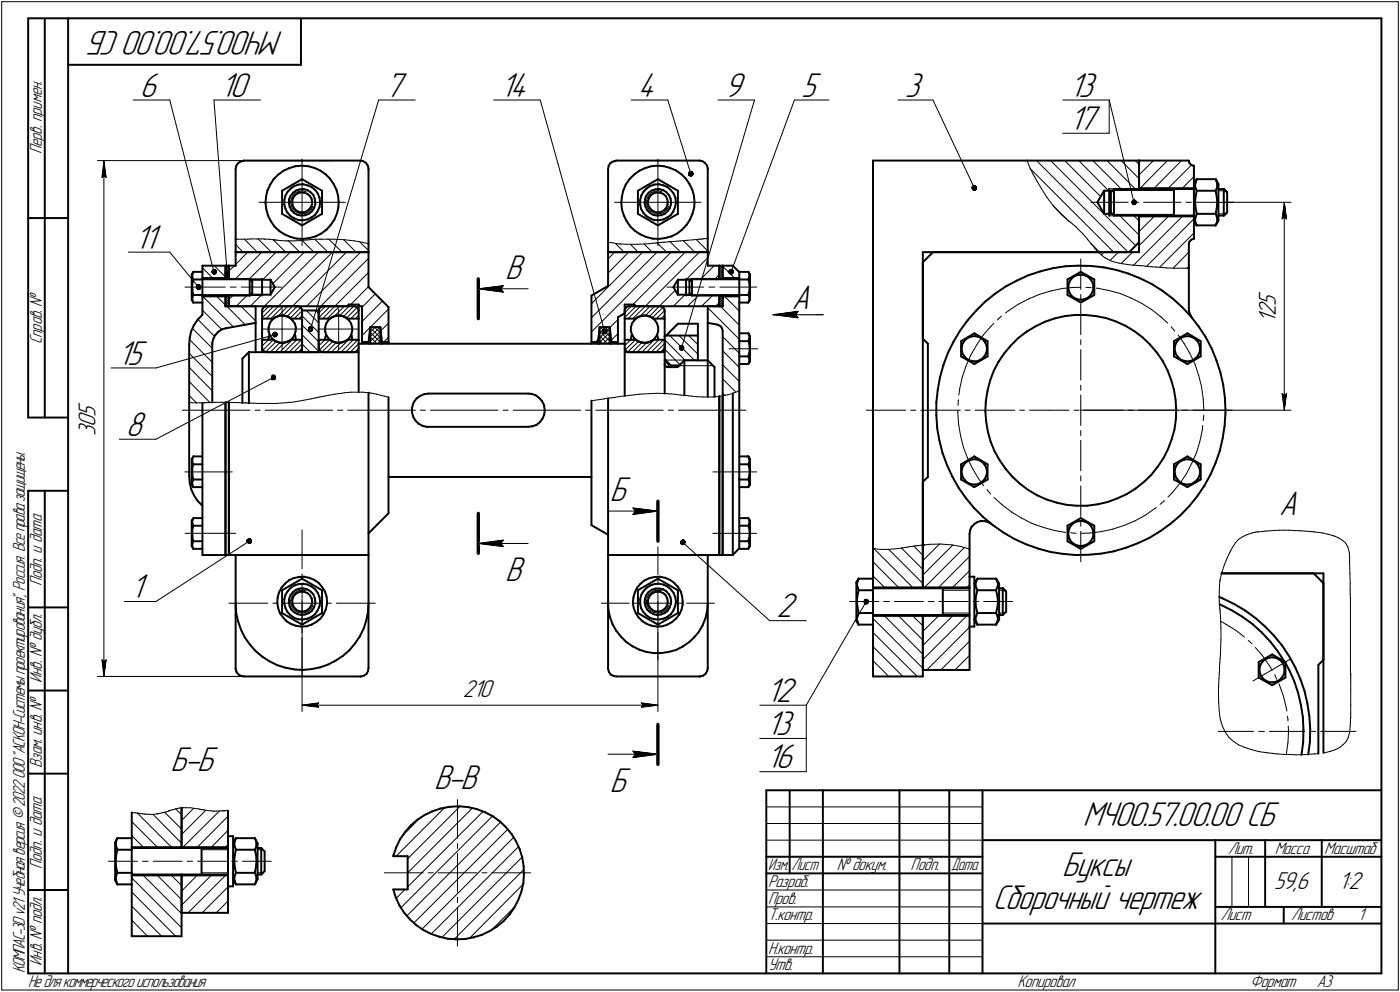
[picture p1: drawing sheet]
<svg xmlns="http://www.w3.org/2000/svg" width="421mm" height="298mm" viewBox="0 0 421 298" stroke-linecap="round" stroke-linejoin="round" font-family="sans-serif">
<defs><g id="words">
<g font-size="10.9">
<text x="85.3" y="9.4" transform="rotate(-180 85.3 9.4)">МЧ00.57.00.00 СБ</text>
<text x="42.1" y="29">6</text>
<text x="66.4" y="29">10</text>
<text x="115.9" y="29">7</text>
<text x="150.5" y="29">14</text>
<text x="191.9" y="29">4</text>
<text x="217.9" y="29">9</text>
<text x="240.9" y="29">5</text>
<text x="272.1" y="29">3</text>
<text x="321.6" y="29">13</text>
<text x="321.6" y="39">17</text>
<text x="40.6" y="74.8">11</text>
<text x="151.9" y="83.7">В</text>
<text x="238.1" y="92.7">А</text>
<text x="35.5" y="109.6">15</text>
<text x="37.9" y="131">8</text>
<text x="183.4" y="150.5">Б</text>
<text x="384.7" y="154.7">А</text>
<text x="39.4" y="179.8">1</text>
<text x="151.9" y="174.5">В</text>
<text x="233.5" y="185.5">2</text>
<text x="230.6" y="210.9">12</text>
<text x="230.6" y="220.9">13</text>
<text x="51.3" y="231.6">Б-Б</text>
<text x="230.6" y="230.9">16</text>
<text x="130.5" y="237.2">В-В</text>
<text x="183.4" y="237.9">Б</text>
<text x="325.7" y="248.1">МЧ00.57.00.00 СБ</text>
<text x="319.4" y="263.1">Буксы</text>
<text x="298.6" y="273.1">Сборочный чертеж</text>
</g>
<g font-size="7.8">
<text x="383.7" y="95" transform="rotate(-90 383.7 95)">2</text>
<text x="383.7" y="92" transform="rotate(-90 383.7 92)">5</text>
<text x="383.7" y="97" transform="rotate(-90 383.7 97)">1</text>
<text x="28.7" y="125.4" transform="rotate(-90 28.7 125.4)">5</text>
<text x="28.7" y="131.1" transform="rotate(-90 28.7 131.1)">3</text>
<text x="28.7" y="128.4" transform="rotate(-90 28.7 128.4)">0</text>
<text x="139.2" y="209.4">210</text>
<text x="383.2" y="267.2">59,6</text>
<text x="402.6" y="267.2">1:2</text>
</g>
<g font-size="5.4">
<text x="12.6" y="46.3" transform="rotate(-90 12.6 46.3)">Перв. примен.</text>
<text x="12.6" y="103.4" transform="rotate(-90 12.6 103.4)">Справ. №</text>
<text x="12.6" y="176.1" transform="rotate(-90 12.6 176.1)">Подп. и дата</text>
<text x="12.6" y="205.2" transform="rotate(-90 12.6 205.2)">Инв. № дубл.</text>
<text x="12.6" y="230.9" transform="rotate(-90 12.6 230.9)">Взам. инв. №</text>
<text x="369.3" y="256.6">Лит.</text>
<text x="383.4" y="256.6">Масса</text>
<text x="398.3" y="256.6">Масштаб</text>
<text x="12.6" y="261.1" transform="rotate(-90 12.6 261.1)">Подп. и дата</text>
<text x="251.6" y="261.6">№ докум.</text>
<text x="273.9" y="261.6">Подп.</text>
<text x="231" y="266.6">Разраб.</text>
<text x="231" y="271.6">Пров.</text>
<text x="231" y="276.6">Т.контр.</text>
<text x="367.1" y="276.6">Лист</text>
<text x="388.3" y="276.6">Листов</text>
<text x="408.5" y="276.6">1</text>
<text x="231" y="286.6">Н.контр.</text>
<text x="7.5" y="292.5" transform="rotate(-90 7.5 292.5)">КОМПАС-3Dv21 Учебнаяверсия©2022ООО&quot;АСКОН-Системыпроектирования&quot;, Россия. Всеправазащищены.</text>
<text x="12.6" y="290.2" transform="rotate(-90 12.6 290.2)">Инв. № подл.</text>
<text x="231" y="291.6">Утв.</text>
<text x="8.5" y="296.7">Недлякоммерческогоиспользования</text>
<text x="306" y="296.6">Копировал</text>
<text x="376" y="296.6">Формат</text>
<text x="396" y="296.6">A3</text>
</g>
<g font-size="5.3">
<text x="231.1" y="261.6">Изм.</text>
<text x="238.1" y="261.6">Лист</text>
<text x="286.1" y="261.6">Дата</text>
</g>
</g></defs>
<g fill="none" stroke="#000" stroke-width=".3">
<path d="M.5 .5v297zM.5 .5h420zM420.5 .5v297zM40 30.1h11.1zM51.1 30.1l13.2 51.6zM64.3 30.1l4 52.1zM64.3 30.1h14zM113.9 30.1l-20.5 68.8zM113.9 30.1h11zM148.5 30.1h14zM162.5 30.1l19.4 69.6zM189.8 30.1h11z"/>
<path d="M200.8 30.1l7 22.1zM215.9 30.1h11zM226.9 30.1l-21.9 74.5zM238.9 30.1l-19 51.6zM238.9 30.1h10.4zM270.1 30.1h10.5zM280.6 30.1l12.4 26.4zM319.6 30.1h14zM333.6 30.1l7.4 30.7zM333.6 30.1v9.9zM29.3 48.3h70.3zM30.6 53.3l.6-.5z"/>
<path d="M31.2 48.3l.7 5zM31.2 52.8l.7 .5zM31.2 48.3l-.6 5zM31.2 48.3v155zM87.6 59.6l-.2 1zM88.1 58.7l.8-.8zM88.1 58.7l-.5 .9zM88.9 57.9l1-.4zM89.9 57.5l1.1-.2zM90.8 47.8v13zM91 57.3l1 .3zM194.6 59.6l-.2 1z"/>
<path d="M195.2 58.7l.7-.8zM195.2 58.7l-.6 .9zM195.9 57.9l1-.4zM196.9 57.5l1.1-.2zM197.9 47.8v13zM198 57.3l1.1 .3zM308.9 48.3l.9 2.2zM309.8 50.5l.8 1.7zM309.9 50.7l25 25.1zM310.6 52.2l.6 1.1zM311.2 53.3l.5 .7zM311.7 54v.2z"/>
<path d="M311.7 48.3l27.6 27.5zM311.7 54.2l.2 .3zM311.9 54.5l.4 .7zM312.3 55.2l.9 1.4zM313.2 56.6l1.6 2.6zM314.8 59.2l2 2.8zM316 48.3l25.5 25.5zM319.6 40h14zM320.2 48.3l10.8 10.8zM324.4 48.3l9 9zM328.7 48.3l8.5 8.5zM332.9 48.3l8.6 8.5z"/>
<path d="M333.6 56.7h9zM334.7 57.2h.3zM335 57.2h18.1zM337.1 48.3l5.5 5.4zM341.5 48.3l1.1 1.1zM342.6 52.6l4.3-4.3zM342.6 48.3h.1M351.1 48.3l-8.2 8.3zM351.4 56.6l6.9-7zM355.3 48.3l-8.2 8.3zM355.6 56.6l3.5-3.5zM366.4 57.3h1.6z"/>
<path d="M368 57.3h.6zM38.6 75.8h12.5zM51.1 75.8l8.6 10.5zM64.4 79.8l3.4 3.4zM70.9 73.5l2.3 2.3zM70.9 71.9h.6zM71.5 71.9h1.2zM72.7 71.9h.9zM73.5 71.9l3.9 3.9zM73.6 71.9h.9zM74.5 75.8l-3.6 3.7zM74.5 71.9l1-.1z"/>
<path d="M75.5 71.8h1.8zM77.3 71.8h1.4zM77.6 71.8l4 4zM77.9 60.8h12.9zM78.7 71.8h.6zM78.7 75.8l-7.9 8zM79.3 71.8l.3 .1zM79.6 71.9h.2zM79.8 71.9h1.1zM80.9 71.9l.7 .1zM81.6 72l.5 .1zM82.1 72.1l3.8 3.7z"/>
<path d="M82.1 72.1h.4zM82.5 72.1h.2zM82.7 72.1h.2zM83 72.1h.1M83 72.1h.2zM83.2 72.1l.5 .1zM83.7 72.2l.8 .1zM84.5 72.3l1.3 .1zM85.8 72.4h.6zM86.4 72.4h.3zM86.7 72.4h.2zM86.8 72.4l3.4 3.4z"/>
<path d="M86.9 72.4h.9zM87.3 75.8l-8.3 8.3zM87.4 60.6l.1 1.1zM87.5 61.7l.5 1zM87.8 72.4l2.5-.1zM88 62.7l.7 .8zM88.7 63.5l1 .5zM89.7 64l1 .3zM90.3 72.3l2.7-.2zM90.7 64.3l1.1-.1zM90.8 72.2l3.6 3.6zM90.8 60.8v13z"/>
<path d="M90.8 60.8h13.1zM91.8 64.2l1-.5zM92.8 63.7l.8-.7zM93 72.1l2-.2zM94.1 62.1l-.5 .9zM94.1 62.1h.1M94.7 72l3.9 3.8zM95 71.9h1zM96 71.9h.5zM96.5 71.9h.3zM96.8 71.9h1.6zM98.4 71.9h1.8z"/>
<path d="M98.9 71.9l4 3.9zM100 75.8l-16.3 16.2zM100.2 71.9l1.5 .1zM101.7 72l1.9 .1zM103.4 72.1l3.7 3.7zM103.6 72.1l3 .3zM106.6 72.4l2.4 .4zM108.2 72.7l2.6 2.6zM109 72.8l1.8 .4zM182.9 75.2l.6 .6zM183 72.8h.1M183 72.8l1.2 .2z"/>
<path d="M184.2 73l1.4 .2zM184.8 75.8l-1.9 2zM184.8 60.8h13.1zM185.1 73.2l2.6 2.6zM185.6 73.2l.7 .1zM186.3 73.3h.3zM186.6 73.3h.2zM186.8 73.3l1.4 .1zM188.2 73.4h3.4zM189.1 75.8l-6.2 6.2zM189.7 73.5l2.2 2.3zM191.6 73.4l2.3-.1z"/>
<path d="M193.3 75.8l-15.4 15.5zM193.7 73.3l2.5 2.5zM193.9 73.3l1.5-.1zM194.4 60.6l.2 1.1zM194.6 61.7l.4 1zM195 62.7l.7 .8zM195.4 73.2l1-.1zM195.7 63.5l1 .5zM196.4 73.1h.7zM196.7 64l1 .3zM197.1 73.1l.4-.1zM197.5 73h.4z"/>
<path d="M197.6 73l2.9 2.8zM197.6 75.8l-19.7 19.7zM197.7 64.3l1.1-.1zM197.9 73h.2zM197.9 60.8v13zM197.9 60.8h12.9zM198.1 73l.4-.1zM198.5 72.9l.7-.1zM198.8 64.2l.9-.5zM199.2 72.8h.4zM199.6 72.8h.3zM199.7 63.7l.9-.7z"/>
<path d="M199.9 72.8l1.1-.2zM201 72.6h1zM201.1 62.1l-.5 .9zM201.1 62.1h.1M201.5 72.6l3.2 3.2zM202 72.6h.8zM202.8 72.6l.8-.1zM203.6 72.5l1-.1zM204.6 72.4l2-.2zM205.5 72.3l3.5 3.5zM206.6 72.2l2-.1zM208.6 72.1l1.1-.1z"/>
<path d="M209.4 72l3.5 3.4zM209.7 72l.5-.1zM210.2 71.9h.3zM210.3 75.8l-16.2 16.2zM210.6 71.9h.1M210.6 71.9h.2zM210.8 71.9l.4-.1zM211.2 71.8h.3zM211.5 71.8l.2-.1zM211.7 71.7h.2zM211.9 71.7h.4zM212.3 71.7l.6-.1z"/>
<path d="M212.9 77.5l-6.6 6.6zM316.7 61.8l4.1 4.1zM316.8 62l2.1 2.1zM318.9 64.1l.2 .2zM319.1 64.3h.1M319.2 64.4l.2 .3zM319.4 64.7l.6 .4zM320 65.1l.8 .7zM320.8 65.8l.3 .4zM321.1 66.2l.3 .2zM321.4 66.4h.1M321.5 66.5h.1"/>
<path d="M321.6 66.5h.1M321.6 66.5l.2 .2zM321.8 66.7l.2 .2zM322 66.9l.3 .2zM322.3 67.1l.4 .4zM322.7 67.5l.4 .2zM323.1 67.7h.1M323.2 67.8l.1 .2zM323.3 68l.4 .2zM323.7 68.2l.6 .7zM324.3 68.9l1.3 1.3zM325 77.8v9.2z"/>
<path d="M325.6 70.2l1.5 1.7zM327.1 71.9l.1 .2zM327.2 72.1l.1 .1zM327.3 72.2l.4 .4zM327.7 72.6l.4 .6zM328.1 60.8h11.2zM328.1 73.2l2.6 2.6zM328.1 73.2l.2 .2zM328.3 73.4l.3 .3zM328.6 73.7l.2 .4zM328.8 74.1l.5 .6zM329.3 74.7l.6 .7z"/>
<path d="M329.9 75.4l1.1 1zM331 76.4l1.1 1zM331.2 76.6l.9-.8zM332.1 77.4l.2 .1zM332.3 77.5l.4 .1zM332.7 77.6l.5 .4zM333.2 78l1.3 .6zM333.6 64.9h9zM333.8 78.2l2.6-2.4zM334.5 78.6l2 .5zM334.7 64.4h.3zM335 64.4h18.1z"/>
<path d="M336.5 79.1l2.7 .4zM336.7 64.8l5.9 5.8zM337.1 79.2l3.5-3.4zM339.2 79.5l1.3 .2zM340.5 79.7h.7zM340.8 60.8h1.7zM341 79.7l14.6-14.7zM341 64.8l1.6 1.6zM341.2 79.7l.5 .1zM341.7 79.8h.4zM342.1 79.8h.6zM342.6 69.6l4.5-4.6z"/>
<path d="M342.7 79.8h.3zM342.8 65l-.2 .4zM343 79.8h.5zM343.5 79.8l1.1 .2zM343.9 60.8h11.3zM351.4 65l-8.8 8.8zM356.7 60.8h1.6zM357.5 75.8l-4.7 4.8zM359.8 60.8h11.3zM366.4 64.3h1.6zM368 64.3h.6zM368 60.8h20.3z"/>
<path d="M385.6 65.8l.6-.5zM386.2 60.8l.7 5zM386.2 65.3l.7 .5zM386.2 60.8l-.6 5zM386.2 60.8v62.5zM55.6 86.3h12.1zM57.9 98.7l5.9 5.9zM59.5 96l5 5.1zM60.9 84.1h.1zM60.9 88.6h.1zM60.9 93.2l5.8 5.9zM60.9 80.4l3 3.2z"/>
<path d="M61 89.1l9.2 9.1zM61 84.1h14.1zM61 88.6h14.1zM65.2 89.1l2.6 2.6zM67.8 91.7l1-1zM67.8 90.9l1-.9zM67.8 90.3l1-1.1zM67.8 89.6l.8-.8zM67.8 88.8h.1M67.8 83.1l1-.9zM67.8 82.5l1-1.1zM67.8 81.8l1-1z"/>
<path d="M67.8 81l1-.9zM67.8 80.3l.6-.5zM68.2 92l.6-.6zM68.2 92l5.5 5.6zM68.8 83.8h10zM68.8 88.8h10zM68.8 90l1.2-1.2zM68.8 81.4l1.7-1.6zM68.8 83.6l-.1 .2zM68.8 82.9l-.8 .9zM69.3 86.3h1.7zM71 92l3.3-3.2z"/>
<path d="M72.5 92l4.4 4.4zM72.6 86.3h12.1zM75 83.8l8.1-8zM75.1 88.6h.3zM75.1 84.1h.3zM75.3 92l3.4-3.4zM76.7 92l.2 .2zM78.7 98.9h6.1zM78.8 95.5l3.5-3.5zM78.8 94.1l2.1-2.1zM79.5 92l16.3-16.2zM80 95.8l3.7-3.8z"/>
<path d="M81.4 95.8l3.8-3.8zM82 85.3l9.5-9.5zM84.8 98.9v6.2zM84.8 92.8v6.1zM84.8 98.9h6.2zM85.2 94.8l2.8-2.8zM86.5 92l-2.8 3zM87.3 95.6l3.2-3.2zM88 92l16.2-16.2zM88.5 95.8l2.3-2.4zM89.4 92l-3 3.1zM90.8 97.7l5 5z"/>
<path d="M90.8 94.9l5 5zM90.8 94.8l-.9 1zM92.1 93.3l3.7 3.7zM92.2 92l16.3-16.2zM94.9 93.3l.9 .9zM95.8 98.9h6.1zM95.8 95.5l3.5-3.5zM95.8 94.1l2.1-2.1zM96.4 92l14.4-14.4zM98.4 95.8l3.7-3.8zM100.6 95l2.9-3zM100.7 92l10.1-10.1z"/>
<path d="M100.7 92l-3.7 3.8zM101.9 98.9v6.2zM101.9 92.8v6.1zM101.9 98.9h6zM102.2 94.8l2.8-2.8zM104.2 95.6l3.2-3.2zM105.5 95.8l2.4-2.4zM106.3 92l-2.9 3.1zM106.9 95.8l1-1zM108.9 96.6l6.2-6.2zM110.8 86.1l-5.3 5.4zM111.3 99.8l1.6-1.5z"/>
<path d="M111.3 98.4h.1M111.3 98.5l3.1 2.9zM111.3 99.8l3.1 3.1zM111.4 98.3l5.4-5.4zM112.6 98.3l1.8 1.7zM112.9 88.3l-4 4.1zM114 98.3l.4 .3zM114.5 99.5l2.3-2.4zM143.8 86.8l7.6-.9zM143.8 86.8l7.6 1zM143.8 86.8h15zM150.6 86.8l.8 1z"/>
<path d="M151.4 85.9l-.8 .9zM177.9 99.7l23.9-23.9zM180.3 98.6l.5-.3zM180.3 99.6l3.1 2.9zM180.5 98.3l2.9 2.8zM181.9 98.3l1.5 1.4zM185.8 96l-2.4 2.5zM187.5 94.3l.4-.3zM187.9 95.4l3.4-3.4zM188.9 95.8l3.7-3.8zM189.8 92l-1.9 2zM190.3 95.8l3.8-3.8z"/>
<path d="M190.3 91.5l15.8-15.7zM195.5 92l-3.1 3.1zM196.2 95.5l3.2-3.1zM196.8 92l-2.7 2.8zM197.4 95.8l2.5-2.5zM198.3 92l-3 3.1zM198.3 92l4.8-4.8zM198.8 95.8l1.1-1.1zM200.6 86.3h11.1zM202.5 92l3.5-3.4zM206.3 83.8h10zM206.3 88.8h10z"/>
<path d="M206.8 92l3.3-3.2zM207.9 84.1h.2zM207.9 88.6h.2zM208.1 84.1h14.1zM208.1 88.6h14.1zM210.8 83.8l4-4zM211 92l3.3-3.2zM212.9 96.7l.4 .4zM212.9 92.5l9.4 9.4zM213.2 86.3h1.8zM215.2 92l1.1-1.1zM216.3 91.7l1-1z"/>
<path d="M216.3 90.9l1-1zM216.3 90.3l1-1.1zM216.3 89.6l.8-.8zM216.3 88.8h.1M216.3 83.1l1-.9zM216.3 82.5l1-1.1zM216.3 81.8l1-1zM216.3 81l1-.9zM216.3 80.3l.6-.5zM216.3 82.5l-1.2 1.3zM216.4 83.8l.9-.9zM216.5 86.3h11.1z"/>
<path d="M216.7 92l5.6 5.7zM216.7 92l.6-.6zM217.3 80l3.6 3.6zM217.3 83.6l-.1 .2zM217.9 89.1l4.4 4.4zM222.2 84.1h.1zM222.2 88.6h.1zM222.2 89.1l.1 .1zM232.5 94.6h15.1zM232.5 94.6l7.5-1zM232.5 94.6l7.5 .9zM239.3 94.6l.7 .9z"/>
<path d="M240 93.6l-.7 1zM297.9 98.1l-2.2 2.7zM298.9 97.2l-1 .9zM300.5 95.6l.7-.6zM300.5 95.6l-.5 .6zM302.4 94.1l.9-.7zM303.3 93.4l2.9-2zM306.2 91.4l3.2-1.6zM309.4 89.8l3.2-1.3zM312.6 88.5l3.4-1zM316 87.5l3.4-.8zM319.4 86.7l3.6-.3z"/>
<path d="M323 86.4h2zM325 88.5v1.4zM325 91.4v9.2zM326.6 86.4h1.6zM329.7 86.6h.3zM330 86.6l3.5 .7zM333.5 87.3l3.5 .9zM337 88.2l3.2 1.4zM340.2 89.6l3.2 1.6zM343.4 91.2l3 1.8zM344.6 80l1.9 .2zM344.8 80l14.3-14.2z"/>
<path d="M346.4 93l2.8 2.2zM346.5 80.2l1.3 .1zM347.8 80.3h1.4zM348.7 80.3l10.4-10.3zM349.2 80.3l1.7 .2zM349.2 95.2l2 1.9zM350.9 80.5l2.3 .1zM352.2 98.2l1.1 1.3zM353.2 80.6h3.5zM356.7 80.6l.8-.1zM357.5 80l-.5 .6zM33.4 110.6h13.5z"/>
<path d="M46.9 110.6l35.7-10zM56.9 118.9l2.2 2.2zM56.9 114.6l6.3 6.4zM56.9 110.4l6.9 7zM56.9 106.2l6.9 6.9zM57 102l6.8 6.9zM78.8 104l2-1.9zM78.8 102.6l.5-.5zM81.3 105.8l2.9-2.8zM82.2 102.1l-3.1 3.1zM83.1 102.6l-3.2 3.1zM84.2 105.8l3.7-3.7z"/>
<path d="M85.5 105.8l3.7-3.7zM85.5 103l-2.8 2.8zM87 105.8l3.7-3.7zM89.8 105.7l1-1zM90.8 103.4l2.5 2.4zM90.8 100.6l5 5zM90.8 103.3l-2.4 2.5zM93.5 119.9l1.1-.3zM94.6 119.6l.6-.1zM95.2 119.5h.3zM95.5 119.5l.3-.1zM95.8 119.4l.4-.1z"/>
<path d="M95.8 104l1.9-1.9zM95.8 102.5l.6-.4zM96 105.2l3.1-3.1zM96.2 119.3l.5-.1zM96.7 119.2l.8-.2zM96.9 105.7l3.2-3.1zM97.5 119l1.3-.2zM98.8 118.8l2-.4zM99.7 105.8l2.7-2.8zM100.8 118.4l1.1-.1zM101.1 105.8l3.7-3.7zM101.1 103l-2.8 2.8z"/>
<path d="M101.9 118.3h.3zM102.2 118.3l.5-.1zM102.5 105.8l3.8-3.7zM102.7 118.2l.9-.2zM103.6 118l2.1-.1zM105.3 105.8l2.6-2.5zM105.7 117.9h3.4zM106.8 105.7l1.1-1zM107.6 102.1l-3.6 3.7zM108.9 100.8l2.4-2.4zM109.1 117.9l1.8 .1zM110.9 118h.2z"/>
<path d="M111.1 118l.2 .1zM111.3 118.1l.7 .1zM111.3 102.6l3.1-2.9zM111.3 101.2l3-2.9zM111.3 101.3l2.1 2zM111.3 102.7l.7 .6zM112 118.2l1.2 .2zM112.1 103.3l2.3-2.3zM113.2 118.4l2.4 .6zM113.5 103.3l.9-.9zM115.4 102.8l1.4-1.5zM115.6 119l1.2 .4z"/>
<path d="M179.1 102.8l.8-.9zM180.3 103l3.1-3.1zM180.3 101.5l3.1-3zM180.3 100.1l1.8-1.8zM180.3 100.9l2.4 2.4zM180.3 102.4l1 .9zM181.4 103.3l2-2zM181.7 119.9l.7-.2zM182.4 119.7h.4zM182.8 119.7l.5-.1zM182.8 103.3l.6-.6zM183.3 119.6l.7-.1z"/>
<path d="M183.8 102.3l2-2.1zM184 119.5l1.1-.1zM185.1 119.4l1.5-.3zM186.6 119.1l2.4-.2zM187.9 103.9l1.8-1.8zM187.9 102.4l.3-.3zM188 105.2l3.1-3.1zM188.8 105.7l3.2-3.1zM189 118.9l3.4-.5zM190.2 105.8l2.8-2.8zM192.4 118.4l5.2-.2zM193 105.8l3.8-3.7z"/>
<path d="M194.4 103l-2.8 2.8zM195.8 105.8l3.8-3.7zM197.3 105.8l2.6-2.6zM197.6 118.2l3 .1zM198.1 102.1l-3.6 3.7zM199.8 104.6l-1.1 1.2zM199.9 108.2h10zM199.9 107.7l2 2.1zM199.9 104.9l4.7 4.7zM199.9 102.1l6.2 6.2zM200.6 118.3l.3 .1zM200.9 118.4h.9z"/>
<path d="M201.4 100.8l7.5 7.5zM201.8 118.4l1.5 .1zM203.3 118.5l1.3 .2zM204.2 109.9h1.6zM204.2 100.8l5.7 5.6zM204.6 118.7l.7 .1zM205.3 118.8h.4zM205.7 118.8h.1zM205.8 109.9h7.1zM205.8 118.8l.3 .1zM206.1 118.9h.4zM206.5 118.9l.6 .1z"/>
<path d="M207.1 100.8l2.8 2.7zM207.1 119h.9zM208 119l1.4 .2zM209.4 119.2l2 .1zM211.4 119.3h3.1zM212.9 109.9h1.6zM214.5 119.3l2.9-.3zM217.3 118.2l.7 .7zM217.3 113.9l4 4zM217.3 109.6l5 5zM217.3 105.4l5 5zM217.3 101.2l5 5z"/>
<path d="M217.4 119l.2-.1zM217.6 118.9l.5-.1zM218.1 118.8l.8-.2zM218.9 118.6l1.8-.5zM219.3 104.8h8.5zM220.7 118.1l1.6-.7zM288.6 116.8l-.2 1.9zM289.4 113.4l-.8 3.4zM290.5 110.1l-1.1 3.3zM291.9 106.8l-1.4 3.3zM293.7 103.7l-1.8 3.1zM295.7 100.8l-2 2.9z"/>
<path d="M325 102.1v1.4zM325 105.1v9.1zM325 115.7v1.6zM325 118.7v4.6zM354.3 100.7l1.8 2.5zM356.1 103.2l1.8 3.1zM357.9 106.3l1.5 3.2zM359.4 109.5l1.1 3.4zM360.5 112.9l.9 3.3zM361.4 116.2l.5 3.6zM361.9 119.8l.1 3.5zM385.6 118.3l.6 5z"/>
<path d="M385.6 118.3l.6 .5zM386.2 118.8l.7-.5zM386.9 118.3l-.7 5zM35.9 132h11zM46.9 132l35.3-18.5zM54.9 123.3h20.3zM56.9 121l2.2 .1zM59.1 121.1h1.4zM60.5 121.1h.5zM61 121.1h.4zM61.4 121.1l.2-.1zM61.6 121h.1"/>
<path d="M61.7 121h.2zM61.9 121h.2zM62.1 121h.2zM62.3 121h.3zM62.6 121h.1zM62.7 121h.3zM63 121h.6zM63.6 121l1.1-.1zM64.7 120.9h2.3zM67 120.9l4 .1zM71 121h.3zM71.3 121h.4z"/>
<path d="M71.7 121l1 .1zM72.7 121.1h.7zM73.4 121.1h.3zM73.7 121.1h.2zM73.9 121.1h.4zM74.3 121.1l.4 .1zM74.7 121.2h.6zM75.3 121.2h.9zM76.2 121.2h1.4zM76.7 123.3h1.5zM77.6 121.2h2.2zM79.8 123.3h20.3z"/>
<path d="M79.8 121.2h3.1zM82.9 121.2l3.7-.2zM86.6 121l.3-.1zM86.9 120.9h.6zM87.5 120.9l1.2-.2zM88.7 120.7l2.5-.4zM91.2 120.3l2.3-.4zM101.5 123.3h1.6zM104.6 123.3h20.3zM126.4 123.3h1.5zM129.5 123.3h20.3zM151.3 123.3h1.5z"/>
<path d="M154.3 123.3h20.4zM176.1 123.3h1.5zM177.9 120.4h.2zM178.1 120.4l2.4-.3zM179.2 123.3h20.3zM180.5 120.1l1.2-.2zM201 123.3h1.5zM204 123.3h20.4zM260.5 123.3h11.9zM273.9 123.3h1.5zM276.9 123.3h11.9zM288 123.9l.3 3.5z"/>
<path d="M288.1 123.4l-.1 .5zM288.2 120.1v.2zM288.2 120.3l-.1 1.5zM288.3 127.4l.6 3.5zM288.9 130.9l.8 3.5zM289.7 134.4l1.3 3.3zM290.2 123.3h1.6zM291 137.7l1.5 3.2zM293.3 123.3h11.8zM306.7 123.3h1.4zM309.6 123.3h6zM315.6 123.3h5.9z"/>
<path d="M323 123.3h1.5zM325 132.3v9.2zM325 129.4v1.5zM325 123.3v4.5zM325 123.3h63.3zM326 123.3h11.8zM339.3 123.3h1.6zM342.3 123.3h11.9zM355.7 123.3h1.5zM358.4 139.3l-1.6 3.1zM358.7 123.3h11.9zM359.8 136.1l-1.4 3.2z"/>
<path d="M360.8 132.7l-1 3.4zM361.6 129.2l-.8 3.5zM361.7 127.8l-.1 1.4zM361.9 125.6v.8zM362 124.7l-.1 .9zM55.6 141.8h14.2zM90.8 159.3v11.6zM182.9 153.6h15zM190.3 154.6l7.6-1zM190.3 152.7l.8 .9zM190.3 152.7l7.6 .9zM191.1 153.6l-.8 1z"/>
<path d="M214.4 141.8h13.2zM292.5 140.9l1.8 2.9zM294.3 143.8l1.5 2.2zM296.8 147.2l1.1 1.2zM299 149.5l2.4 2.2zM301.4 151.7l2.8 2.1zM304.2 153.8l3.1 1.9zM307.3 155.7l3.1 1.6zM310.4 157.3l3.4 1.2zM313.8 158.5l3.4 .9zM317.2 159.4l3.3 .6zM325 159.7v9.1z"/>
<path d="M325 156.6v1.6zM325 146v9.2zM325 143v1.5zM331.2 159.8l3.5-.8zM334.7 159l3.4-1.1zM338.1 157.9l3.2-1.4zM341.3 156.5l3.1-1.6zM344.4 154.9l2.9-2.1zM347.3 152.8l.4-.3zM348.9 151.6l1.1-1zM350 150.6l.2-.1zM351.3 149.4l1.3-1.3z"/>
<path d="M354.8 145.4l-2.2 2.7zM356.8 142.4l-2 3zM377.5 159.9h.6zM378.1 159.9h.3zM378.4 159.9l2.3-.3zM380.7 159.6l2.4-.2zM383.1 159.4l1.8-.1zM384.9 159.3h1.4zM386.3 159.3h1.2zM387.5 159.3l1.5 .1zM389 159.4l2.2 .1zM391.2 159.5l2.2 .2z"/>
<path d="M393.4 159.7l1 .1zM394.4 159.8h.5zM394.9 159.8l.3 .1zM395.2 159.9l2.2 .2zM55.6 160.3h15.3zM87.6 179.6l-.2 1.1zM88.1 178.6l.8-.6zM88.1 178.6l-.5 1zM88.9 178l1-.5zM89.9 177.5l1.1-.1zM90.8 172.5v1.5zM90.8 175.4v5.9z"/>
<path d="M91 177.4l1 .1zM143.8 163.3l7.6-1zM143.8 163.3l7.6 1zM143.8 163.3h15zM150.6 163.3l.8 1zM151.4 162.3l-.8 1zM194.6 179.6l-.2 1.1zM195.2 178.6l.7-.6zM195.2 178.6l-.6 1zM195.9 178l1-.5zM196.9 177.5l1.1-.1zM197.9 164.3v8.3z"/>
<path d="M197.9 174.2v1.4zM197.9 177.1v4.2zM198 177.4l1.1 .1zM205.3 163l26.2 23.5zM214.4 160.3h13.2zM262.6 173.1l3.4 3.4zM262.6 168.8l7.7 7.7zM262.6 164.8l2.2 .3zM262.8 164.8l11.7 11.7zM264.8 165.1h2.5zM267.3 165.1l10.2 10.2zM267.3 165.1l2.7-.3z"/>
<path d="M270 164.8l1.4-.1zM271.1 164.7l6.4 6.4zM271.4 164.7l.8-.2zM272.2 164.5l.7-.1zM272.9 164.4l.8-.1zM273.7 164.3l1-.1zM274.7 164.2l.5-.1zM274.8 164.1l2.7 2.8zM275.2 164.1l.2-.1zM275.4 164h.6zM276 164l1.2-.2zM277.2 163.8l2.5-.2z"/>
<path d="M277.5 172.8l9.1-9.1zM277.5 168.5l5-5zM277.5 164.3l.6-.6zM279.7 163.6l3.1-.1zM282.8 163.5l3.5 .2zM283.5 177.4h8.1zM286.3 163.7l2.8 .6zM286.5 176.5l5.1-5zM289.1 164.3l2.2 .6zM290.1 164.5l-12.1 12zM290.7 176.5l.9-.7zM291.3 164.9l.3 .1z"/>
<path d="M291.6 167.2l-9.3 9.3zM300.5 177.4h1.1zM301.6 177.4h.5zM322 160.1l1.6 .2zM325.1 160.3l2.6-.1zM327.7 160.2l3.5-.4zM366.7 177.9v2.7zM366.8 175.9l-.1 2zM366.9 174.8l-.1 1.1zM366.9 174.1v.2zM366.9 174.3v.5zM367 173.9l-.1 .2z"/>
<path d="M367.4 172.3l-.4 1.6zM367.5 171.9l-.1 .4zM368.2 169.8l-.7 2.1zM369 167.9l-.8 1.9zM369.6 166.6l-.6 1.3zM369.8 166l-.2 .6zM370 165.8l-.2 .2zM370.1 165.6l-.1 .2zM370.2 165.4l-.1 .2zM370.7 164.5l-.5 .9zM371.6 163.1l-.9 1.4zM372.5 162.1l1.2-.8z"/>
<path d="M372.5 162.1l-.9 1zM373.7 161.3l1.3-.6zM375 160.7l1.5-.5zM376.5 160.2l1-.3zM397.4 160.1l2 .4zM399.4 160.5l1.8 .5zM401.2 161l1.4 .6zM402.6 161.6l1.2 .8zM403.8 162.4l.9 .8zM404.7 163.2l.7 1.2zM405.4 164.4l.4 1.6zM405.8 166l.1 1.4z"/>
<path d="M405.9 169.2l.1 3.1zM405.9 168.9v.3zM405.9 168.4v.5zM405.9 167.4v1zM406 172.3l.1 3zM406.1 178.6v1.1zM406.1 177.3v1.3zM406.1 175.3v2zM406.1 179.7v.6zM30.6 198.3l.6 5zM30.6 198.3l.6 .5zM31.2 198.8l.7-.5z"/>
<path d="M31.9 198.3l-.7 5zM37.3 180.8h9.6zM46.9 180.8l28-18.2zM68.8 181.3h11.7zM82 181.3h1.6zM85 181.3h5.8zM87.4 180.7l.1 1zM87.5 181.7l.5 1zM88 182.7l.7 .8zM88.7 183.5l1 .6zM89.7 184.1l1 .1zM90.7 184.2l1.1-.1z"/>
<path d="M90.8 191.6v11.7zM90.8 188.6v1.6zM90.8 181.3v5.8zM90.8 181.3h5.9zM90.8 180.8v33.1zM91.8 184.1l1-.4zM93.6 183l-.8 .7zM94.1 182l-.5 1zM94.1 182h.1M98.2 181.3h1.5zM101.2 181.3h11.7zM180.8 181.3h8.4z"/>
<path d="M190.7 181.3h1.5zM193.7 181.3h4.2zM194.4 180.7l.2 1zM194.6 181.7l.4 1zM195 182.7l.7 .8zM195.7 183.5l1 .6zM196.7 184.1l1 .1zM197.7 184.2l1.1-.1zM197.9 190v8.3zM197.9 186.9v1.6zM197.9 181.3v4.2zM197.9 181.3h4.1z"/>
<path d="M197.9 180.8v33.1zM198.8 184.1l.9-.4zM199.7 183.7l.9-.7zM201.1 182l-.5 1zM201.1 182h.1M203.5 181.3h1.6zM206.5 181.3h8.4zM231.5 186.5h11zM255.5 180.8h8.8zM260.5 180.8l-18 31.1zM262.6 198.5l4.7 4.8zM262.6 194.3l8.9 9z"/>
<path d="M262.6 190.1l13.2 13.2zM262.6 185.8l14.9 15zM265.8 180.8h1.7zM266 185.1l11.5 11.5zM269 180.8h8.7zM270.3 185.1l7.2 7.3zM274.5 185.1l3 2.9zM277.5 198.2l13.2-13.1zM277.5 194l9-8.9zM277.5 189.7l4.8-4.6zM277.5 185.5l.5-.4zM279.2 180.8h1.7z"/>
<path d="M282.4 180.8h8.8zM283.5 184.2h8.1zM292.6 180.8h1.7zM295.8 180.8h8.7zM300.5 184.2h1.1zM301.6 184.2h.5zM366.7 180.6l.1 1.4zM366.8 182l.1 .7zM366.9 182.7v.3zM366.9 183v.3zM366.9 199.1l-.1 1.2zM366.9 183.3v.3z"/>
<path d="M366.9 183.6v.5zM366.9 184.1l.1 .6zM366.9 197.9v1.2zM367 184.7v.6zM367 185.3v.1zM367 185.4l.1 .5zM367 196.8v.4zM367 197.2l-.1 .7zM367.1 186.7l1.6 .9zM367.1 185.9v1zM367.1 186.9l.1 1.7zM367.2 188.6v3.7z"/>
<path d="M367.2 192.3l-.2 4.5zM368.7 187.6l3.1 1.9zM371.8 189.5l2.4 1.9zM375.4 192.4l1.1 1.1zM377.5 194.6l2 2.2zM379.5 196.8l2 2.8zM381.5 199.6l1.1 1.8zM406.1 198.6v1.6zM406.1 198.1v.5zM406.1 197.8v.3zM406.1 197.1v.7zM406.1 195.7v1.4z"/>
<path d="M406.1 193v2.7zM406.1 191.1v1.9zM406.1 190v1.1zM406.1 189.2v.8zM406.1 188.4v.8zM406.1 187.3v1.1zM406.1 185.7v1.6zM406.1 183.3v2.4zM406.1 182.6v.7zM406.1 182.4v.2zM406.1 181.8v.6zM406.1 181v.8z"/>
<path d="M406.1 180.3v.7zM29.3 203.3h61.5zM90.8 211.9l5-.7zM90.8 211.9l5 .6zM90.8 211.9h107.1zM95.3 211.9l.5 .6zM95.8 211.2l-.5 .7zM192.9 212.5l5-.6zM192.9 211.2l.5 .7zM192.9 211.2l5 .7zM193.4 211.9l-.5 .6zM228.5 211.9h14z"/>
<path d="M242.5 211.9v20zM262.6 202.8l.5 .5zM278.7 201.3l12.9-12.8zM283 201.3l8.6-8.6zM287.2 201.3l4.4-4.4zM291.4 201.3l.2-.1zM366.4 219.8h10.6zM366.4 207.9l.1 3.5zM366.5 205.5l-.1 2.4zM366.5 211.4l.3 3.3zM366.6 203.9l-.1 1.6zM366.7 202v.8z"/>
<path d="M366.7 202.8l-.1 1.1zM366.8 200.3v.7zM366.8 201v.5zM366.8 201.5l-.1 .5zM366.8 214.7l.2 1.5zM367 216.2l.1 .3zM367.1 216.5l.2 .6zM367.3 217.1l.4 1.3zM367.7 218.4l.9 1.7zM376.9 204.6l11.4-6.6zM378.5 219.8h1.7zM381.8 219.8h10.6z"/>
<path d="M383.4 202.8l.6 1.3zM384.6 205.5l.2 .4zM384.8 205.9l1.2 3.3zM386 209.2l.8 3.5zM386.8 212.7l.2 1zM387.2 215.2l.1 1zM387.3 216.2v.5zM387.4 218.2l.1 1.5zM387.5 219.7l-.2 3.5zM394 219.8h1.6zM397.2 219.8h10.6zM406.1 218.3l-.2 1.8z"/>
<path d="M406.1 217v1.3zM406.1 216.6v.4zM406.1 216.2v.4zM406.1 201.9l.1 .5zM406.1 201.3v.6zM406.1 200.2v1.1zM406.2 215.6l-.1 .6zM406.2 214.4v1.2zM406.2 211.8v2.6zM406.2 207.3v4.5zM406.2 204.9v2.4zM406.2 203.8v1.1z"/>
<path d="M406.2 203.1v.7zM406.2 202.8v.3zM406.2 202.4v.4zM182.9 226.7h15zM190.3 227.7l7.6-1zM190.3 225.7l.8 1zM190.3 225.7l7.6 1zM191.1 226.7l-.8 1zM228.5 221.9h14zM228.5 231.9h14zM368.6 220.1l1.1 1.6zM369.7 221.7l1.3 1.1z"/>
<path d="M371 222.8l1.5 1.1zM372.5 223.9l1.9 .7zM374.4 224.6l2 .7zM376.4 225.3l2.3 .6zM378.7 225.9l2.6 .3zM381.3 226.2l1.4 .2zM382.7 226.4l.5 .1zM383.2 226.5l1 .1zM384.2 226.6l2 .1zM386.2 226.7h2zM387.3 223.2l-.5 3.5zM388.2 226.7l1.5 .1z"/>
<path d="M389.7 226.8h1.5zM391.2 226.8l1.8-.1zM393 226.7l2.4-.1zM395.4 226.6l1.1-.1zM398 226.2h.3zM398.3 226.2l1.7-.4zM400 225.8l1.6-.5zM401.6 225.3l1.3-.7zM402.9 224.6l1-.8zM403.9 223.8l1-1zM405.5 221.7l-.6 1.1zM405.9 220.1l-.4 1.6z"/>
<path d="M32.6 258.8h8.7zM39.6 251.1l3.5 3.5zM39.6 246.9l7.7 7.7zM39.6 244.2l1 .1zM40.6 244.3h.6zM41.2 244.3h.3zM41.3 244.3l10.3 10.3zM41.5 244.3l.2 .1zM41.7 244.4h.1M41.8 244.4h.2zM42 244.4l.2 .1zM42.2 244.5h.3z"/>
<path d="M42.5 244.5l.5 .1zM42.8 258.8h1.7zM43 244.6h.4zM43.4 244.6l.2 .1zM43.6 244.7h.3zM43.9 244.7h.6zM44.5 244.7l1.2 .1zM45.7 244.8l1.5-.2zM46 244.7l8.6 8.7zM46.1 258.8h8.7zM47.2 244.6h.1zM47.3 244.6l.2-.1z"/>
<path d="M47.5 244.5l.5-.1zM48 244.4l.9-.1zM48.9 244.3l1-.3zM49.5 244.1l5.1 5.1zM49.9 244l.5-.2zM50.4 243.8h.2zM50.6 243.8h.1M50.7 243.7h.2zM50.9 243.7h.1M51 243.6h.2zM51.2 243.6l.4-.2zM51.6 243.4l.5-.1z"/>
<path d="M52.1 243.3l.7-.2zM52.8 243.1l1.8 1.8zM52.8 243.1l1.2-.3zM54 242.8l.7-.1zM54.6 246.5l3.7-3.6zM54.7 242.7h.2zM54.9 242.7h.3zM55 254.6l11-10.8zM55.2 242.7h.7zM55.9 242.7h1.3zM56.3 258.8h1.6zM57.2 242.7l1.6 .3z"/>
<path d="M58.8 243l.8 .1zM59.4 258.8h8.8zM59.6 243.1l.4 .1zM60 243.2h.3zM60.3 243.2h.2zM60.5 243.2l.2 .1zM60.6 255.4h8zM60.7 243.3h.3zM61 243.3l.6 .1zM61.6 243.4l.7 .2zM61.9 243.5l-7.3 7.3zM62.3 243.6l1.2 .1z"/>
<path d="M63.5 243.7l.6 .1zM64.1 243.8h.2zM64.3 243.8h.2zM64.5 243.8h.6zM65.1 243.8l1.1-.1zM66.2 243.7h.6zM66.8 243.7h.3zM67.1 243.7h.2zM67.3 243.7h.1M67.4 243.7h.2zM67.6 243.7l.1-.1zM67.7 243.6h.3z"/>
<path d="M68 243.6h.4zM68.4 243.6h.2zM68.6 253.7l-.8 .9zM68.6 249.5l-5 5.1zM68.6 245.3l-9.2 9.3zM69.7 258.8h1.7zM72.9 258.8h8.7zM77.5 255.4h1.1zM78.6 255.4h.6zM119.1 257.3l14.7-14.6zM126.5 245.6l-5.5 5.6zM137.6 240.3v11.7z"/>
<path d="M137.6 253.5v1.5zM137.6 256.5v5.8zM138.3 242.3l-15.7 15.8zM230.5 247.5h65zM230.5 252.5h65zM230.5 242.5h65zM370.5 257.5v15zM375.5 257.5v15zM39.6 276.5l4.8 4.8zM39.6 272.3l9 9zM39.6 268.1l13.2 13.2zM39.6 263.8l15 15z"/>
<path d="M43.1 263.1l11.5 11.5zM47.3 263.1l7.3 7.2zM51.6 263.1l3 3zM55 263.1l-.4 .4zM56.6 274.3l11.2-11.2zM59.3 263.1l-4.7 4.7zM60.6 262.3h8zM60.8 274.3l7.8-7.8zM63.5 263.1l-8.9 8.9zM65 274.3l3.6-3.5zM77.5 262.3h1.1zM78.6 262.3h.6z"/>
<path d="M115.6 262.3h11.7zM119.1 270l2.7-2.7zM120.6 272.8l27.5-27.5zM122.3 275.3l28.2-28.2zM122.6 266.5l22.7-22.7zM122.6 262.3l19.5-19.5zM124.5 277.4l28.2-28.2zM126.9 279.2l27.6-27.6zM128.8 262.3h1.5zM131.7 262.3h5.9zM137.6 272.6v11.7zM137.6 269.7v1.5z"/>
<path d="M137.6 262.3v5.8zM137.6 262.3h5.8zM144.9 262.3h1.6zM147.8 279.5l7-7zM147.9 262.3h11.7zM157.3 265.8l-16.2 16.2zM230.5 267.5h65zM230.5 272.5h65zM230.5 277.5h65zM.5 297.5h420zM39.6 280.8l.5 .5zM129.7 280.7l26.3-26.3z"/>
<path d="M132.8 281.8l24.3-24.2zM136.6 282.3l21-21zM230.5 282.5h65zM230.5 287.5h65z"/>
</g>
<g fill="none" stroke="#000" stroke-width=".59">
<path d="M8.5 5.5v120zM8.5 5.5h12zM13.5 5.5v120zM20.5 5.5v287zM20.5 5.5h395zM20.5 19.5h70zM90.5 5.5v14zM415.5 5.5v287zM70.9 50.8v21.1zM71 49.9l-.1 .9zM71.5 49.1l-.5 .8zM71.5 49.1l.7-.5z"/>
<path d="M72.2 48.6l1-.3zM73.2 48.3h.1zM73.3 48.3h17.5zM80 59.1l-.2 1.9zM80.4 57.2l-.4 1.9zM81.3 55.5l-.9 1.7zM82.3 53.8l-1 1.7zM83.7 52.5l1.6-1.2zM83.7 52.5l-1.4 1.3zM84.8 57.3v7zM84.8 57.3l6-3.5zM85.3 51.3l1.7-.8z"/>
<path d="M85.9 58.8l-.4 1.3zM86.5 57.6l-.6 1.2zM87 50.5l1.8-.5zM87 59.9l-.1 1.1zM87.4 58.8l-.4 1.1zM87.5 56.6l1.1-.7zM87.5 56.6l-1 1zM88.1 57.9l1-.7zM88.1 57.9l-.7 .9zM88.1 59.5l-.2 1zM88.6 55.9l1.2-.4zM88.7 58.7l.9-.6z"/>
<path d="M88.7 58.7l-.6 .8zM88.8 50l2-.2zM89.1 57.2l1.1-.3zM89.6 58.1l.9-.3zM89.8 55.5l1.4-.1zM90.2 56.9l1.2-.1zM90.5 57.8l1 .1zM90.8 49.8l1.9 .2zM90.8 48.3h17.6zM90.8 53.8l6.1 3.5zM91.2 55.4l1.3 .3zM91.4 56.8l1.1 .3z"/>
<path d="M91.5 57.9l1 .4zM92.5 57.1l.9 .6zM92.5 58.3l.7 .6zM92.5 55.7l1.2 .5zM92.7 50l1.9 .5zM93.2 58.9l.5 .9zM93.4 57.7l.8 .9zM93.7 59.8l.2 1zM93.7 56.2l1.1 .9zM94.2 58.6l.5 1.1zM94.6 50.5l1.7 .7zM94.7 59.7l.1 1.1z"/>
<path d="M94.8 57.1l.8 1.1zM95.6 58.2l.5 1.2zM96.1 59.4l.2 1.4zM96.3 51.2l1.6 1.1zM96.9 57.3v7zM97.9 52.3l1.3 1.4zM99.2 53.7l1.1 1.6zM100.3 55.3l.9 1.7zM101.2 57l.5 1.8zM101.7 58.8l.2 2zM108.4 48.3l.8 .1zM109.2 48.4l.9 .5z"/>
<path d="M110.1 48.9l.5 .8zM110.6 49.7l.2 .8zM110.8 50.5v.3zM110.8 50.8v22.4zM182.9 50.8v22zM183 49.9l-.1 .9zM183.5 49.1l-.5 .8zM183.5 49.1l.7-.5zM184.2 48.6l.9-.3zM185.1 48.3h.2zM185.3 48.3h12.6zM187 59.1l-.1 1.9z"/>
<path d="M187.5 57.2l-.5 1.9zM188.2 55.5l-.7 1.7zM189.3 53.8l1.4-1.3zM189.3 53.8l-1.1 1.7zM190.7 52.5l1.6-1.2zM191.9 57.3v7zM191.9 57.3l6-3.5zM192.3 51.3l1.7-.8zM192.9 58.8l-.4 1.3zM193.5 57.6l-.6 1.2zM194 50.5l1.8-.5zM194 59.9l-.1 1.1z"/>
<path d="M194.4 58.8l-.4 1.1zM194.5 56.6l1.1-.7zM194.5 56.6l-1 1zM195.1 57.9l1-.7zM195.1 57.9l-.7 .9zM195.2 59.5l-.3 1zM195.6 55.9l1.2-.4zM195.7 58.7l.9-.6zM195.7 58.7l-.5 .8zM195.8 50l2-.2zM196.1 57.2l1.1-.3zM196.6 58.1l.9-.3z"/>
<path d="M196.8 55.5l1.4-.1zM197.2 56.9l1.1-.1zM197.5 57.8l1 .1zM197.8 49.8l1.8 .2zM197.9 53.8l6 3.5zM197.9 48.3h12.5zM198.2 55.4l1.4 .3zM198.3 56.8l1.2 .3zM198.5 57.9l1 .4zM199.5 57.1l.9 .6zM199.5 58.3l.7 .6zM199.6 55.7l1.1 .5z"/>
<path d="M199.6 50l1.9 .5zM200.2 58.9l.5 .9zM200.4 57.7l.8 .9zM200.7 59.8l.1 1zM200.7 56.2l1.1 .9zM201.2 58.6l.5 1.1zM201.5 50.5l1.8 .7zM201.7 59.7l.1 1.1zM201.8 57.1l.8 1.1zM202.6 58.2l.5 1.2zM203.1 59.4l.2 1.4zM203.3 51.2l1.6 1.1z"/>
<path d="M203.9 57.3v7zM204.9 52.3l1.3 1.4zM206.2 53.7l1.1 1.6zM207.3 55.3l.9 1.7zM208.2 57l.5 1.8zM208.7 58.8l.2 2zM210.4 48.3l.8 .1zM211.2 48.4l.8 .5zM212 48.9l.6 .8zM212.6 49.7l.3 .8zM212.9 50.5v.3zM212.9 50.8v20.8z"/>
<path d="M262.6 48.3v2.5zM262.6 50.8v114zM262.6 48.3h46.3zM308.9 48.3h33.7zM332.1 57.3v7zM332.1 57.3l-2.1 3.5zM332.1 57.3h2.4zM333.6 56.7v.6zM333.6 57.3v7zM334.1 57.8v6zM335 56.8l-.9 1zM335 56.8h24.1z"/>
<path d="M335 56.8v8zM342.6 48.3v8.3zM342.6 48.3h14.9zM342.6 56.6h16.5zM342.6 48.3v8.5zM353.1 56.8v8zM357.5 48.3l.2 .7zM357.7 49l.5 .5zM358.2 49.5l.6 .3zM358.8 49.8h.3zM359.1 55.4v10.8zM359.1 49.8v5.6z"/>
<path d="M359.4 55.7l.2 .9zM359.6 54.8l-.2 .9zM359.6 56.6l.3 .7zM359.6 58.9l-.2 1.9zM359.9 53.8l-.8 1.6zM359.9 57.3h5.7zM359.9 53.8h5.7zM359.9 53.8l-.3 1zM359.9 57.3l-.3 1.6zM365.6 53.8l.8 1.6zM365.6 57.3l.3 1.7zM365.6 53.8l.3 .7z"/>
<path d="M365.9 59l.2 1.9zM365.9 54.5l.2 1zM366 56.5l-.4 .8zM366.1 55.5l-.1 1zM366.4 55.4v10.8zM366.4 56.8h1.6zM368 56.8l1.1 1zM368 56.8v8zM369.1 57.8v6zM8.5 65.5h12zM60.9 79.8h6.9zM60.9 79.8v1.9z"/>
<path d="M67.8 79.8v3.8zM67.8 79.8v4zM67.8 79.8h1zM68.8 79.8h2.1zM68.8 79.8v4zM70.9 75.8v4zM70.9 75.8h39.9zM70.9 71.9v3.9zM79.8 61l.3 1.9zM80.1 62.9l.5 1.9zM80.6 64.8l.8 1.7zM81.4 66.5l1.1 1.6z"/>
<path d="M82.5 68.1l1.5 1.3zM84 69.4l1.6 1zM84.8 64.3l6 3.4zM85.5 60.1v1.4zM85.5 61.5l.4 1.2zM85.6 70.4l1.8 .8zM85.9 62.7l.5 1.2zM86.4 63.9l1 1zM86.9 61l.2 1.1zM87.1 62.1l.5 1.1zM87.4 71.2l1.8 .5zM87.4 64.9l1.1 .7z"/>
<path d="M87.6 63.2l.9 .8zM87.9 60.5l.1 1zM88 61.5l.3 .9zM88.3 62.4l.7 .8zM88.5 64l1 .6zM88.5 65.6l1.2 .5zM89 63.2l.8 .5zM89.2 71.7l2 .1zM89.5 64.6l1.2 .2zM89.7 66.1l1.4 .1zM89.8 63.7l1 .1zM90.7 64.8l1.1-.1z"/>
<path d="M90.8 63.8l1.1-.1zM90.8 67.7l6.1-3.4zM91.1 66.2l1.4-.2zM91.2 71.8l1.8-.3zM91.8 64.7l1.1-.4zM91.9 63.7l.8-.5zM92.5 66l1.1-.6zM92.9 64.3l.9-.8zM93 71.5l1.9-.5zM93.4 62.4l-.7 .8zM93.6 65.4l1.1-.8zM93.8 61.5l-.4 .9z"/>
<path d="M93.9 60.8l-.1 .7zM94.4 62.6l-.6 .9zM94.8 61.5l-.4 1.1zM94.8 60.8v.7zM94.9 71l1.7-.8zM95.5 63.5l-.8 1.1zM96.1 62.2l-.6 1.3zM96.3 60.9l-.2 1.3zM96.3 60.9h.1M96.6 70.2l1.6-1.2zM99.5 67.6l-1.3 1.4zM100.6 66l-1.1 1.6z"/>
<path d="M101.3 64.2l-.7 1.8zM101.8 62.3l-.5 1.9zM101.9 60.8l-.1 1.5zM110.8 75.8v10.5zM110.8 73.2v2.6zM182.9 72.8v3zM182.9 75.8h30zM182.9 75.8v10.1zM186.9 61l.1 1.9zM187 62.9l.6 1.9zM187.6 64.8l.9 1.7zM188.5 66.5l1.1 1.6z"/>
<path d="M189.6 68.1l1.4 1.3zM191 69.4l1.6 1zM191.9 64.3l6 3.4zM192.5 60.1v1.4zM192.5 61.5l.3 1.2zM192.6 70.4l1.7 .8zM192.8 62.7l.7 1.2zM193.5 63.9l.9 1zM193.9 61l.2 1.1zM194.1 62.1l.5 1.1zM194.3 71.2l2 .5zM194.4 64.9l1.1 .7z"/>
<path d="M194.6 63.2l.9 .8zM194.9 60.5v1zM194.9 61.5l.4 .9zM195.3 62.4l.7 .8zM195.5 65.6l1.3 .5zM195.5 64l1 .6zM196 63.2l.8 .5zM196.3 71.7l1.8 .1zM196.5 64.6l1.1 .2zM196.8 66.1l1.3 .1zM196.8 63.7l1.1 .1zM197.6 64.8l1.2-.1z"/>
<path d="M197.9 67.7l6-3.4zM197.9 63.8l.9-.1zM198.1 66.2l1.4-.2zM198.1 71.8l2-.3zM198.8 64.7l1.1-.4zM198.8 63.7l.9-.5zM199.5 66l1.2-.6zM199.9 64.3l.8-.8zM200.1 71.5l1.8-.5zM200.4 62.4l-.7 .8zM200.7 65.4l1.1-.8zM200.7 61.5l-.3 .9z"/>
<path d="M200.8 60.8l-.1 .7zM201.4 62.6l-.7 .9zM201.8 61.5l-.4 1.1zM201.8 60.8v.7zM201.9 71l1.7-.8zM202.5 63.5l-.7 1.1zM203 62.2l-.5 1.3zM203.3 60.9l-.3 1.3zM203.3 60.9h.1M203.6 70.2l1.5-1.2zM206.5 67.6l-1.4 1.4zM207.5 66l-1 1.6z"/>
<path d="M208.3 64.2l-.8 1.8zM208.8 62.3l-.5 1.9zM208.9 60.8l-.1 1.5zM212.9 71.6v4.2zM212.9 75.8v4zM212.9 79.8h3.4zM216.3 79.8v4zM216.3 79.8h1zM217.3 79.8h3.1zM217.3 79.8v3.8zM217.3 79.8v4zM220.4 79.8l1.9 2z"/>
<path d="M277.5 78.8v23zM277.5 75.8h52.9zM277.5 75.8v87.9zM280.6 75.8l-3.1 3zM280.6 75.8h49.8zM324.3 79.8l3.9 .1zM328.2 79.9l3.8 .4zM330 60.8l2.1 3.5zM330.4 75.8h12.2zM330.4 75.8h9.2zM332.1 64.3h2.4zM333.6 64.3v.6z"/>
<path d="M334.1 63.8l.9 1zM335 64.8h24.1zM342.6 65h16.5zM342.6 65v10.8zM342.6 64.8v8zM342.6 72.8l-3 3zM357.5 73.3v7.2zM357.7 72.6l-.2 .7zM358.2 72.1l-.5 .5zM358.2 72.1l.6-.3zM358.8 71.8h.3zM359.1 66.2l.8 1.5z"/>
<path d="M359.1 66.2v5.6zM359.4 60.8l.2 1.8zM359.4 66.1l.2 1zM359.6 62.6l.3 1.7zM359.6 65.2l-.2 .9zM359.6 67.1l.3 .6zM359.9 64.3h5.7zM359.9 67.7h5.7zM359.9 64.3l-.3 .9zM365.6 64.3l.3 .6zM365.9 64.9l.2 1zM365.9 62.7l-.3 1.6z"/>
<path d="M366 66.8l-.4 .9zM366.1 65.9l-.1 .9zM366.1 60.9l-.2 1.8zM366.4 66.2l-.8 1.5zM366.4 64.8h1.6zM368 64.8l1.1-1zM57.5 99.6l-.4 1.9zM57.7 82.5v7.6zM57.7 90.1l.5 .8zM57.8 85.2v1.5zM57.8 86.7l.2 1.5zM57.8 89.4v.7z"/>
<path d="M57.8 90.1l.3 .7zM57.8 82.5v.7zM57.8 83.2l.3 .7zM58 88.2l.2 .4zM58.1 90.8h.1M58.1 83.9h.1M58.2 81.7h2.7zM58.2 84h2.7zM58.2 88.6h2.7zM58.2 90.9h2.7zM58.2 81.7l-.5 .8zM58.2 84l-.4 1.2z"/>
<path d="M58.2 88.6l-.4 .8zM58.2 81.7l-.4 .8zM58.3 97.7l-.8 1.9zM59.4 96.1l-1.1 1.6zM60.9 81.7v2.3zM60.9 88.6v2.3zM60.9 84v4.6zM60.9 89h.1M60.9 88.9l.1-.1zM60.9 83.6v.1zM60.9 83.7l.1 .1zM60.9 89.1h6.9z"/>
<path d="M60.9 94.6l-1.5 1.5zM60.9 83.6h6.9zM60.9 90.9v3.7zM61 88.8h14.1zM61 83.8h14.1zM65.6 99.7l1.1-.7zM65.6 99.7l-.8 1zM66.7 99l1.3-.4zM67.8 89.1v2.9zM67.8 92h9.1zM67.8 88.8v3.2zM67.8 83.8h1z"/>
<path d="M67.8 92h1zM67.8 88.8h1zM68 98.6l8.9-1.6zM68.8 92h36zM68.8 88.8v3.2zM75.1 83.8l.8 .8zM75.1 88.8l.8-.7zM75.1 83.8v5zM75.4 88.6h6zM75.4 84.1h6zM75.9 84.6v3.5zM76.9 92v5z"/>
<path d="M76.9 97v8.8zM78.8 88.6v.2zM78.8 84.1v4.5zM78.8 83.8v.3zM78.8 93.3v2.5zM78.8 95.8h3.4zM78.8 95.8v6.3zM79 92.7l-.2 .6zM79.5 92.2l-.5 .5zM79.5 92.2l.6-.2zM80.1 92h9.5zM80.8 98.4v1.2z"/>
<path d="M80.8 99.6l.3 1.1zM81.1 97.2l-.3 1.2zM81.4 84.1v4.5zM81.4 84.1l1.2 2.2zM81.7 96.3l.9-.9zM81.7 96.3l-.6 .9zM82.2 95.8l.9-.6zM82.6 86.3l-1.2 2.3zM82.6 95.4l1.1-.4zM83.1 95.2l1.1-.4zM83.7 95l1.1-.2zM84.2 94.8h1.1z"/>
<path d="M84.8 94.8l1.2 .2zM85.3 94.8l1.2 .4zM86 95l1.1 .4zM86.5 95.2l1 .6zM87.1 95.4l.9 .9zM87.5 95.8h3.3zM88 96.3l.6 .9zM88.6 97.2l.4 1.2zM88.9 99.6l-.3 1.1zM89 98.4l-.1 1.2zM89.6 92l.7 .2zM90.3 92.2l.4 .5z"/>
<path d="M90.7 92.7l.1 .6zM90.8 93.3v12.5zM90.8 93.3h5zM90.8 93.3v2.5zM95.8 93.3v12.5zM95.8 93.3v2.5zM95.8 95.8h3.4zM96 92.7l-.2 .6zM96 92.7l.5-.5zM96.5 92.2l.6-.2zM97.1 92h9.5zM97.8 98.4v1.2z"/>
<path d="M97.8 99.6l.3 1.1zM98.1 97.2l-.3 1.2zM98.7 96.3l1-.9zM98.7 96.3l-.6 .9zM99.2 95.8l.9-.6zM99.7 95.4l1-.4zM100.1 95.2l1.1-.4zM100.7 95l1.2-.2zM101.2 94.8h1.2zM101.9 94.8l1.1 .2zM102.4 94.8l1.1 .4zM103 95l1.1 .4z"/>
<path d="M103.5 95.2l1 .6zM104.1 95.4l.9 .9zM104.5 95.8h3.4zM104.8 91.5h3.1zM104.8 91.5v.5zM105 96.3l.6 .9zM105.6 97.2l.3 1.2zM105.9 98.4v1.2zM105.9 99.6l-.3 1.1zM106.6 92l.6 .2zM107.2 92.2l.5 .5zM107.7 92.7l.2 .6z"/>
<path d="M107.9 92h1zM107.9 91.5v.5zM107.9 93.3v2.5zM107.9 92v1.3zM107.9 95.8v6.3zM108.9 92v10.8zM110.8 86.3l6 6zM111.3 98.3l-.5 4.5zM111.3 98.3h3.1zM111.3 98.3v5zM114.4 98.3l.5 4.5zM114.4 98.3v5z"/>
<path d="M116.8 92.3v10.5zM177.9 88.8v14zM177.9 88.8l5-2.9zM180.3 98.3l-.5 4.5zM180.3 98.3h3.1zM180.3 98.3v5zM183.4 98.3l.5 4.5zM183.4 98.3v5zM185.8 95.3l2.1-1.2zM185.8 95.3v7.5zM187.9 93.3v2.5zM187.9 95.8h3.3z"/>
<path d="M187.9 91.5v2.6zM187.9 91.5h2.9zM187.9 95.8v6.3zM188 92.7l-.1 .6zM188.5 92.2l.6-.2zM188.5 92.2l-.5 .5zM189.1 92h9.5zM189.7 98.4v1.2zM189.7 99.6l.5 1.1zM190.1 97.2l-.4 1.2zM190.8 96.3l-.7 .9zM190.8 92h25.5z"/>
<path d="M190.8 91.5v.5zM191.2 95.8l1-.6zM191.6 95.4l1.1-.4zM191.6 95.4l-.8 .9zM192.2 95.2l1.2-.4zM192.7 95l1.2-.2zM193.4 94.8h1.2zM193.9 94.8l1.1 .2zM194.6 94.8l1.1 .4zM195 95l1.1 .4zM195.7 95.2l.8 .6zM196.1 95.4l.9 .9z"/>
<path d="M196.5 95.8h3.4zM197 96.3l.6 .9zM197.6 97.2l.4 1.2zM198 98.4v1.2zM198 99.6l-.4 1.1zM198.6 92l.6 .2zM199.2 92.2l.5 .5zM199.7 92.7l.2 .6zM199.9 93.3v2.5zM199.9 95.8v5.3zM201.5 99.7l-1.1 1.1zM201.5 99.7l1.2-1.2z"/>
<path d="M202.5 86.3l1.4 2.3zM202.7 98.5l1.2-1.2zM203.9 97.3h6zM203.9 84.1v4.5zM203.9 84.1l-1.4 2.2zM203.9 84.1h4zM203.9 88.6h4zM206.3 83.8v.3zM206.3 84.1v4.5zM206.3 88.6v.2zM207.3 84.6l.8-.8zM207.3 88.1l.8 .7z"/>
<path d="M207.3 84.6v1.7zM207.3 86.3v1.8zM208.1 88.8h14.1zM208.1 83.8h14.1zM208.1 83.8v2.5zM208.1 86.3v2.5zM209.9 97.3v3.5zM212.9 97l2.8 .5zM212.9 92v5zM212.9 92h4.4zM212.9 97v11.3zM215.7 97.5l.3 .1z"/>
<path d="M216 97.6l.7 .4zM216.3 83.8h1zM216.3 88.8v3.2zM216.3 92h1zM216.3 88.8h1zM216.7 98l.5 .7zM217.2 98.7l.1 .8zM217.3 99.5v19.5zM217.3 83.6h5zM217.3 89.1h5zM217.3 89.1v2.9zM217.3 88.8v3.2z"/>
<path d="M222.2 88.8l.1 .1zM222.2 83.8l.1-.1zM222.3 81.7h2.7zM222.3 84v4.6zM222.3 88.6v2.3zM222.3 88.6h2.7zM222.3 84h2.7zM222.3 81.7v2.3zM222.3 90.9h2.7zM222.3 89h.1M222.3 83.6v.1zM222.3 90.9v26.5z"/>
<path d="M225.1 81.8h.1M225 81.7l.6 .8zM225 84l.2 .3zM225.1 88.6h.1M225.1 81.8l.3 .7zM225.1 88.6l.3 .8zM225.2 84.3l.3 1.6zM225.4 83.2l-.4 .8zM225.4 82.5v.7zM225.4 87.5l-.4 1.1zM225.4 90.2l-.4 .7zM225.4 89.4v.8z"/>
<path d="M225.5 85.9l-.1 1.6zM225.6 82.5v7.6zM225.6 90.1l-.6 .8zM288.7 99.4l-1.9 3.3zM291 96.3l-2.3 3.1zM293.5 93.4l-2.5 2.9zM296.2 90.7l3-2.4zM296.2 90.7l-2.7 2.7zM299.2 88.3l3.2-2.2zM302.4 86.1l3.4-1.8zM305.8 84.3l3.5-1.6zM308.8 99.7l2.7-1.7z"/>
<path d="M309.3 82.7l3.6-1.2zM311.5 98l2.8-1.3zM312.9 81.5l3.8-.9zM314.3 96.7l2.9-1zM316.7 80.6l3.8-.6zM317.2 95.7l3.1-.7zM320.3 95l3-.3zM320.5 80l3.8-.2zM321.1 84l3.9-2.3zM321.1 84v4.6zM321.1 88.6l3.9 2.3zM321.3 85.7v1.2z"/>
<path d="M321.3 86.9l.3 1.1zM321.6 84.7l-.3 1zM321.6 88l.6 .9zM322.2 83.7l1-.7zM322.2 83.7l-.6 1zM322.2 88.9l1 .7zM323.2 83l1-.4zM323.2 89.6l1 .4zM323.3 94.7h3.2zM324.2 82.6l1.2-.1zM324.2 90l1.1 .1zM325 90.9l4.1-2.3z"/>
<path d="M325 81.7l4.1 2.3zM325.3 90.1l1.1-.3zM325.4 82.5l1.1 .3zM326.4 89.8l1-.5zM326.5 82.8l.9 .5zM326.5 94.7l3.1 .3zM327.4 83.3l.8 .9zM328.2 84.2l.5 1zM328.2 88.5l-.8 .8zM328.7 85.2l.1 1.1zM328.7 87.5l-.5 1zM328.8 86.4l-.1 1.1z"/>
<path d="M328.8 86.4h.1M329.1 84v4.6zM329.6 95l3.1 .6zM332 80.3l3.7 .8zM332.7 95.6l2.9 1zM335.6 96.6l2.8 1.3zM335.7 81.1l3.6 1.1zM338.4 97.9l2.7 1.6zM339.3 82.2l3.6 1.5zM341.1 99.5l2.5 1.8zM342.9 83.7l3.5 1.6zM346.4 85.3l3.2 2.1z"/>
<path d="M349.6 87.4l3.1 2.3zM352.7 89.7l2.8 2.6zM355.5 92.3l2.6 2.8zM357.5 93.4l.4 1.1zM357.5 92.9v.5zM357.5 80.5v12.4zM357.9 94.5l.6 1zM358.1 95.1l2.4 3zM360.5 98.1l2.1 3.2zM56.9 103.5v17.5zM57.1 101.5l-.2 2zM63.8 103v.5z"/>
<path d="M63.8 103.5v17.4zM64.2 101.8l-.4 1.2zM64.8 100.7l-.6 1.1zM72.9 107.8l1.9-2zM72.9 107.8v13.3zM74.8 105.8h33.1zM74.8 105.8v15.4zM78.8 104.6l.2 .6zM78.8 102.1v2.5zM78.8 102.1h3.4zM78.8 104.6v1.2zM79 105.2l.5 .5z"/>
<path d="M79.5 105.7l.6 .1zM80.1 105.8h9.5zM80.8 101.7v.4zM81.1 100.7l.7 1zM81.1 100.6l-.3 1.1zM81.8 101.7l.8 .7zM82.2 102.1l1 .6zM82.6 102.4l1.1 .5zM83.2 102.7l1.1 .3zM83.7 102.9l1.1 .1zM84.3 103h1.2zM84.8 103l1.1-.1z"/>
<path d="M85.5 103l1.1-.4zM85.9 102.9l1.1-.5zM86.6 102.6l.9-.5zM87 102.4l1-.7zM87.5 102.1h3.3zM88.6 100.7l-.6 1zM88.6 100.6l.2 .3zM88.8 100.9l.2 1.2zM89.6 105.8l.7-.1zM90.7 105.2l-.4 .5zM90.8 105.8h5zM90.8 102.1v2.5z"/>
<path d="M90.8 104.6l-.1 .6zM95.8 104.6l.2 .6zM95.8 102.1v2.5zM95.8 102.1h3.4zM96 105.2l.5 .5zM96.5 105.7l.6 .1zM97.1 105.8h9.5zM97.8 101.7l-.1 .4zM98 100.6l-.2 1.1zM98.1 100.7l.7 1zM98.8 101.7l.9 .7zM99.2 102.1l1 .6z"/>
<path d="M99.7 102.4l1.1 .5zM100.2 102.7l1.1 .3zM100.8 102.9l1.1 .1zM101.3 103h1.2zM101.9 103l1.1-.1zM102.5 103l1.1-.4zM103 102.9l1.1-.5zM103.6 102.6l.9-.5zM104.1 102.4l.9-.7zM104.5 102.1h3.4zM105.6 100.7l-.6 1zM105.7 100.6v.3z"/>
<path d="M105.7 100.9l.3 1.2zM106.6 105.8l.7-.1zM107.7 105.2l-.4 .5zM107.9 103.3v14.6zM107.9 103.3h80zM107.9 104.6l-.2 .6zM107.9 102.1v1.2zM108.9 102.8h1.9zM108.9 102.8v.5zM110.8 118v48.8zM110.8 102.8v.5zM114.9 102.8h1.9z"/>
<path d="M114.9 102.8v.5zM116.8 119.4v34.9zM116.8 102.8v.5zM125.3 119.7l1.1-.7zM125.3 119.7l-.8 1zM126.4 119l1.2-.6zM127.6 118.4l1.3-.1zM128.9 118.3h29.9zM158.8 118.3l1.1 .1zM159.9 118.4l1.2 .4zM161.1 118.8l1 .7zM162.1 119.5l.9 1z"/>
<path d="M177.9 102.8h1.9zM177.9 102.8v.5zM179.8 102.8v.5zM182.9 119.7v47.1zM183.9 102.8h1.9zM183.9 102.8v.5zM185.8 102.8v.5zM187.9 102.1h3.3zM187.9 104.6l.1 .6zM187.9 105.8h12zM187.9 103.3v15.7zM187.9 102.1v1.2z"/>
<path d="M188 105.2l.5 .5zM188.5 105.7l.6 .1zM189.1 105.8h.1M189.1 105.8h9.5zM189.9 100.9l-.2 1.2zM190.1 100.6l-.2 .3zM190.2 100.7l.6 1zM190.8 101.7l.9 .7zM191.2 102.1l.8 .5zM191.7 102.4l1 .5zM192 102.6l1.2 .4zM192.7 102.9l1.2 .1z"/>
<path d="M193.2 103h1.2zM193.9 103l1.1-.1zM194.4 103l1.1-.3zM195 102.9l1.1-.5zM195.5 102.7l1-.6zM196.1 102.4l.8-.7zM196.5 102.1h3.4zM197.6 100.7l-.7 1zM197.6 100.6l.4 1.1zM198 101.7v.4zM198.6 105.8l.6-.1zM199.2 105.7l.5-.5z"/>
<path d="M199.9 108.3l1.4 1.5zM199.9 104.6l-.2 .6zM199.9 102.1v2.5zM199.9 109.3l.1 .5zM199.9 105.8v12.5zM199.9 101.1v4.7zM200 109.8l.5 .4zM200.1 100.8h9.8zM200.1 100.8l-.2 .3zM200.5 110.2l.3 .1zM200.8 110.3h2.8zM201.3 109.8v.5z"/>
<path d="M201.3 109.8h3.1zM203.6 110.3l.4-.1zM204 110.2l1.8-1.9zM205.8 108.3h7.1zM205.8 108.3v10.5zM209.8 108.3h.1M209.9 100.8v7.5zM212.9 108.3l2 2zM212.9 108.3v11zM214.9 110.3v9zM216.3 119.1v4.2zM216.3 119.1v47.7z"/>
<path d="M217.3 119v47.8zM217.3 119v4.3zM220.4 118.2v48.6zM222.3 109.4h2.7zM222.3 102.5h2.7zM222.3 100.2h2.7zM222.3 107.1h2.7zM222.3 117.4v26.4zM225 100.2l.6 .8zM225.1 107.2h.1M225.1 100.2h.1M225 102.5l.2 .4z"/>
<path d="M225.1 107.2l.3 .7zM225.1 100.2l.3 .8zM225.2 102.9l.3 1.5zM225.4 108.6l-.4 .8zM225.4 107.9v.7zM225.4 101.8l-.4 .7zM225.4 101v.8zM225.4 105.9l-.4 1.2zM225.5 104.4l-.1 1.5zM225.6 101v7.6zM225.6 108.6l-.6 .8zM277.5 101.8l1.6 1.5z"/>
<path d="M279.1 103.3v40zM282 117.2l-.4 3.8zM282.7 113.4l-.7 3.8zM283.7 109.7l-1 3.7zM285.1 106.1l-1.4 3.6zM286.8 102.7l-1.7 3.4zM289.1 102.5v4.6zM289.1 107.1l3.9 2.3zM289.1 102.5l3.9-2.3zM289.2 104.2v1.1zM289.2 105.3l.4 1.1zM289.6 103.1l-.4 1.1z"/>
<path d="M289.6 106.4l.6 1zM290.2 102.2l.9-.7zM290.2 102.2l-.6 .9zM290.2 107.4l.9 .7zM291.1 101.5l1.1-.4zM291.1 108.1l1.1 .4zM292.2 101.1l1.1-.1zM292.2 108.5l1.1 .1zM293 100.2l4 2.3zM293 109.4l4-2.3zM293.3 101l1.1 .3zM293.3 108.6l1.1-.2z"/>
<path d="M294.4 101.3l1 .6zM294.4 108.4l1-.6zM295.4 101.9l.8 .8zM296.2 102.7l.5 1zM296.2 106.9l-.8 .9zM296.7 103.7l.1 1.1zM296.7 105.9l-.5 1zM296.8 104.8l-.1 1.1zM297 117.3l-.5 3.1zM297 102.5v4.6zM297.8 114.4l-.8 2.9zM298.9 111.4l-1.1 3z"/>
<path d="M300.3 108.7l-1.4 2.7zM302.1 106.1l-1.8 2.6zM304.1 103.7l2.2-2.2zM304.1 103.7l-2 2.4zM306.3 101.5l2.5-1.8zM343.6 101.3l2.3 2.2zM345.9 103.5l2 2.4zM347.9 105.9l1.8 2.6zM349.7 108.5l1.4 2.8zM351.1 111.3l1.1 2.8zM352.2 114.1l.9 3zM353.1 117.1l.5 3.1z"/>
<path d="M353.1 107.1l4 2.3zM353.1 102.5l4-2.3zM353.1 102.5v4.6zM353.3 104.2v1.1zM353.3 105.3l.4 1.1zM353.7 103.1l-.4 1.1zM353.7 106.4l.6 1zM354.3 102.2l.9-.7zM354.3 102.2l-.6 .9zM354.3 107.4l.9 .7zM355.2 101.5l1.1-.4zM355.2 108.1l1 .4z"/>
<path d="M356.2 108.5l1.2 .1zM356.3 101.1l1.1-.1zM357.1 100.2l4 2.3zM357.1 109.4l4-2.3zM357.4 101l1.1 .3zM357.4 108.6l1.1-.2zM358.5 101.3l1 .6zM358.5 108.4l.9-.6zM359.5 101.9l.8 .8zM360.3 102.7l.5 1zM360.3 106.9l-.9 .9zM360.8 103.7l.1 1.1z"/>
<path d="M360.8 105.9l-.5 1zM360.9 104.8l-.1 1.1zM361.1 102.5v4.6zM362.6 101.3l1.8 3.4zM364.4 104.7l1.4 3.6zM365.8 108.3l1.2 3.6zM367 111.9l.9 3.8zM367.9 115.7l.5 3.8zM368.4 119.5l.2 3.8zM8.5 125.5h12zM56.9 121v22.1zM57.7 138v5.7z"/>
<path d="M57.8 137.9v.8zM57.8 138.7l.3 .7zM58.1 139.4h.1M58.2 137.2h2.7zM58.2 139.5h2.7zM58.2 139.5l-.4 1.1zM58.2 137.2l-.5 .8zM58.2 137.2l-.4 .7zM60.9 121.1v45.7zM67.8 120.9v45.9zM68.8 120.9v45.9zM123.9 122.8l.1 1.2z"/>
<path d="M124 124l.3 1.3zM124.2 121.5l-.3 1.3zM124.3 125.3l.7 1.1zM124.5 120.7l-.3 .8zM125 126.4l.9 .9zM125.9 127.3l1.1 .6zM127 127.9l1.3 .4zM128.3 128.3h.6zM128.9 128.3h29.9zM158.8 128.3l1.3-.2zM160.1 128.1l1.3-.4zM161.4 127.7l1-.9z"/>
<path d="M163 120.5l.6 1.2zM163.2 125.8l-.8 1zM163.6 121.7l.1 .4zM163.7 124.6l-.5 1.2zM163.7 122.1l.1 1.3zM163.8 123.4l-.1 1.2zM177.9 120.4v37.4zM216.3 123.3v43.5zM217.3 123.3v43.5zM222.3 139.5h2.7zM222.3 137.2h2.7zM225 137.2l.6 .8z"/>
<path d="M225.1 137.2h.1M225 139.5l.2 .4zM225.1 137.2l.3 .8zM225.2 139.9l.3 1.5zM225.4 138.8l-.4 .7zM225.4 138v.8zM225.6 138v5.7zM281.6 121v3.8zM281.6 124.8l.3 3.9zM281.9 128.7l.6 3.7zM282.5 132.4l1 3.7zM283.5 136.1l1.3 3.7z"/>
<path d="M284.8 139.8l1.6 3.5zM289.1 139.5l3.9-2.3zM289.1 139.5v4.6zM290.2 139.2l.9-.7zM290.2 139.2l-.6 .9zM291.1 138.5l1.1-.4zM292.2 138.1l1.1-.1zM293 137.2l4 2.3zM293.3 138l1.1 .3zM294.4 138.3l1 .6zM295.4 138.9l.8 .8zM296.2 139.7l.5 1z"/>
<path d="M296.3 123.5l.3 3.2zM296.5 120.4l-.2 3.1zM296.6 126.7l.5 3zM297 139.5v4.6zM297.1 129.7l.8 3.1zM297.9 132.8l1.2 2.8zM299.1 135.6l1.6 2.7zM300.7 138.3l1.7 2.6zM349.9 137.7l-1.8 2.6zM351.3 135l-1.4 2.7zM352.4 132l-1.1 3zM353.1 139.5v4.6z"/>
<path d="M353.1 139.5l4-2.3zM353.2 129l-.8 3zM353.6 120.2l.1 3.1zM353.7 125.9l-.5 3.1zM353.7 123.3v2.6zM354.3 139.2l.9-.7zM354.3 139.2l-.6 .9zM355.2 138.5l1.1-.4zM356.3 138.1l1.1-.1zM357.1 137.2l4 2.3zM357.4 138l1.1 .3zM358.5 138.3l1 .6z"/>
<path d="M359.5 138.9l.8 .8zM360.3 139.7l.5 1zM361.1 139.5v4.6zM365.6 139.1l-1.5 3.5zM366.9 135.5l-1.3 3.6zM367.7 131.7l-.8 3.8zM368.3 127.9l-.6 3.8zM368.6 124.1l-.3 3.8zM368.6 123.3v.8zM8.5 147.5v145zM8.5 147.5h12zM13.5 147.5v145z"/>
<path d="M56.9 143.1l.2 1.9zM57.1 145l.4 2zM57.5 147l.8 1.8zM57.7 156.5v7.6zM57.7 145.6l.5 .8zM57.7 143.7v1.9zM57.8 159.2v1.5zM57.8 156.5v.7zM57.8 157.2l.3 .7zM57.8 140.6v1.6zM57.8 142.2l.2 1.6zM57.8 144.9v.7z"/>
<path d="M57.8 145.6l.3 .8zM58 143.8l.2 .3zM58.1 157.9h.1M58.1 146.4h.1M58.2 158h2.7zM58.2 155.7h2.7zM58.2 155.7l-.5 .8zM58.2 158l-.4 1.2zM58.2 155.7l-.4 .8zM58.2 144.1h2.7zM58.2 146.4h2.7zM58.2 144.1l-.4 .8z"/>
<path d="M58.3 148.8l1.1 1.7zM59.4 150.5l1.5 1.5zM116.8 143.3h61.1zM177.9 157.8l5 2.9zM222.3 158h2.7zM222.3 155.7h2.7zM222.3 144.1h2.7zM222.3 146.4h2.7zM222.3 144.2v20.6zM222.3 143.8v.3zM222.3 144.1h.1M225 155.7l.6 .8z"/>
<path d="M225 158l.2 .3zM225.1 155.8h.1M225.1 144.2h.1M225.1 155.8l.3 .7zM225.1 144.2l.3 .7zM225.2 158.3l.3 1.6zM225.4 157.2l-.4 .8zM225.4 156.5v.7zM225.4 145.6l-.4 .8zM225.4 144.9v.7zM225.4 142.9l-.4 1.2zM225.5 159.9l-.1 1.6z"/>
<path d="M225.5 141.4l-.1 1.5zM225.6 145.6l-.6 .8zM225.6 156.5v7.6zM225.6 143.7v1.9zM277.5 144.8l1.6-1.5zM277.5 144.8v18.9zM286.4 143.3l1.9 3.3zM288.3 146.6l2.2 3.1zM289.1 144.1l3.9 2.3zM289.2 141.2v1.1zM289.2 142.3l.4 1.1zM289.6 140.1l-.4 1.1z"/>
<path d="M289.6 143.4l.6 1zM290.2 144.4l.9 .7zM290.5 149.7l2.4 3zM291.1 145.1l1.1 .4zM291.8 159.3l-.2 1.2zM292.2 158.3l-.4 1zM292.2 158.3l.8-.8zM292.2 145.5l1.1 .1zM292.9 152.7l2.8 2.7zM293 157.5l1-.6zM293 146.4l4-2.3zM293.3 145.6l1.1-.2z"/>
<path d="M294 156.9l1.1-.4zM294.4 145.4l1-.6zM295.1 156.5l1.1 .1zM295.7 155.4l2.9 2.4zM296.2 143.9l-.8 .9zM296.2 156.6l1.1 .4zM296.7 140.7l.1 1.1zM296.7 142.9l-.5 1zM296.8 141.8l-.1 1.1zM297.3 157l.7 .4zM298.6 157.8l3.2 2.2zM302.4 140.9l2.1 2.4z"/>
<path d="M304.5 143.3l2.2 2.1zM306.7 145.4l2.5 1.8zM309.2 147.2l2.7 1.6zM311.9 148.8l2.9 1.3zM314.8 150.1l3 .9zM317.8 151l3 .7zM320.8 151.7l3 .3zM321.1 158v4.6zM321.1 158l3.9-2.3zM321.3 159.7v1.2zM321.6 158.7l-.3 1zM322.2 157.7l1-.7z"/>
<path d="M322.2 157.7l-.6 1zM323.2 157l1-.4zM323.8 152h3.2zM324.2 156.6l1.2-.1zM325 155.7l4.1 2.3zM325.4 156.5l1.1 .3zM326.5 156.8l.9 .5zM327 152l3.1-.4zM327.4 157.3l.8 .9zM328.2 158.2l.5 1zM328.7 159.2l.1 1.1zM329.1 158v4.6z"/>
<path d="M330.1 151.6l3-.7zM333.1 150.9l2.9-1.1zM336 149.8l2.8-1.3zM338.8 148.5l2.7-1.7zM341.5 146.8l2.5-1.9zM344 144.9l2.2-2.2zM348.1 140.3l-1.9 2.4zM349 159.6l3-2.2zM352 157.4l3-2.5zM353.1 144.1l4 2.3zM353.3 141.2v1.1zM353.3 142.3l.4 1.1z"/>
<path d="M353.7 140.1l-.4 1.1zM353.7 143.4l.6 1zM354.3 144.4l.9 .7zM355.2 145.1l1 .4zM356.2 145.5l1.2 .1zM357.1 146.4l4-2.3zM357.4 145.6l1.1-.2zM357.6 152.1l-2.6 2.8zM358.5 145.4l.9-.6zM360.1 149.1l-2.5 3zM360.3 143.9l-.9 .9zM360.8 140.7l.1 1.1z"/>
<path d="M360.8 142.9l-.5 1zM360.9 141.8l-.1 1.1zM362.2 146l-2.1 3.1zM364.1 142.6l-1.9 3.4zM57.7 164.1l.5 .8zM57.8 163.4v.7zM57.8 164.1l.3 .7zM57.8 160.7l.2 1.5zM58 162.2l.2 .4zM58.1 164.8h.1M58.2 164.9h2.7zM58.2 162.6h2.7z"/>
<path d="M58.2 162.6l-.4 .8zM60.9 166.8h6.9zM67.8 166.8h1zM68.8 166.8h42zM70.9 166.8v14.5zM83.5 179.6l-.1 1.6zM83.9 178.1l-.4 1.5zM84.7 176.6l-.8 1.5zM84.8 177.4v6.8zM84.8 177.4l6-3.5zM85.7 175.4l1.2-1zM85.7 175.4l-1 1.2z"/>
<path d="M85.9 178.7l-.4 1.4zM86.5 177.6l-.6 1.1zM86.9 174.4l1.4-.7zM87 179.9l-.1 1.1zM87.4 178.8l-.4 1.1zM87.5 176.6l1.1-.7zM87.5 176.6l-1 1zM88.1 177.9l1-.7zM88.1 177.9l-.7 .9zM88.1 179.5l-.2 .9zM88.3 173.7l1.6-.3zM88.6 175.9l1.2-.4z"/>
<path d="M88.7 178.6l.9-.5zM88.7 178.6l-.6 .9zM89.1 177.2l1.1-.3zM89.6 178.1l.9-.3zM89.8 175.5l1.4-.1zM89.9 173.4l1.5-.1zM90.2 176.9h1.2zM90.5 177.8l1 .1zM90.8 173.9l6.1 3.5zM91.2 175.4l1.3 .3zM91.4 176.9l1.1 .2zM91.4 173.3l1.6 .4z"/>
<path d="M91.5 177.9l1 .3zM92.5 177.1l.9 .6zM92.5 178.2l.7 .7zM92.5 175.7l1.2 .6zM93 173.7l1.5 .5zM93.2 178.9l.5 .9zM93.4 177.7l.8 .9zM93.7 176.3l1.1 .8zM93.7 179.8l.2 1zM94.2 178.6l.5 1.1zM94.5 174.2l1.3 1zM94.7 179.7l.1 1.1z"/>
<path d="M94.8 177.1l.8 1.1zM95.6 178.2l.5 1.3zM95.8 175.2l1.1 1.2zM96.1 179.5l.2 1.3zM96.9 177.4v6.8zM96.9 176.4l.8 1.3zM97.7 177.7l.5 1.5zM98.2 179.2l.2 1.6zM110.8 160.3l6-6zM110.8 166.8v14.5zM182.9 166.8h33.4zM182.9 166.8v14.5z"/>
<path d="M190.5 179.6l-.2 1.6zM190.9 178.1l-.4 1.5zM191.6 176.6l-.7 1.5zM191.9 177.4v6.8zM191.9 177.4l6-3.5zM192.6 175.4l1.3-1zM192.6 175.4l-1 1.2zM192.9 178.7l-.4 1.4zM193.5 177.6l-.6 1.1zM193.9 174.4l1.4-.7zM194 179.9l-.1 1.1zM194.4 178.8l-.4 1.1z"/>
<path d="M194.5 176.6l1.1-.7zM194.5 176.6l-1 1zM195.1 177.9l1-.7zM195.1 177.9l-.7 .9zM195.2 179.5l-.3 .9zM195.3 173.7l1.5-.3zM195.6 175.9l1.2-.4zM195.7 178.6l.9-.5zM195.7 178.6l-.5 .9zM196.1 177.2l1.1-.3zM196.6 178.1l.9-.3zM196.8 173.4l1.7-.1z"/>
<path d="M196.8 175.5l1.4-.1zM197.2 176.9h1.1zM197.5 177.8l1 .1zM197.9 173.9l6 3.5zM198.2 175.4l1.4 .3zM198.3 176.9l1.2 .2zM198.5 173.3l1.6 .4zM198.5 177.9l1 .3zM199.5 177.1l.9 .6zM199.5 178.2l.7 .7zM199.6 175.7l1.1 .6zM200.1 173.7l1.4 .5z"/>
<path d="M200.2 178.9l.5 .9zM200.4 177.7l.8 .9zM200.7 179.8l.1 1zM200.7 176.3l1.1 .8zM201.2 178.6l.5 1.1zM201.5 174.2l1.3 1zM201.7 179.7l.1 1.1zM201.8 177.1l.8 1.1zM202.6 178.2l.5 1.3zM202.8 175.2l1.1 1.2zM203.1 179.5l.2 1.3zM203.9 176.4l.8 1.3z"/>
<path d="M203.9 177.4v6.8zM204.7 177.7l.4 1.5zM205.1 179.2l.2 1.6zM212.9 166.8v14.5zM216.3 166.8h1zM217.3 166.8h3.1zM222.3 164.8l-1.9 2zM222.3 164.9h2.7zM222.3 162.6h2.7zM222.3 164.8v.1zM225.1 162.6h.1M225.1 162.6l.3 .8z"/>
<path d="M225.4 161.5l-.4 1.1zM225.4 164.2l-.4 .7zM225.4 163.4v.8zM225.6 164.1l-.6 .8zM257.6 175.1v11.4zM257.7 175.5l.2 .9zM257.9 178.7l-.2 2zM257.9 176.4l.3 1zM258 174.6l-.3 .9zM258.2 173.9l-.6 1.2zM258.2 173.9h4.4zM258.2 177.4h4.4z"/>
<path d="M258.2 177.4l-.3 1.3zM258.2 173.9l-.2 .7zM262.6 173.9v3.5zM262.6 177.4v6.8zM262.6 176.5v.2zM262.6 164.8v9.1zM262.6 176.5h14.9zM262.6 176.7l.3 .1zM262.9 176.8h28.7zM277.5 176.5h14.1zM277.5 163.7v12.8zM277.5 176.5v.3z"/>
<path d="M283.5 176.8v8zM291.6 173.3v15zM291.6 173.3h1.4zM291.6 160.5v4.5zM291.6 165v8.3zM293 173.3v15zM293.4 175.8l.2 .9zM293.5 174.8l-.1 1zM293.5 179l-.1 1.8zM293.6 176.7l.4 .7zM294 177.4h5.6zM294 173.9h5.6z"/>
<path d="M294 173.9l-1 1.5zM294 173.9l-.5 .9zM294 177.4l-.5 1.6zM299.6 177.4l.4 1.7zM299.6 173.9l.9 1.5zM299.6 173.9l.3 .6zM299.9 174.5l.2 1zM300 179.1l.1 1.7zM300 176.4l-.4 1zM300.1 175.5l-.1 .9zM300.5 175.4v10.8zM300.5 176.8h1.1z"/>
<path d="M301.6 176.8l1 1zM301.6 176.8v8zM301.8 160l3.3 2zM302.6 177.8v6zM305.1 162l3.5 1.6zM308.6 163.6l3.6 1.2zM312.2 164.8l3.7 1.1zM315.9 165.9l3.8 .6zM319.7 166.5l3.8 .3zM321.1 162.6l3.9 2.3zM321.3 160.9l.3 1.1zM321.6 162l.6 .9z"/>
<path d="M322.2 162.9l1 .7zM323.2 163.6l1 .4zM323.5 166.8l3.8-.1zM324.2 164l1.1 .1zM325 164.9l4.1-2.3zM325.3 164.1l1.1-.3zM326.4 163.8l1-.5zM327.3 166.7l3.8-.3zM328.2 162.5l-.8 .8zM328.7 161.5l-.5 1zM328.8 160.4l-.1 1.1zM328.8 160.4h.1"/>
<path d="M331.1 166.4l3.8-.7zM334.9 165.7l3.8-1.1zM338.7 164.6l3.5-1.4zM342.2 163.2l3.5-1.6zM345.7 161.6l3.3-2zM366.7 179.4l1 .4zM367.4 172.3h30.6zM367.4 172.3h27.7zM367.7 179.8l3.5 1.7zM395.1 172.3l2.9 3zM398 175.3v23zM398 172.3v53.9z"/>
<path d="M8.5 182.5h12zM70.9 181.7l.1 2.5zM70.9 181.3v.4zM70.9 181.3v19.5zM71 184.2l.6 2.6zM71.6 186.8l.9 2.4zM72.5 189.2l1.2 2.4zM73.7 191.6l1.5 2.1zM75.2 193.7l1.7 2zM76.9 195.7l2 1.7zM78.9 197.4l2.1 1.3zM81 198.7l2.4 1.2z"/>
<path d="M83.4 199.9l2.5 .8zM83.4 181.2l.3 1.5zM83.7 182.7l.5 1.5zM84.2 184.2l.9 1.3zM84.8 184.2l6 3.5zM85.1 185.5l1.1 1.2zM85.5 180.1v1.3zM85.5 181.4l.4 1.3zM85.9 182.7l.5 1.2zM86.2 186.7l1.3 .8zM86.4 183.9l1 1zM86.9 181l.2 1.2z"/>
<path d="M87.1 182.2l.5 1zM87.4 184.9l1.1 .8zM87.5 187.5l1.5 .5zM87.6 183.2l.9 .8zM87.9 180.4l.1 1zM88 181.4l.3 1zM88.3 182.4l.7 .7zM88.5 185.7l1.2 .4zM88.5 184l1 .6zM89 188l1.6 .3zM89 183.1l.8 .5zM89.5 184.6l1.2 .2z"/>
<path d="M89.7 186.1l1.4 .1zM89.8 183.6l1 .2zM90.6 188.3l1.6-.1zM90.7 184.8l1.1-.1zM90.8 187.7l6.1-3.5zM90.8 183.8l1.1-.2zM91.1 186.2l1.4-.3zM91.8 184.7l1.1-.5zM91.9 183.6l.8-.5zM92.2 188.2l1.5-.5zM92.5 185.9l1.1-.5zM92.9 184.2l.9-.6z"/>
<path d="M93.4 182.4l-.7 .7zM93.6 185.4l1.1-.8zM93.7 187.7l1.4-.8zM93.8 181.4l-.4 1zM93.9 180.8l-.1 .6zM94.4 182.5l-.6 1.1zM94.8 181.4l-.4 1.1zM94.8 180.8v.6zM95.1 186.9l1.3-1zM95.5 183.5l-.8 1.1zM96.1 182.2l-.6 1.3zM96.3 180.9l-.2 1.3z"/>
<path d="M96.3 180.8v.1zM97.3 184.7l-.9 1.2zM98 183.2l-.7 1.5zM98.3 181.7l-.3 1.5zM98.4 180.8l-.1 .9zM98.6 199.7l2.3-1.2zM100.9 198.5l2.2-1.4zM103.1 197.1l2-1.7zM106.8 193.4l-1.7 2zM108.2 191.3l-1.4 2.1zM109.4 188.9l-1.2 2.4zM110.2 186.4l-.8 2.5z"/>
<path d="M110.7 183.9l-.5 2.5zM110.8 181.3l-.1 2.6zM110.8 181.3v19.5zM182.9 181.3l.1 2zM182.9 181.3v19.5zM183 183.3l.5 2.2zM183.5 185.5l.7 2.1zM184.2 187.6l1.1 2zM185.3 189.6l1.5 1.7zM186.8 191.3l1.6 1.7zM188.4 193l1.8 1.2zM190.2 194.2l2.1 1z"/>
<path d="M190.3 181.2l.3 1.5zM190.6 182.7l.6 1.5zM191.2 184.2l.8 1.3zM191.9 184.2l6 3.5zM192 185.5l1.2 1.2zM192.3 195.2l2.1 .7zM192.5 180.1v1.3zM192.5 181.4l.3 1.3zM192.8 182.7l.7 1.2zM193.2 186.7l1.4 .8zM193.5 183.9l.9 1zM193.9 181l.2 1.2z"/>
<path d="M194.1 182.2l.5 1zM194.4 195.9l2.2 .4zM194.4 184.9l1.1 .8zM194.6 187.5l1.4 .5zM194.6 183.2l.9 .8zM194.9 180.4v1zM194.9 181.4l.4 1zM195.3 182.4l.7 .7zM195.5 184l1 .6zM195.5 185.7l1.3 .4zM196 183.1l.8 .5zM196 188l1.6 .3z"/>
<path d="M196.5 184.6l1.1 .2zM196.6 196.3h2.3zM196.8 186.1l1.3 .1zM196.8 183.6l1.1 .2zM197.6 184.8l1.2-.1zM197.6 188.3l1.6-.1zM197.9 183.8l.9-.2zM197.9 187.7l6-3.5zM198.1 186.2l1.4-.3zM198.8 184.7l1.1-.5zM198.8 183.6l.9-.5zM198.9 196.3l2.2-.4z"/>
<path d="M199.2 188.2l1.5-.5zM199.5 185.9l1.2-.5zM199.9 184.2l.8-.6zM200.4 182.4l-.7 .7zM200.7 185.4l1.1-.8zM200.7 181.4l-.3 1zM200.7 187.7l1.4-.8zM200.8 180.8l-.1 .6zM201.1 195.9l2.2-.6zM201.4 182.5l-.7 1.1zM201.8 181.4l-.4 1.1zM201.8 180.8v.6z"/>
<path d="M202.1 186.9l1.2-1zM202.5 183.5l-.7 1.1zM203 182.2l-.5 1.3zM203.3 195.3l2-1zM203.3 180.9l-.3 1.3zM203.3 180.8v.1zM204.3 184.7l-1 1.2zM205 183.2l-.7 1.5zM205.3 194.3l1.9-1.3zM205.3 181.7l-.3 1.5zM205.3 180.8v.9zM207.2 193l1.6-1.5z"/>
<path d="M210.2 189.8l-1.4 1.7zM211.3 187.9l-1.1 1.9zM212.2 185.8l-.9 2.1zM212.7 183.6l-.5 2.2zM212.9 181.3l-.2 2.3zM212.9 181.3v19.5zM257.6 186.5l.6 1.2zM257.7 180.7l.2 1.8zM257.7 185.9l.2 1zM257.9 182.5l.3 1.7zM257.9 186.9l.3 .8zM258 184.9l-.3 1z"/>
<path d="M258.2 184.2h4.4zM258.2 187.7h4.4zM258.2 184.2l-.2 .7zM262.6 184.2v3.5zM262.6 185.1h14.9zM262.6 187.7v15.6zM262.6 184.9v.2zM262.6 184.9l.3-.1zM262.9 184.8h28.7zM277.5 185.1h14.1zM277.5 185.1v16.2zM277.5 185.1v18.2z"/>
<path d="M277.5 184.8v.3zM291.6 188.3h1.4zM291.6 188.3v13zM293 186.2l1 1.5zM293.4 180.8l.1 1.7zM293.4 186.1l.2 .9zM293.5 182.5l.5 1.7zM293.5 185.2l-.1 .9zM293.6 187l.4 .7zM294 184.2h5.6zM294 187.7h5.6zM294 184.2l-.5 1z"/>
<path d="M299.6 184.2l.3 .7zM299.9 184.9l.2 .9zM300 186.9l-.4 .8zM300 182.6l-.4 1.6zM300.1 185.8l-.1 1.1zM300.1 180.8l-.1 1.8zM300.5 186.2l-.9 1.5zM300.5 184.8h1.1zM301.6 184.8l1-1zM366.8 181.6l.2 .1zM367 181.7l3.4 1.7zM370.4 183.4l3.2 1.9z"/>
<path d="M371.2 181.5l3.3 2zM373.6 185.3l3.1 2.2zM374.5 183.5l3.1 2.3zM376.7 187.5l2.8 2.6zM377.6 185.8l2.9 2.5zM378.5 199l4.1-2.3zM378.5 199v4.6zM379.1 199.6l-.3 1.1zM379.5 190.1l2.5 2.7zM379.8 198.7l.9-.7zM379.8 198.7l-.7 .9zM380.5 188.3l2.6 2.7z"/>
<path d="M380.7 198l1.1-.4zM381.8 197.6l1.1-.1zM382 192.8l2.3 2.9zM382.6 196.7l4 2.3zM382.9 197.5l1.1 .3zM383.1 191l2.5 3zM384 197.8l1 .6zM384.3 195.7l2 3.2zM385 198.4l.7 .7zM385.6 194l2.1 3.2zM385.7 199.1l.5 1.1zM386.6 199v4.6z"/>
<path d="M386.6 199.2l1.1 2.1zM387.7 197.2l1.9 3.4zM396.5 199.8l1.5-1.5zM396.5 199.8v26.7zM8.5 207.5h12zM70.9 201l.2 .9zM70.9 200.8v.2zM71.1 201.9l.6 .8zM71.7 202.7l.8 .4zM72.5 203.1l.8 .2zM73.3 203.3h35.1zM85.9 200.7l2.6 .5z"/>
<path d="M88.5 201.2l2.5 .1zM91 201.3l2.6-.2zM93.6 201.1l2.6-.5zM96.2 200.6l2.4-.9zM108.4 203.3h.2zM108.6 203.3l.9-.3zM109.5 203l.7-.5zM110.7 201.7l-.5 .8zM110.8 200.8l-.1 .9zM182.9 201l.2 .9zM182.9 200.8v.2zM183.1 201.9l.5 .8z"/>
<path d="M183.6 202.7l.9 .4zM184.5 203.1l.8 .2zM185.3 203.3h25.1zM210.4 203.3h.2zM210.6 203.3l.9-.3zM211.5 203l.7-.5zM212.7 201.7l-.5 .8zM212.9 200.8l-.2 .9zM262.6 203.3h14.9zM277.5 201.3h14.1zM378.5 203.6l4.1 2.3zM378.8 200.7v1.1z"/>
<path d="M378.8 201.8l.3 1.1zM379.1 202.9l.7 1zM379.8 203.9l.9 .7zM380.7 204.6l1 .4zM381.7 205l1.2 .1zM382.6 205.9l4-2.3zM382.9 205.1l1.1-.3zM384 204.8l.9-.5zM385.7 203.5l-.8 .8zM386.2 200.2l.1 1.1zM386.2 202.4l-.5 1.1zM386.3 201.3l-.1 1.1z"/>
<path d="M387.7 201.3l1.5 3.3zM389.2 204.6l1.2 3.6zM389.6 200.6l1.5 3.4zM390.4 208.2l.8 3.6zM391.1 204l1.2 3.7zM391.2 211.8l.6 3.8zM391.8 215.6l.2 3.7zM392 219.3l-.1 3.8zM392.3 207.7l.9 3.7zM393.2 211.4l.6 3.8zM393.8 215.2l.2 3.8zM394 219v3.9z"/>
<path d="M8.5 232.5h12zM230.5 237.5h185zM230.5 237.5v55zM237.5 237.5v25zM247.5 237.5v55zM270.5 237.5v55zM285.5 237.5v55zM295.5 237.5v55zM391.9 223.1l-.5 3.7zM394 222.9l-.6 3.8zM34.6 253.2v11.3zM34.8 258.7l.1 1.8z"/>
<path d="M34.8 253.6l.2 .9zM35 256.7l-.2 2zM35 252.6l-.2 1zM35 254.5l.3 .9zM35.3 251.9h4.3zM35.3 255.4h4.3zM35.3 251.9l-.7 1.3zM35.3 255.4l-.3 1.3zM35.3 251.9l-.3 .7zM39.6 251.9v3.5zM39.6 255.4v6.9zM39.6 254.5l.1 .3z"/>
<path d="M39.6 254.6h15zM39.6 244.2v7.7zM39.7 254.8h.2zM39.9 254.8h28.7zM54.6 254.6h14zM54.6 254.6v.2zM54.6 242.7v11.9zM60.6 254.8v8zM68.6 251.3v15.1zM68.6 251.3h1.5zM68.6 243.6v7.7zM70.1 251.3v15.1z"/>
<path d="M70.4 253.7l.3 1zM70.4 258.7l.2 1.9zM70.6 252.8l-.2 .9zM70.6 257l-.2 1.7zM70.7 254.7l.3 .7zM71 255.4h5.6zM71 251.9h5.6zM71 251.9l-.9 1.5zM71 251.9l-.4 .9zM71 255.4l-.4 1.6zM76.6 255.4l.4 1.6zM76.6 251.9l.9 1.5z"/>
<path d="M76.6 251.9l.4 .7zM77 252.6l.1 .9zM77 257l.1 1.9zM77 254.5l-.4 .9zM77.1 258.9l-.1 1.8zM77.1 253.5l-.1 1zM77.5 253.4v10.8zM77.5 254.8h1.1zM78.6 254.8l1 1.1zM78.6 254.8v8zM79.6 255.9v5.9zM118.3 257.3h4.3z"/>
<path d="M118.4 257l-.1 .3zM119.2 254.5l-.8 2.5zM120.3 252.2l-1.1 2.3zM121.8 250l-1.5 2.2zM122.6 257.3v10zM123.5 248.1l2-1.7zM123.5 248.1l-1.7 1.9zM125.5 246.4l2.2-1.5zM127.7 244.9l2.3-1.1zM130 243.8l2.4-.8zM132.4 243l2.6-.5zM135 242.5l2.6-.2z"/>
<path d="M137.6 242.3h.7zM138.3 242.3l2.6 .3zM140.9 242.6l2.5 .6zM143.4 243.2l2.5 .9zM145.9 244.1l2.3 1.2zM148.2 245.3l2.1 1.5zM150.3 246.8l1.8 1.8zM152.1 248.6l1.7 2zM153.8 250.6l1.4 2.2zM155.2 252.8l1.1 2.4zM156.3 255.2l.8 2.4zM157.1 257.6l.4 2.7z"/>
<path d="M230.5 257.5h65zM295.5 252.5h120zM365.5 252.5v40zM365.5 257.5h15zM380.5 252.5v20zM380.5 257.5h35zM397.5 252.5v20zM8.5 267.5h12zM34.6 264.5l.7 1.3zM34.8 263.9l.2 1zM34.9 260.5l.4 1.8zM35 263l-.2 .9z"/>
<path d="M35 264.9l.3 .9zM35.3 262.3h4.3zM35.3 265.8h4.3zM35.3 262.3l-.3 .7zM39.6 262.3v3.5zM39.6 263.1h15zM39.6 265.8v15.5zM39.7 262.9l-.1 .2zM39.7 262.9l.2-.1zM39.9 262.8h28.7zM54.6 263.1v18.2zM54.6 263.1v11.2z"/>
<path d="M54.6 274.3h14zM54.6 263.1h14zM54.6 262.8v.3zM68.6 266.4h1.5zM68.6 266.4v7.9zM70.1 264.2l.9 1.6zM70.4 264.2l.3 .9zM70.6 260.6l.4 1.7zM70.6 263.1l-.2 1.1zM70.7 265.1l.3 .7zM71 262.3h5.6zM71 265.8h5.6z"/>
<path d="M71 262.3l-.4 .8zM76.6 262.3l.4 .7zM77 263l.1 .9zM77 260.7l-.4 1.6zM77 264.8l-.4 1zM77.1 263.9l-.1 .9zM77.5 264.2l-.9 1.6zM77.5 262.8h1.1zM79.6 261.8l-1 1zM118.3 267.3l.7 2.4zM118.3 267.3h4.3zM119 269.7l1.1 2.4z"/>
<path d="M120.1 272.1l1.5 2.2zM121.6 274.3l1.7 2zM123.3 276.3l1.9 1.7zM125.2 278l2.1 1.5zM127.3 279.5l2.4 1.2zM147.2 279.8l2.2-1.3zM149.4 278.5l2.1-1.7zM153.2 274.8l-1.7 2zM154.7 272.7l-1.5 2.1zM155.9 270.4l-1.2 2.3zM156.8 268l-.9 2.4zM157.4 265.4l-.6 2.6z"/>
<path d="M157.5 260.3l.1 2.5zM157.6 262.8l-.2 2.6zM230.5 262.5h65zM295.5 277.5h70zM365.5 277.5h50zM365.5 272.5h50zM386.1 272.5v5zM8.5 292.5h12zM20.5 292.5h395zM39.6 281.3h15zM129.7 280.7l2.5 .8zM132.2 281.5l2.5 .6z"/>
<path d="M134.7 282.1l2.5 .2zM137.2 282.3l2.7-.1zM139.9 282.2l2.5-.5zM142.4 281.7l2.5-.8zM144.9 280.9l2.3-1.1z"/>
</g>
<path d="M143.8 83.8v12zM143.8 154.3v12zM197.9 150.6v12zM197.9 217.7v12z" fill="none" stroke="#000" stroke-width="1"/>
<g fill="#fff" stroke="#fff" stroke-width=".3">
<path d="M183.5 143.9h6.7zM183.5 144h6.7zM183.5 144.1h6.7zM183.5 144.2h6.7zM183.5 144.3h6.7zM183.5 144.4h6.7zM183.5 144.4h6.7zM183.5 144.5h6.7zM183.5 144.6h6.7zM183.5 144.7h6.7zM183.5 144.8h6.7zM183.5 144.9h6.7zM183.5 144.9h6.7zM183.5 145h6.7zM183.5 145.1h6.7zM183.5 145.2h6.7zM183.5 145.3h6.7zM183.5 145.4h6.7zM183.5 145.5h6.7zM183.5 145.5h6.7zM183.5 145.6h6.7zM183.5 145.7h6.7zM183.5 145.8h6.7zM183.5 145.9h6.7zM183.5 146h6.7zM183.5 146h6.7zM183.5 146.1h6.7zM183.5 146.2h6.7zM183.5 146.3h6.7zM183.5 146.4h6.7zM183.5 146.5h6.7zM183.5 146.6h6.7zM183.5 146.6h6.7zM183.5 146.7h6.7zM183.5 146.8h6.7zM183.5 146.9h6.7zM183.5 147h6.7zM183.5 147.1h6.7zM183.5 147.2h6.7zM183.5 147.2h6.7zM183.5 147.3h6.7zM183.5 147.4h6.7zM183.5 147.5h6.7zM183.5 147.6h6.7zM183.5 147.7h6.7zM183.5 147.7h6.7zM183.5 147.8h6.7zM183.5 147.9h6.7zM183.5 148h6.7zM183.5 148.1h6.7zM183.5 148.2h6.7zM183.5 148.3h6.7zM183.5 148.3h6.7zM183.5 148.4h6.7zM183.5 148.5h6.7zM183.5 148.6h6.7zM183.5 148.7h6.7zM183.5 148.8h6.7zM183.5 148.8h6.7zM183.5 148.9h6.7zM183.5 149h6.7zM183.5 149.1h6.7zM183.5 149.2h6.7zM183.5 149.3h6.7zM183.5 149.4h6.7zM183.5 149.4h6.7zM183.5 149.5h6.7zM183.5 149.6h6.7zM183.5 149.7h6.7zM183.5 149.8h6.7zM183.5 149.9h6.7zM183.5 149.9h6.7zM183.5 150h6.7zM183.5 150.1h6.7zM183.5 150.2h6.7zM183.5 150.3h6.7zM183.5 150.4h6.7zM183.5 150.5h6.7zM183.5 150.5h6.7zM183.5 150.6h6.7zM183.5 150.7h6.7zM183.5 150.8h6.7zM183.5 150.9h6.7zM183.5 151h6.7zM183.5 151h6.7zM183.5 151.1h6.7zM183.5 151.2h6.7zM183.5 151.3h6.7zM183.5 151.4h6.7zM183.5 151.5h6.7zM183.5 151.6h6.7zM183.5 151.6h6.7zM183.5 151.7h6.7zM183.5 151.8h6.7zM183.5 151.9h6.7zM183.5 152h6.7zM183.5 152.1h6.7zM183.5 152.1h6.7zM183.5 152.2h6.7z"/>
<path d="M183.5 231.2h6.7zM183.5 231.3h6.7zM183.5 231.4h6.7zM183.5 231.5h6.7zM183.5 231.6h6.7zM183.5 231.6h6.7zM183.5 231.7h6.7zM183.5 231.8h6.7zM183.5 231.9h6.7zM183.5 232h6.7zM183.5 232.1h6.7zM183.5 232.2h6.7zM183.5 232.2h6.7zM183.5 232.3h6.7zM183.5 232.4h6.7zM183.5 232.5h6.7zM183.5 232.6h6.7zM183.5 232.7h6.7zM183.5 232.7h6.7zM183.5 232.8h6.7zM183.5 232.9h6.7zM183.5 233h6.7zM183.5 233.1h6.7zM183.5 233.2h6.7zM183.5 233.3h6.7zM183.5 233.3h6.7zM183.5 233.4h6.7zM183.5 233.5h6.7zM183.5 233.6h6.7zM183.5 233.7h6.7zM183.5 233.8h6.7zM183.5 233.8h6.7zM183.5 233.9h6.7zM183.5 234h6.7zM183.5 234.1h6.7zM183.5 234.2h6.7zM183.5 234.3h6.7zM183.5 234.4h6.7zM183.5 234.4h6.7zM183.5 234.5h6.7zM183.5 234.6h6.7zM183.5 234.7h6.7zM183.5 234.8h6.7zM183.5 234.9h6.7zM183.5 234.9h6.7zM183.5 235h6.7zM183.5 235.1h6.7zM183.5 235.2h6.7zM183.5 235.3h6.7zM183.5 235.4h6.7zM183.5 235.5h6.7zM183.5 235.5h6.7zM183.5 235.6h6.7zM183.5 235.7h6.7zM183.5 235.8h6.7zM183.5 235.9h6.7zM183.5 236h6.7zM183.5 236.1h6.7zM183.5 236.1h6.7zM183.5 236.2h6.7zM183.5 236.3h6.7zM183.5 236.4h6.7zM183.5 236.5h6.7zM183.5 236.6h6.7zM183.5 236.6h6.7zM183.5 236.7h6.7zM183.5 236.8h6.7zM183.5 236.9h6.7zM183.5 237h6.7zM183.5 237.1h6.7zM183.5 237.2h6.7zM183.5 237.2h6.7zM183.5 237.3h6.7zM183.5 237.4h6.7zM183.5 237.5h6.7zM183.5 237.6h6.7zM183.5 237.7h6.7zM183.5 237.7h6.7zM183.5 237.8h6.7zM183.5 237.9h6.7zM183.5 238h6.7zM183.5 238.1h6.7zM183.5 238.2h6.7zM183.5 238.3h6.7zM183.5 238.3h6.7zM183.5 238.4h6.7zM183.5 238.5h6.7zM183.5 238.6h6.7zM183.5 238.7h6.7zM183.5 238.8h6.7zM183.5 238.8h6.7zM183.5 238.9h6.7zM183.5 239h6.7zM183.5 239.1h6.7zM183.5 239.2h6.7zM183.5 239.3h6.7zM183.5 239.4h6.7zM183.5 239.4h6.7zM183.5 239.5h6.7zM183.5 239.6h6.7z"/>
<path d="M189.8 152.1h.7zM189.8 152.2h1.3zM189.8 152.3h2zM189.8 152.4h2.6zM189.8 152.5h3.2zM189.8 152.6h3.8zM189.8 152.7h4.4zM189.8 152.7h5.1zM189.8 152.8h5.7zM189.8 152.9h6.3zM189.8 153h6.5zM189.8 153.1h6.8zM189.8 153.2h7zM189.8 153.2h7.2zM189.8 153.3h7.5zM189.8 153.4h7.6zM189.8 153.5h7.9zM189.8 153.6h8.1zM189.8 153.7h7.9zM189.8 153.8h7.7zM189.8 153.8h7.5zM189.8 153.9h7.3zM189.8 154h7.1zM189.8 154.1h6.9zM189.8 154.2h6.7zM189.8 154.3h6.5zM189.8 154.3h6.3zM189.8 154.4h5.7zM189.8 154.5h5.1zM189.8 154.6h4.4zM189.8 154.7h3.8zM189.8 154.8h3.2zM189.8 154.9h2.6zM189.8 154.9h2zM189.8 155h1.3zM189.8 155.1h.7z"/>
<path d="M189.8 225.2h.8zM189.8 225.3h1.5zM189.8 225.4h2.1zM189.8 225.5h2.8zM189.8 225.6h3.6zM189.8 225.6h4.3zM189.8 225.7h4.9zM189.8 225.8h5.6zM189.8 225.9h6.3zM189.8 226h6.5zM189.8 226.1h6.7zM189.8 226.1h6.9zM189.8 226.2h7.1zM189.8 226.3h7.3zM189.8 226.4h7.5zM189.8 226.5h7.7zM189.8 226.6h7.9zM189.8 226.7h8.1zM189.8 226.7h7.9zM189.8 226.8h7.7zM189.8 226.9h7.5zM189.8 227h7.3zM189.8 227.1h7.1zM189.8 227.2h6.9zM189.8 227.2h6.7zM189.8 227.3h6.5zM189.8 227.4h6.3zM189.8 227.5h5.7zM189.8 227.6h5.1zM189.8 227.7h4.4zM189.8 227.8h3.8zM189.8 227.8h3.2zM189.8 227.9h2.6zM189.8 228h2zM189.8 228.1h1.3zM189.8 228.2h.7z"/>
<path d="M238.1 86.1h7.2zM238.1 86.2h7.2zM238.1 86.3h7.2zM238.1 86.4h7.2zM238.1 86.4h7.2zM238.1 86.5h7.2zM238.1 86.6h7.2zM238.1 86.7h7.2zM238.1 86.8h7.2zM238.1 86.9h7.2zM238.1 87h7.2zM238.1 87h7.2zM238.1 87.1h7.2zM238.1 87.2h7.2zM238.1 87.3h7.2zM238.1 87.4h7.2zM238.1 87.5h7.2zM238.1 87.5h7.2zM238.1 87.6h7.2zM238.1 87.7h7.2zM238.1 87.8h7.2zM238.1 87.9h7.2zM238.1 88h7.2zM238.1 88.1h7.2zM238.1 88.1h7.2zM238.1 88.2h7.2zM238.1 88.3h7.2zM238.1 88.4h7.2zM238.1 88.5h7.2zM238.1 88.6h7.2zM238.1 88.6h7.2zM238.1 88.7h7.2zM238.1 88.8h7.2zM238.1 88.9h7.2zM238.1 89h7.2zM238.1 89.1h7.2zM238.1 89.2h7.2zM238.1 89.2h7.2zM238.1 89.3h7.2zM238.1 89.4h7.2zM238.1 89.5h7.2zM238.1 89.6h7.2zM238.1 89.7h7.2zM238.1 89.7h7.2zM238.1 89.8h7.2zM238.1 89.9h7.2zM238.1 90h7.2zM238.1 90.1h7.2zM238.1 90.2h7.2zM238.1 90.3h7.2zM238.1 90.3h7.2zM238.1 90.4h7.2zM238.1 90.5h7.2zM238.1 90.6h7.2zM238.1 90.7h7.2zM238.1 90.8h7.2zM238.1 90.8h7.2zM238.1 90.9h7.2zM238.1 91h7.2zM238.1 91.1h7.2zM238.1 91.2h7.2zM238.1 91.3h7.2zM238.1 91.4h7.2zM238.1 91.4h7.2zM238.1 91.5h7.2zM238.1 91.6h7.2zM238.1 91.7h7.2zM238.1 91.8h7.2zM238.1 91.9h7.2zM238.1 91.9h7.2zM238.1 92h7.2zM238.1 92.1h7.2zM238.1 92.2h7.2zM238.1 92.3h7.2zM238.1 92.4h7.2zM238.1 92.5h7.2zM238.1 92.5h7.2zM238.1 92.6h7.2zM238.1 92.7h7.2zM238.1 92.8h7.2zM238.1 92.9h7.2zM238.1 93h7.2zM238.1 93h7.2zM238.1 93.1h7.2zM238.1 93.2h7.2zM238.1 93.3h7.2zM238.1 93.4h7.2zM238.1 93.5h7.2zM238.1 93.6h7.2zM238.1 93.6h7.2zM238.1 93.7h7.2zM238.1 93.8h7.2zM238.1 93.9h7.2zM238.1 94h7.2zM238.1 94.1h7.2zM238.1 94.1h7.2zM238.1 94.2h7.2zM238.1 94.3h7.2zM238.1 94.4h7.2zM238.1 94.5h7.2z"/>
<path d="M239.9 93h.6zM239.4 93.1h1.1zM238.7 93.2h1.8zM238.1 93.3h2.4zM237.4 93.4h3.1zM236.8 93.5h3.7zM236.2 93.6h4.3zM235.5 93.6h5zM234.9 93.7h5.6zM234.3 93.8h6.2zM234.1 93.9h6.4zM233.9 94h6.6zM233.7 94.1h6.8zM233.5 94.1h7zM233.3 94.2h7.2zM233.1 94.3h7.4zM232.9 94.4h7.6zM232.7 94.5h7.8zM232.5 94.6h8zM232.7 94.7h7.8zM233 94.7h7.5zM233.2 94.8h7.3zM233.4 94.9h7.1zM233.7 95h6.8zM233.8 95.1h6.7zM234.1 95.2h6.4zM234.3 95.2h6.2zM234.9 95.3h5.6zM235.5 95.4h5zM236.2 95.5h4.3zM236.8 95.6h3.7zM237.4 95.7h3.1zM238.1 95.8h2.4zM238.7 95.8h1.8zM239.4 95.9h1.1zM239.9 96h.6z"/>
<path d="M151.9 77.1h6.8zM151.9 77.2h6.8zM151.9 77.3h6.8zM151.9 77.4h6.8zM151.9 77.5h6.8zM151.9 77.6h6.8zM151.9 77.6h6.8zM151.9 77.7h6.8zM151.9 77.8h6.8zM151.9 77.9h6.8zM151.9 78h6.8zM151.9 78.1h6.8zM151.9 78.1h6.8zM151.9 78.2h6.8zM151.9 78.3h6.8zM151.9 78.4h6.8zM151.9 78.5h6.8zM151.9 78.6h6.8zM151.9 78.7h6.8zM151.9 78.7h6.8zM151.9 78.8h6.8zM151.9 78.9h6.8zM151.9 79h6.8zM151.9 79.1h6.8zM151.9 79.2h6.8zM151.9 79.2h6.8zM151.9 79.3h6.8zM151.9 79.4h6.8zM151.9 79.5h6.8zM151.9 79.6h6.8zM151.9 79.7h6.8zM151.9 79.8h6.8zM151.9 79.8h6.8zM151.9 79.9h6.8zM151.9 80h6.8zM151.9 80.1h6.8zM151.9 80.2h6.8zM151.9 80.3h6.8zM151.9 80.3h6.8zM151.9 80.4h6.8zM151.9 80.5h6.8zM151.9 80.6h6.8zM151.9 80.7h6.8zM151.9 80.8h6.8zM151.9 80.9h6.8zM151.9 80.9h6.8zM151.9 81h6.8zM151.9 81.1h6.8zM151.9 81.2h6.8zM151.9 81.3h6.8zM151.9 81.4h6.8zM151.9 81.4h6.8zM151.9 81.5h6.8zM151.9 81.6h6.8zM151.9 81.7h6.8zM151.9 81.8h6.8zM151.9 81.9h6.8zM151.9 82h6.8zM151.9 82h6.8zM151.9 82.1h6.8zM151.9 82.2h6.8zM151.9 82.3h6.8zM151.9 82.4h6.8zM151.9 82.5h6.8zM151.9 82.5h6.8zM151.9 82.6h6.8zM151.9 82.7h6.8zM151.9 82.8h6.8zM151.9 82.9h6.8zM151.9 83h6.8zM151.9 83.1h6.8zM151.9 83.1h6.8zM151.9 83.2h6.8zM151.9 83.3h6.8zM151.9 83.4h6.8zM151.9 83.5h6.8zM151.9 83.6h6.8zM151.9 83.7h6.8zM151.9 83.7h6.8zM151.9 83.8h6.8zM151.9 83.9h6.8zM151.9 84h6.8zM151.9 84.1h6.8zM151.9 84.2h6.8zM151.9 84.2h6.8zM151.9 84.3h6.8zM151.9 84.4h6.8zM151.9 84.5h6.8zM151.9 84.6h6.8zM151.9 84.7h6.8zM151.9 84.8h6.8zM151.9 84.8h6.8zM151.9 84.9h6.8zM151.9 85h6.8zM151.9 85.1h6.8zM151.9 85.2h6.8zM151.9 85.3h6.8zM151.9 85.3h6.8zM151.9 85.4h6.8z"/>
<path d="M151.9 167.9h6.8zM151.9 168h6.8zM151.9 168.1h6.8zM151.9 168.1h6.8zM151.9 168.2h6.8zM151.9 168.3h6.8zM151.9 168.4h6.8zM151.9 168.5h6.8zM151.9 168.6h6.8zM151.9 168.7h6.8zM151.9 168.7h6.8zM151.9 168.8h6.8zM151.9 168.9h6.8zM151.9 169h6.8zM151.9 169.1h6.8zM151.9 169.2h6.8zM151.9 169.2h6.8zM151.9 169.3h6.8zM151.9 169.4h6.8zM151.9 169.5h6.8zM151.9 169.6h6.8zM151.9 169.7h6.8zM151.9 169.8h6.8zM151.9 169.8h6.8zM151.9 169.9h6.8zM151.9 170h6.8zM151.9 170.1h6.8zM151.9 170.2h6.8zM151.9 170.3h6.8zM151.9 170.3h6.8zM151.9 170.4h6.8zM151.9 170.5h6.8zM151.9 170.6h6.8zM151.9 170.7h6.8zM151.9 170.8h6.8zM151.9 170.9h6.8zM151.9 170.9h6.8zM151.9 171h6.8zM151.9 171.1h6.8zM151.9 171.2h6.8zM151.9 171.3h6.8zM151.9 171.4h6.8zM151.9 171.4h6.8zM151.9 171.5h6.8zM151.9 171.6h6.8zM151.9 171.7h6.8zM151.9 171.8h6.8zM151.9 171.9h6.8zM151.9 172h6.8zM151.9 172h6.8zM151.9 172.1h6.8zM151.9 172.2h6.8zM151.9 172.3h6.8zM151.9 172.4h6.8zM151.9 172.5h6.8zM151.9 172.6h6.8zM151.9 172.6h6.8zM151.9 172.7h6.8zM151.9 172.8h6.8zM151.9 172.9h6.8zM151.9 173h6.8zM151.9 173.1h6.8zM151.9 173.1h6.8zM151.9 173.2h6.8zM151.9 173.3h6.8zM151.9 173.4h6.8zM151.9 173.5h6.8zM151.9 173.6h6.8zM151.9 173.7h6.8zM151.9 173.7h6.8zM151.9 173.8h6.8zM151.9 173.9h6.8zM151.9 174h6.8zM151.9 174.1h6.8zM151.9 174.2h6.8zM151.9 174.2h6.8zM151.9 174.3h6.8zM151.9 174.4h6.8zM151.9 174.5h6.8zM151.9 174.6h6.8zM151.9 174.7h6.8zM151.9 174.8h6.8zM151.9 174.8h6.8zM151.9 174.9h6.8zM151.9 175h6.8zM151.9 175.1h6.8zM151.9 175.2h6.8zM151.9 175.3h6.8zM151.9 175.3h6.8zM151.9 175.4h6.8zM151.9 175.5h6.8zM151.9 175.6h6.8zM151.9 175.7h6.8zM151.9 175.8h6.8zM151.9 175.9h6.8zM151.9 175.9h6.8zM151.9 176h6.8zM151.9 176.1h6.8zM151.9 176.2h6.8z"/>
<path d="M151.2 85.3h.7zM150.5 85.4h1.4zM149.9 85.5h2zM149.2 85.6h2.7zM148.4 85.7h3.5zM147.7 85.8h4.2zM147.1 85.9h4.8zM146.4 85.9h5.5zM145.6 86h6.3zM145.5 86.1h6.4zM145.3 86.2h6.6zM145 86.3h6.9zM144.9 86.4h7zM144.7 86.4h7.2zM144.4 86.5h7.5zM144.3 86.6h7.6zM144.1 86.7h7.8zM143.8 86.8h8.1zM144.1 86.9h7.8zM144.3 87h7.6zM144.4 87h7.5zM144.7 87.1h7.2zM144.9 87.2h7zM145 87.3h6.9zM145.3 87.4h6.6zM145.5 87.5h6.4zM145.6 87.5h6.3zM146.3 87.6h5.6zM146.9 87.7h5zM147.6 87.8h4.3zM148.2 87.9h3.7zM148.8 88h3.1zM149.4 88.1h2.5zM150 88.1h1.9zM150.7 88.2h1.2zM151.3 88.3h.6z"/>
<path d="M151.3 161.8h.6zM150.7 161.9h1.2zM150 162h1.9zM149.4 162.1h2.5zM148.8 162.1h3.1zM148.2 162.2h3.7zM147.6 162.3h4.3zM146.9 162.4h5zM146.3 162.5h5.6zM145.6 162.6h6.3zM145.5 162.6h6.4zM145.3 162.7h6.6zM145 162.8h6.9zM144.9 162.9h7zM144.7 163h7.2zM144.4 163.1h7.5zM144.3 163.2h7.6zM144.1 163.2h7.8zM143.8 163.3h8.1zM144.1 163.4h7.8zM144.4 163.5h7.5zM144.5 163.6h7.4zM144.8 163.7h7.1zM145 163.7h6.9zM145.2 163.8h6.7zM145.5 163.9h6.4zM145.6 164h6.3zM146.3 164.1h5.6zM146.9 164.2h5zM147.6 164.3h4.3zM148.2 164.3h3.7zM148.8 164.4h3.1zM149.4 164.5h2.5zM150 164.6h1.9zM150.7 164.7h1.2zM151.3 164.8h.6z"/>
<path d="M139.2 203.8h10.3zM139.2 203.9h10.3zM139.2 204h10.3zM139.2 204h10.3zM139.2 204.1h10.3zM139.2 204.2h10.3zM139.2 204.3h10.3zM139.2 204.4h10.3zM139.2 204.5h10.3zM139.2 204.6h10.3zM139.2 204.6h10.3zM139.2 204.7h10.3zM139.2 204.8h10.3zM139.2 204.9h10.3zM139.2 205h10.3zM139.2 205.1h10.3zM139.2 205.1h10.3zM139.2 205.2h10.3zM139.2 205.3h10.3zM139.2 205.4h10.3zM139.2 205.5h10.3zM139.2 205.6h10.3zM139.2 205.7h10.3zM139.2 205.7h10.3zM139.2 205.8h10.3zM139.2 205.9h10.3zM139.2 206h10.3zM139.2 206.1h10.3zM139.2 206.2h10.3zM139.2 206.2h10.3zM139.2 206.3h10.3zM139.2 206.4h10.3zM139.2 206.5h10.3zM139.2 206.6h10.3zM139.2 206.7h10.3zM139.2 206.8h10.3zM139.2 206.8h10.3zM139.2 206.9h10.3zM139.2 207h10.3zM139.2 207.1h10.3zM139.2 207.2h10.3zM139.2 207.3h10.3zM139.2 207.3h10.3zM139.2 207.4h10.3zM139.2 207.5h10.3zM139.2 207.6h10.3zM139.2 207.7h10.3zM139.2 207.8h10.3zM139.2 207.9h10.3zM139.2 207.9h10.3zM139.2 208h10.3zM139.2 208.1h10.3zM139.2 208.2h10.3zM139.2 208.3h10.3zM139.2 208.4h10.3zM139.2 208.4h10.3zM139.2 208.5h10.3zM139.2 208.6h10.3zM139.2 208.7h10.3zM139.2 208.8h10.3zM139.2 208.9h10.3zM139.2 209h10.3zM139.2 209h10.3zM139.2 209.1h10.3zM139.2 209.2h10.3zM139.2 209.3h10.3zM139.2 209.4h10.3zM139.2 209.5h10.3zM139.2 209.5h10.3zM139.2 209.6h10.3zM139.2 209.7h10.3zM139.2 209.8h10.3zM139.2 209.9h10.3zM139.2 210h10.3zM139.2 210.1h10.3zM139.2 210.1h10.3zM139.2 210.2h10.3zM139.2 210.3h10.3zM139.2 210.4h10.3zM139.2 210.5h10.3zM139.2 210.6h10.3zM139.2 210.7h10.3zM139.2 210.7h10.3zM139.2 210.8h10.3z"/>
<path d="M95.8 210.7h.6zM95.2 210.8h1.2zM94.5 210.9h1.9zM93.9 211h2.5zM93.3 211.1h3.1zM92.6 211.2h3.8zM92.5 211.2h3.9zM92.3 211.3h4.1zM92 211.4h4.4zM91.9 211.5h4.5zM91.7 211.6h4.7zM91.4 211.7h5zM91.3 211.8h5.1zM91.1 211.8h5.3zM90.8 211.9h5.6zM91.1 212h5.3zM91.4 212.1h5zM91.5 212.2h4.9zM91.8 212.3h4.6zM92 212.3h4.4zM92.2 212.4h4.2zM92.5 212.5h3.9zM92.6 212.6h3.8zM93.3 212.7h3.1zM93.9 212.8h2.5zM94.5 212.9h1.9zM95.2 212.9h1.2zM95.8 213h.6z"/>
<path d="M192.4 210.7h.6zM192.4 210.8h1.2zM192.4 210.9h1.8zM192.4 211h2.5zM192.4 211.1h3.1zM192.4 211.2h3.7zM192.4 211.2h3.9zM192.4 211.3h4.1zM192.4 211.4h4.3zM192.4 211.5h4.5zM192.4 211.6h4.7zM192.4 211.7h4.9zM192.4 211.8h5.1zM192.4 211.8h5.3zM192.4 211.9h5.5zM192.4 212h5.3zM192.4 212.1h5zM192.4 212.2h4.9zM192.4 212.3h4.6zM192.4 212.3h4.4zM192.4 212.4h4.2zM192.4 212.5h3.9zM192.4 212.6h3.7zM192.4 212.7h3.1zM192.4 212.8h2.5zM192.4 212.9h1.8zM192.4 212.9h1.2zM192.4 213h.6z"/>
<path d="M23.1 120.6h7.1zM23.1 120.6h7.1zM23.1 120.7h7.1zM23.1 120.8h7.1zM23.1 120.9h7.1zM23.1 121h7.1zM23.1 121.1h7.1zM23.1 121.2h7.1zM23.1 121.2h7.1zM23.1 121.3h7.1zM23.1 121.4h7.1zM23.1 121.5h7.1zM23.1 121.6h7.1zM23.1 121.7h7.1zM23.1 121.8h7.1zM23.1 121.8h7.1zM23.1 121.9h7.1zM23.1 122h7.1zM23.1 122.1h7.1zM23.1 122.2h7.1zM23.1 122.3h7.1zM23.1 122.3h7.1zM23.1 122.4h7.1zM23.1 122.5h7.1zM23.1 122.6h7.1zM23.1 122.7h7.1zM23.1 122.8h7.1zM23.1 122.9h7.1zM23.1 122.9h7.1zM23.1 123h7.1zM23.1 123.1h7.1zM23.1 123.2h7.1zM23.1 123.3h7.1zM23.1 123.4h7.1zM23.1 123.4h7.1zM23.1 123.5h7.1zM23.1 123.6h7.1zM23.1 123.7h7.1zM23.1 123.8h7.1zM23.1 123.9h7.1zM23.1 124h7.1zM23.1 124h7.1zM23.1 124.1h7.1zM23.1 124.2h7.1zM23.1 124.3h7.1zM23.1 124.4h7.1zM23.1 124.5h7.1zM23.1 124.5h7.1zM23.1 124.6h7.1zM23.1 124.7h7.1zM23.1 124.8h7.1zM23.1 124.9h7.1zM23.1 125h7.1zM23.1 125.1h7.1zM23.1 125.1h7.1zM23.1 125.2h7.1zM23.1 125.3h7.1zM23.1 125.4h7.1zM23.1 125.5h7.1zM23.1 125.6h7.1zM23.1 125.6h7.1zM23.1 125.7h7.1zM23.1 125.8h7.1zM23.1 125.9h7.1zM23.1 126h7.1zM23.1 126.1h7.1zM23.1 126.2h7.1zM23.1 126.2h7.1zM23.1 126.3h7.1zM23.1 126.4h7.1zM23.1 126.5h7.1zM23.1 126.6h7.1zM23.1 126.7h7.1zM23.1 126.7h7.1zM23.1 126.8h7.1zM23.1 126.9h7.1zM23.1 127h7.1zM23.1 127.1h7.1zM23.1 127.2h7.1zM23.1 127.3h7.1zM23.1 127.3h7.1zM23.1 127.4h7.1zM23.1 127.5h7.1zM23.1 127.6h7.1zM23.1 127.7h7.1zM23.1 127.8h7.1zM23.1 127.8h7.1zM23.1 127.9h7.1zM23.1 128h7.1zM23.1 128.1h7.1zM23.1 128.2h7.1zM23.1 128.3h7.1zM23.1 128.4h7.1zM23.1 128.4h7.1zM23.1 128.5h7.1zM23.1 128.6h7.1zM23.1 128.7h7.1zM23.1 128.8h7.1zM23.1 128.9h7.1zM23.1 128.9h7.1zM23.1 129h7.1zM23.1 129.1h7.1zM23.1 129.2h7.1zM23.1 129.3h7.1zM23.1 129.4h7.1zM23.1 129.5h7.1zM23.1 129.5h7.1zM23.1 129.6h7.1zM23.1 129.7h7.1zM23.1 129.8h7.1zM23.1 129.9h7.1zM23.1 130h7.1zM23.1 130h7.1zM23.1 130.1h7.1zM23.1 130.2h7.1zM23.1 130.3h7.1zM23.1 130.4h7.1zM23.1 130.5h7.1zM23.1 130.6h7.1zM23.1 130.6h7.1zM23.1 130.7h7.1zM23.1 130.8h7.1zM23.1 130.9h7.1zM23.1 131h7.1z"/>
<path d="M30.1 197.8h2.4zM30.1 197.9h2.4zM30.1 198h2.4zM30.1 198h2.4zM30.1 198.1h2.4zM30.1 198.2h2.4zM30.1 198.3h2.4zM30.1 198.4h2.4zM30.2 198.5h2.2zM30.2 198.5h2.2zM30.2 198.6h2.2zM30.2 198.7h2.2zM30.2 198.8h2.2zM30.2 198.9h2.2zM30.2 199h2.2zM30.3 199.1h2zM30.3 199.1h2zM30.3 199.2h2zM30.3 199.3h2zM30.3 199.4h2zM30.3 199.5h2zM30.3 199.6h2zM30.3 199.6h2zM30.4 199.7h1.9zM30.4 199.8h1.9zM30.4 199.9h1.9zM30.4 200h1.9zM30.4 200.1h1.9zM30.4 200.2h1.9zM30.4 200.2h1.9zM30.5 200.3h1.7zM30.5 200.4h1.7zM30.5 200.5h1.7zM30.5 200.6h1.7zM30.5 200.7h1.7zM30.5 200.7h1.7zM30.5 200.8h1.7zM30.6 200.9h1.5zM30.6 201h1.5zM30.6 201.1h1.5zM30.6 201.2h1.5zM30.6 201.3h1.5zM30.6 201.3h1.5zM30.6 201.4h1.5zM30.6 201.5h1.4zM30.6 201.6h1.4zM30.6 201.7h1.4zM30.7 201.8h1.2zM30.7 201.8h1.2zM30.7 201.9h1.1zM30.8 202h1zM30.8 202.1h.9zM30.9 202.2h.8zM30.9 202.3h.8zM30.9 202.4h.8zM31 202.4h.7zM31 202.5h.6zM31 202.6h.6zM31.1 202.7h.4zM31.1 202.8h.4zM31.2 202.9h.3zM31.2 202.9h.2zM31.2 203h.2z"/>
<path d="M31.2 48.5h.2zM31.2 48.6h.2zM31.2 48.7h.3zM31.1 48.8h.4zM31.1 48.9h.4zM31.1 48.9h.5zM31 49h.6zM31 49.1h.7zM30.9 49.2h.8zM30.9 49.3h.8zM30.9 49.4h.8zM30.8 49.4h.9zM30.8 49.5h1zM30.8 49.6h1zM30.7 49.7h1.1zM30.7 49.8h1.2zM30.7 49.9h1.2zM30.6 50h1.4zM30.6 50h1.4zM30.6 50.1h1.4zM30.6 50.2h1.5zM30.6 50.3h1.5zM30.6 50.4h1.5zM30.6 50.5h1.5zM30.6 50.5h1.5zM30.6 50.6h1.5zM30.6 50.7h1.5zM30.5 50.8h1.7zM30.5 50.9h1.7zM30.5 51h1.7zM30.5 51.1h1.7zM30.5 51.1h1.7zM30.5 51.2h1.7zM30.5 51.3h1.7zM30.4 51.4h1.9zM30.4 51.5h1.9zM30.4 51.6h1.9zM30.4 51.6h1.9zM30.4 51.7h1.9zM30.4 51.8h1.9zM30.4 51.9h1.9zM30.3 52h2zM30.3 52.1h2zM30.3 52.2h2zM30.3 52.2h2zM30.3 52.3h2zM30.3 52.4h2zM30.3 52.5h2zM30.2 52.6h2.2zM30.2 52.7h2.2zM30.2 52.7h2.2zM30.2 52.8h2.2zM30.2 52.9h2.2zM30.2 53h2.2zM30.2 53.1h2.2zM30.1 53.2h2.4zM30.1 53.3h2.4zM30.1 53.3h2.4zM30.1 53.4h2.4zM30.1 53.5h2.4zM30.1 53.6h2.4zM30.1 53.7h2.4z"/>
<path d="M39.4 173.1h5.3zM39.4 173.2h5.3zM39.4 173.3h5.3zM39.4 173.4h5.3zM39.4 173.5h5.3zM39.4 173.6h5.3zM39.4 173.7h5.3zM39.4 173.7h5.3zM39.4 173.8h5.3zM39.4 173.9h5.3zM39.4 174h5.3zM39.4 174.1h5.3zM39.4 174.2h5.3zM39.4 174.2h5.3zM39.4 174.3h5.3zM39.4 174.4h5.3zM39.4 174.5h5.3zM39.4 174.6h5.3zM39.4 174.7h5.3zM39.4 174.8h5.3zM39.4 174.8h5.3zM39.4 174.9h5.3zM39.4 175h5.3zM39.4 175.1h5.3zM39.4 175.2h5.3zM39.4 175.3h5.3zM39.4 175.3h5.3zM39.4 175.4h5.3zM39.4 175.5h5.3zM39.4 175.6h5.3zM39.4 175.7h5.3zM39.4 175.8h5.3zM39.4 175.9h5.3zM39.4 175.9h5.3zM39.4 176h5.3zM39.4 176.1h5.3zM39.4 176.2h5.3zM39.4 176.3h5.3zM39.4 176.4h5.3zM39.4 176.4h5.3zM39.4 176.5h5.3zM39.4 176.6h5.3zM39.4 176.7h5.3zM39.4 176.8h5.3zM39.4 176.9h5.3zM39.4 177h5.3zM39.4 177h5.3zM39.4 177.1h5.3zM39.4 177.2h5.3zM39.4 177.3h5.3zM39.4 177.4h5.3zM39.4 177.5h5.3zM39.4 177.5h5.3zM39.4 177.6h5.3zM39.4 177.7h5.3zM39.4 177.8h5.3zM39.4 177.9h5.3zM39.4 178h5.3zM39.4 178.1h5.3zM39.4 178.1h5.3zM39.4 178.2h5.3zM39.4 178.3h5.3zM39.4 178.4h5.3zM39.4 178.5h5.3zM39.4 178.6h5.3zM39.4 178.6h5.3zM39.4 178.7h5.3zM39.4 178.8h5.3zM39.4 178.9h5.3zM39.4 179h5.3zM39.4 179.1h5.3zM39.4 179.2h5.3zM39.4 179.2h5.3zM39.4 179.3h5.3zM39.4 179.4h5.3zM39.4 179.5h5.3zM39.4 179.6h5.3zM39.4 179.7h5.3zM39.4 179.7h5.3zM39.4 179.8h5.3zM39.4 179.9h5.3zM39.4 180h5.3zM39.4 180.1h5.3zM39.4 180.2h5.3zM39.4 180.3h5.3zM39.4 180.3h5.3zM39.4 180.4h5.3zM39.4 180.5h5.3zM39.4 180.6h5.3zM39.4 180.7h5.3zM39.4 180.8h5.3zM39.4 180.8h5.3zM39.4 180.9h5.3zM39.4 181h5.3zM39.4 181.1h5.3zM39.4 181.2h5.3zM39.4 181.3h5.3zM39.4 181.4h5.3zM39.4 181.4h5.3zM39.4 181.5h5.3z"/>
<path d="M233.5 178.9h6.8zM233.5 179h6.8zM233.5 179.1h6.8zM233.5 179.2h6.8zM233.5 179.2h6.8zM233.5 179.3h6.8zM233.5 179.4h6.8zM233.5 179.5h6.8zM233.5 179.6h6.8zM233.5 179.7h6.8zM233.5 179.7h6.8zM233.5 179.8h6.8zM233.5 179.9h6.8zM233.5 180h6.8zM233.5 180.1h6.8zM233.5 180.2h6.8zM233.5 180.3h6.8zM233.5 180.3h6.8zM233.5 180.4h6.8zM233.5 180.5h6.8zM233.5 180.6h6.8zM233.5 180.7h6.8zM233.5 180.8h6.8zM233.5 180.8h6.8zM233.5 180.9h6.8zM233.5 181h6.8zM233.5 181.1h6.8zM233.5 181.2h6.8zM233.5 181.3h6.8zM233.5 181.4h6.8zM233.5 181.4h6.8zM233.5 181.5h6.8zM233.5 181.6h6.8zM233.5 181.7h6.8zM233.5 181.8h6.8zM233.5 181.9h6.8zM233.5 181.9h6.8zM233.5 182h6.8zM233.5 182.1h6.8zM233.5 182.2h6.8zM233.5 182.3h6.8zM233.5 182.4h6.8zM233.5 182.5h6.8zM233.5 182.5h6.8zM233.5 182.6h6.8zM233.5 182.7h6.8zM233.5 182.8h6.8zM233.5 182.9h6.8zM233.5 183h6.8zM233.5 183h6.8zM233.5 183.1h6.8zM233.5 183.2h6.8zM233.5 183.3h6.8zM233.5 183.4h6.8zM233.5 183.5h6.8zM233.5 183.6h6.8zM233.5 183.6h6.8zM233.5 183.7h6.8zM233.5 183.8h6.8zM233.5 183.9h6.8zM233.5 184h6.8zM233.5 184.1h6.8zM233.5 184.1h6.8zM233.5 184.2h6.8zM233.5 184.3h6.8zM233.5 184.4h6.8zM233.5 184.5h6.8zM233.5 184.6h6.8zM233.5 184.7h6.8zM233.5 184.7h6.8zM233.5 184.8h6.8zM233.5 184.9h6.8zM233.5 185h6.8zM233.5 185.1h6.8zM233.5 185.2h6.8zM233.5 185.3h6.8zM233.5 185.3h6.8zM233.5 185.4h6.8zM233.5 185.5h6.8zM233.5 185.6h6.8zM233.5 185.7h6.8zM233.5 185.8h6.8zM233.5 185.8h6.8zM233.5 185.9h6.8zM233.5 186h6.8zM233.5 186.1h6.8zM233.5 186.2h6.8zM233.5 186.3h6.8zM233.5 186.4h6.8zM233.5 186.4h6.8zM233.5 186.5h6.8zM233.5 186.6h6.8zM233.5 186.7h6.8zM233.5 186.8h6.8zM233.5 186.9h6.8zM233.5 186.9h6.8zM233.5 187h6.8zM233.5 187.1h6.8zM233.5 187.2h6.8z"/>
<path d="M191.9 22.4h6.8zM191.9 22.5h6.8zM191.9 22.6h6.8zM191.9 22.7h6.8zM191.9 22.8h6.8zM191.9 22.9h6.8zM191.9 22.9h6.8zM191.9 23h6.8zM191.9 23.1h6.8zM191.9 23.2h6.8zM191.9 23.3h6.8zM191.9 23.4h6.8zM191.9 23.5h6.8zM191.9 23.5h6.8zM191.9 23.6h6.8zM191.9 23.7h6.8zM191.9 23.8h6.8zM191.9 23.9h6.8zM191.9 24h6.8zM191.9 24h6.8zM191.9 24.1h6.8zM191.9 24.2h6.8zM191.9 24.3h6.8zM191.9 24.4h6.8zM191.9 24.5h6.8zM191.9 24.6h6.8zM191.9 24.6h6.8zM191.9 24.7h6.8zM191.9 24.8h6.8zM191.9 24.9h6.8zM191.9 25h6.8zM191.9 25.1h6.8zM191.9 25.1h6.8zM191.9 25.2h6.8zM191.9 25.3h6.8zM191.9 25.4h6.8zM191.9 25.5h6.8zM191.9 25.6h6.8zM191.9 25.7h6.8zM191.9 25.7h6.8zM191.9 25.8h6.8zM191.9 25.9h6.8zM191.9 26h6.8zM191.9 26.1h6.8zM191.9 26.2h6.8zM191.9 26.2h6.8zM191.9 26.3h6.8zM191.9 26.4h6.8zM191.9 26.5h6.8zM191.9 26.6h6.8zM191.9 26.7h6.8zM191.9 26.8h6.8zM191.9 26.8h6.8zM191.9 26.9h6.8zM191.9 27h6.8zM191.9 27.1h6.8zM191.9 27.2h6.8zM191.9 27.3h6.8zM191.9 27.3h6.8zM191.9 27.4h6.8zM191.9 27.5h6.8zM191.9 27.6h6.8zM191.9 27.7h6.8zM191.9 27.8h6.8zM191.9 27.9h6.8zM191.9 27.9h6.8zM191.9 28h6.8zM191.9 28.1h6.8zM191.9 28.2h6.8zM191.9 28.3h6.8zM191.9 28.4h6.8zM191.9 28.4h6.8zM191.9 28.5h6.8zM191.9 28.6h6.8zM191.9 28.7h6.8zM191.9 28.8h6.8zM191.9 28.9h6.8zM191.9 29h6.8zM191.9 29h6.8zM191.9 29.1h6.8zM191.9 29.2h6.8zM191.9 29.3h6.8zM191.9 29.4h6.8zM191.9 29.5h6.8zM191.9 29.5h6.8zM191.9 29.6h6.8zM191.9 29.7h6.8zM191.9 29.8h6.8zM191.9 29.9h6.8zM191.9 30h6.8zM191.9 30.1h6.8zM191.9 30.1h6.8zM191.9 30.2h6.8zM191.9 30.3h6.8zM191.9 30.4h6.8zM191.9 30.5h6.8zM191.9 30.6h6.8zM191.9 30.6h6.8zM191.9 30.7h6.8z"/>
<path d="M241 22.4h6.1zM241 22.5h6.1zM241 22.6h6.1zM241 22.7h6.1zM241 22.8h6.1zM241 22.9h6.1zM241 22.9h6.1zM241 23h6.1zM241 23.1h6.1zM241 23.2h6.1zM241 23.3h6.1zM241 23.4h6.1zM241 23.5h6.1zM241 23.5h6.1zM241 23.6h6.1zM241 23.7h6.1zM241 23.8h6.1zM241 23.9h6.1zM241 24h6.1zM241 24h6.1zM241 24.1h6.1zM241 24.2h6.1zM241 24.3h6.1zM241 24.4h6.1zM241 24.5h6.1zM241 24.6h6.1zM241 24.6h6.1zM241 24.7h6.1zM241 24.8h6.1zM241 24.9h6.1zM241 25h6.1zM241 25.1h6.1zM241 25.1h6.1zM241 25.2h6.1zM241 25.3h6.1zM241 25.4h6.1zM241 25.5h6.1zM241 25.6h6.1zM241 25.7h6.1zM241 25.7h6.1zM241 25.8h6.1zM241 25.9h6.1zM241 26h6.1zM241 26.1h6.1zM241 26.2h6.1zM241 26.2h6.1zM241 26.3h6.1zM241 26.4h6.1zM241 26.5h6.1zM241 26.6h6.1zM241 26.7h6.1zM241 26.8h6.1zM241 26.8h6.1zM241 26.9h6.1zM241 27h6.1zM241 27.1h6.1zM241 27.2h6.1zM241 27.3h6.1zM241 27.3h6.1zM241 27.4h6.1zM241 27.5h6.1zM241 27.6h6.1zM241 27.7h6.1zM241 27.8h6.1zM241 27.9h6.1zM241 27.9h6.1zM241 28h6.1zM241 28.1h6.1zM241 28.2h6.1zM241 28.3h6.1zM241 28.4h6.1zM241 28.4h6.1zM241 28.5h6.1zM241 28.6h6.1zM241 28.7h6.1zM241 28.8h6.1zM241 28.9h6.1zM241 29h6.1zM241 29h6.1zM241 29.1h6.1zM241 29.2h6.1zM241 29.3h6.1zM241 29.4h6.1zM241 29.5h6.1zM241 29.5h6.1zM241 29.6h6.1zM241 29.7h6.1zM241 29.8h6.1zM241 29.9h6.1zM241 30h6.1zM241 30.1h6.1zM241 30.1h6.1zM241 30.2h6.1zM241 30.3h6.1zM241 30.4h6.1zM241 30.5h6.1zM241 30.6h6.1zM241 30.6h6.1zM241 30.7h6.1z"/>
<path d="M42.1 22.4h6.8zM42.1 22.5h6.8zM42.1 22.6h6.8zM42.1 22.7h6.8zM42.1 22.8h6.8zM42.1 22.9h6.8zM42.1 22.9h6.8zM42.1 23h6.8zM42.1 23.1h6.8zM42.1 23.2h6.8zM42.1 23.3h6.8zM42.1 23.4h6.8zM42.1 23.5h6.8zM42.1 23.5h6.8zM42.1 23.6h6.8zM42.1 23.7h6.8zM42.1 23.8h6.8zM42.1 23.9h6.8zM42.1 24h6.8zM42.1 24h6.8zM42.1 24.1h6.8zM42.1 24.2h6.8zM42.1 24.3h6.8zM42.1 24.4h6.8zM42.1 24.5h6.8zM42.1 24.6h6.8zM42.1 24.6h6.8zM42.1 24.7h6.8zM42.1 24.8h6.8zM42.1 24.9h6.8zM42.1 25h6.8zM42.1 25.1h6.8zM42.1 25.1h6.8zM42.1 25.2h6.8zM42.1 25.3h6.8zM42.1 25.4h6.8zM42.1 25.5h6.8zM42.1 25.6h6.8zM42.1 25.7h6.8zM42.1 25.7h6.8zM42.1 25.8h6.8zM42.1 25.9h6.8zM42.1 26h6.8zM42.1 26.1h6.8zM42.1 26.2h6.8zM42.1 26.2h6.8zM42.1 26.3h6.8zM42.1 26.4h6.8zM42.1 26.5h6.8zM42.1 26.6h6.8zM42.1 26.7h6.8zM42.1 26.8h6.8zM42.1 26.8h6.8zM42.1 26.9h6.8zM42.1 27h6.8zM42.1 27.1h6.8zM42.1 27.2h6.8zM42.1 27.3h6.8zM42.1 27.3h6.8zM42.1 27.4h6.8zM42.1 27.5h6.8zM42.1 27.6h6.8zM42.1 27.7h6.8zM42.1 27.8h6.8zM42.1 27.9h6.8zM42.1 27.9h6.8zM42.1 28h6.8zM42.1 28.1h6.8zM42.1 28.2h6.8zM42.1 28.3h6.8zM42.1 28.4h6.8zM42.1 28.4h6.8zM42.1 28.5h6.8zM42.1 28.6h6.8zM42.1 28.7h6.8zM42.1 28.8h6.8zM42.1 28.9h6.8zM42.1 29h6.8zM42.1 29h6.8zM42.1 29.1h6.8zM42.1 29.2h6.8zM42.1 29.3h6.8zM42.1 29.4h6.8zM42.1 29.5h6.8zM42.1 29.5h6.8zM42.1 29.6h6.8zM42.1 29.7h6.8zM42.1 29.8h6.8zM42.1 29.9h6.8zM42.1 30h6.8zM42.1 30.1h6.8zM42.1 30.1h6.8zM42.1 30.2h6.8zM42.1 30.3h6.8zM42.1 30.4h6.8zM42.1 30.5h6.8zM42.1 30.6h6.8zM42.1 30.6h6.8zM42.1 30.7h6.8z"/>
<path d="M115.8 22.4h6.9zM115.8 22.5h6.9zM115.8 22.6h6.9zM115.8 22.7h6.9zM115.8 22.8h6.9zM115.8 22.9h6.9zM115.8 22.9h6.9zM115.8 23h6.9zM115.8 23.1h6.9zM115.8 23.2h6.9zM115.8 23.3h6.9zM115.8 23.4h6.9zM115.8 23.5h6.9zM115.8 23.5h6.9zM115.8 23.6h6.9zM115.8 23.7h6.9zM115.8 23.8h6.9zM115.8 23.9h6.9zM115.8 24h6.9zM115.8 24h6.9zM115.8 24.1h6.9zM115.8 24.2h6.9zM115.8 24.3h6.9zM115.8 24.4h6.9zM115.8 24.5h6.9zM115.8 24.6h6.9zM115.8 24.6h6.9zM115.8 24.7h6.9zM115.8 24.8h6.9zM115.8 24.9h6.9zM115.8 25h6.9zM115.8 25.1h6.9zM115.8 25.1h6.9zM115.8 25.2h6.9zM115.8 25.3h6.9zM115.8 25.4h6.9zM115.8 25.5h6.9zM115.8 25.6h6.9zM115.8 25.7h6.9zM115.8 25.7h6.9zM115.8 25.8h6.9zM115.8 25.9h6.9zM115.8 26h6.9zM115.8 26.1h6.9zM115.8 26.2h6.9zM115.8 26.2h6.9zM115.8 26.3h6.9zM115.8 26.4h6.9zM115.8 26.5h6.9zM115.8 26.6h6.9zM115.8 26.7h6.9zM115.8 26.8h6.9zM115.8 26.8h6.9zM115.8 26.9h6.9zM115.8 27h6.9zM115.8 27.1h6.9zM115.8 27.2h6.9zM115.8 27.3h6.9zM115.8 27.3h6.9zM115.8 27.4h6.9zM115.8 27.5h6.9zM115.8 27.6h6.9zM115.8 27.7h6.9zM115.8 27.8h6.9zM115.8 27.9h6.9zM115.8 27.9h6.9zM115.8 28h6.9zM115.8 28.1h6.9zM115.8 28.2h6.9zM115.8 28.3h6.9zM115.8 28.4h6.9zM115.8 28.4h6.9zM115.8 28.5h6.9zM115.8 28.6h6.9zM115.8 28.7h6.9zM115.8 28.8h6.9zM115.8 28.9h6.9zM115.8 29h6.9zM115.8 29h6.9zM115.8 29.1h6.9zM115.8 29.2h6.9zM115.8 29.3h6.9zM115.8 29.4h6.9zM115.8 29.5h6.9zM115.8 29.5h6.9zM115.8 29.6h6.9zM115.8 29.7h6.9zM115.8 29.8h6.9zM115.8 29.9h6.9zM115.8 30h6.9zM115.8 30.1h6.9zM115.8 30.1h6.9zM115.8 30.2h6.9zM115.8 30.3h6.9zM115.8 30.4h6.9zM115.8 30.5h6.9zM115.8 30.6h6.9zM115.8 30.6h6.9zM115.8 30.7h6.9z"/>
<path d="M37.8 124.4h6.9zM37.8 124.5h6.9zM37.8 124.5h6.9zM37.8 124.6h6.9zM37.8 124.7h6.9zM37.8 124.8h6.9zM37.8 124.9h6.9zM37.8 125h6.9zM37.8 125.1h6.9zM37.8 125.1h6.9zM37.8 125.2h6.9zM37.8 125.3h6.9zM37.8 125.4h6.9zM37.8 125.5h6.9zM37.8 125.6h6.9zM37.8 125.6h6.9zM37.8 125.7h6.9zM37.8 125.8h6.9zM37.8 125.9h6.9zM37.8 126h6.9zM37.8 126.1h6.9zM37.8 126.2h6.9zM37.8 126.2h6.9zM37.8 126.3h6.9zM37.8 126.4h6.9zM37.8 126.5h6.9zM37.8 126.6h6.9zM37.8 126.7h6.9zM37.8 126.7h6.9zM37.8 126.8h6.9zM37.8 126.9h6.9zM37.8 127h6.9zM37.8 127.1h6.9zM37.8 127.2h6.9zM37.8 127.3h6.9zM37.8 127.3h6.9zM37.8 127.4h6.9zM37.8 127.5h6.9zM37.8 127.6h6.9zM37.8 127.7h6.9zM37.8 127.8h6.9zM37.8 127.8h6.9zM37.8 127.9h6.9zM37.8 128h6.9zM37.8 128.1h6.9zM37.8 128.2h6.9zM37.8 128.3h6.9zM37.8 128.4h6.9zM37.8 128.4h6.9zM37.8 128.5h6.9zM37.8 128.6h6.9zM37.8 128.7h6.9zM37.8 128.8h6.9zM37.8 128.9h6.9zM37.8 128.9h6.9zM37.8 129h6.9zM37.8 129.1h6.9zM37.8 129.2h6.9zM37.8 129.3h6.9zM37.8 129.4h6.9zM37.8 129.5h6.9zM37.8 129.5h6.9zM37.8 129.6h6.9zM37.8 129.7h6.9zM37.8 129.8h6.9zM37.8 129.9h6.9zM37.8 130h6.9zM37.8 130h6.9zM37.8 130.1h6.9zM37.8 130.2h6.9zM37.8 130.3h6.9zM37.8 130.4h6.9zM37.8 130.5h6.9zM37.8 130.6h6.9zM37.8 130.6h6.9zM37.8 130.7h6.9zM37.8 130.8h6.9zM37.8 130.9h6.9zM37.8 131h6.9zM37.8 131.1h6.9zM37.8 131.1h6.9zM37.8 131.2h6.9zM37.8 131.3h6.9zM37.8 131.4h6.9zM37.8 131.5h6.9zM37.8 131.6h6.9zM37.8 131.7h6.9zM37.8 131.7h6.9zM37.8 131.8h6.9zM37.8 131.9h6.9zM37.8 132h6.9zM37.8 132.1h6.9zM37.8 132.2h6.9zM37.8 132.2h6.9zM37.8 132.3h6.9zM37.8 132.4h6.9zM37.8 132.5h6.9zM37.8 132.6h6.9zM37.8 132.7h6.9zM37.8 132.8h6.9z"/>
<path d="M217.9 22.4h6.8zM217.9 22.5h6.8zM217.9 22.6h6.8zM217.9 22.7h6.8zM217.9 22.8h6.8zM217.9 22.9h6.8zM217.9 22.9h6.8zM217.9 23h6.8zM217.9 23.1h6.8zM217.9 23.2h6.8zM217.9 23.3h6.8zM217.9 23.4h6.8zM217.9 23.5h6.8zM217.9 23.5h6.8zM217.9 23.6h6.8zM217.9 23.7h6.8zM217.9 23.8h6.8zM217.9 23.9h6.8zM217.9 24h6.8zM217.9 24h6.8zM217.9 24.1h6.8zM217.9 24.2h6.8zM217.9 24.3h6.8zM217.9 24.4h6.8zM217.9 24.5h6.8zM217.9 24.6h6.8zM217.9 24.6h6.8zM217.9 24.7h6.8zM217.9 24.8h6.8zM217.9 24.9h6.8zM217.9 25h6.8zM217.9 25.1h6.8zM217.9 25.1h6.8zM217.9 25.2h6.8zM217.9 25.3h6.8zM217.9 25.4h6.8zM217.9 25.5h6.8zM217.9 25.6h6.8zM217.9 25.7h6.8zM217.9 25.7h6.8zM217.9 25.8h6.8zM217.9 25.9h6.8zM217.9 26h6.8zM217.9 26.1h6.8zM217.9 26.2h6.8zM217.9 26.2h6.8zM217.9 26.3h6.8zM217.9 26.4h6.8zM217.9 26.5h6.8zM217.9 26.6h6.8zM217.9 26.7h6.8zM217.9 26.8h6.8zM217.9 26.8h6.8zM217.9 26.9h6.8zM217.9 27h6.8zM217.9 27.1h6.8zM217.9 27.2h6.8zM217.9 27.3h6.8zM217.9 27.3h6.8zM217.9 27.4h6.8zM217.9 27.5h6.8zM217.9 27.6h6.8zM217.9 27.7h6.8zM217.9 27.8h6.8zM217.9 27.9h6.8zM217.9 27.9h6.8zM217.9 28h6.8zM217.9 28.1h6.8zM217.9 28.2h6.8zM217.9 28.3h6.8zM217.9 28.4h6.8zM217.9 28.4h6.8zM217.9 28.5h6.8zM217.9 28.6h6.8zM217.9 28.7h6.8zM217.9 28.8h6.8zM217.9 28.9h6.8zM217.9 29h6.8zM217.9 29h6.8zM217.9 29.1h6.8zM217.9 29.2h6.8zM217.9 29.3h6.8zM217.9 29.4h6.8zM217.9 29.5h6.8zM217.9 29.5h6.8zM217.9 29.6h6.8zM217.9 29.7h6.8zM217.9 29.8h6.8zM217.9 29.9h6.8zM217.9 30h6.8zM217.9 30.1h6.8zM217.9 30.1h6.8zM217.9 30.2h6.8zM217.9 30.3h6.8zM217.9 30.4h6.8zM217.9 30.5h6.8zM217.9 30.6h6.8zM217.9 30.6h6.8zM217.9 30.7h6.8z"/>
<path d="M66.4 22.4h9.5zM66.4 22.5h9.5zM66.4 22.6h9.5zM66.4 22.7h9.5zM66.4 22.8h9.5zM66.4 22.9h9.5zM66.4 22.9h9.5zM66.4 23h9.5zM66.4 23.1h9.5zM66.4 23.2h9.5zM66.4 23.3h9.5zM66.4 23.4h9.5zM66.4 23.5h9.5zM66.4 23.5h9.5zM66.4 23.6h9.5zM66.4 23.7h9.5zM66.4 23.8h9.5zM66.4 23.9h9.5zM66.4 24h9.5zM66.4 24h9.5zM66.4 24.1h9.5zM66.4 24.2h9.5zM66.4 24.3h9.5zM66.4 24.4h9.5zM66.4 24.5h9.5zM66.4 24.6h9.5zM66.4 24.6h9.5zM66.4 24.7h9.5zM66.4 24.8h9.5zM66.4 24.9h9.5zM66.4 25h9.5zM66.4 25.1h9.5zM66.4 25.1h9.5zM66.4 25.2h9.5zM66.4 25.3h9.5zM66.4 25.4h9.5zM66.4 25.5h9.5zM66.4 25.6h9.5zM66.4 25.7h9.5zM66.4 25.7h9.5zM66.4 25.8h9.5zM66.4 25.9h9.5zM66.4 26h9.5zM66.4 26.1h9.5zM66.4 26.2h9.5zM66.4 26.2h9.5zM66.4 26.3h9.5zM66.4 26.4h9.5zM66.4 26.5h9.5zM66.4 26.6h9.5zM66.4 26.7h9.5zM66.4 26.8h9.5zM66.4 26.8h9.5zM66.4 26.9h9.5zM66.4 27h9.5zM66.4 27.1h9.5zM66.4 27.2h9.5zM66.4 27.3h9.5zM66.4 27.3h9.5zM66.4 27.4h9.5zM66.4 27.5h9.5zM66.4 27.6h9.5zM66.4 27.7h9.5zM66.4 27.8h9.5zM66.4 27.9h9.5zM66.4 27.9h9.5zM66.4 28h9.5zM66.4 28.1h9.5zM66.4 28.2h9.5zM66.4 28.3h9.5zM66.4 28.4h9.5zM66.4 28.4h9.5zM66.4 28.5h9.5zM66.4 28.6h9.5zM66.4 28.7h9.5zM66.4 28.8h9.5zM66.4 28.9h9.5zM66.4 29h9.5zM66.4 29h9.5zM66.4 29.1h9.5zM66.4 29.2h9.5zM66.4 29.3h9.5zM66.4 29.4h9.5zM66.4 29.5h9.5zM66.4 29.5h9.5zM66.4 29.6h9.5zM66.4 29.7h9.5zM66.4 29.8h9.5zM66.4 29.9h9.5zM66.4 30h9.5zM66.4 30.1h9.5zM66.4 30.1h9.5zM66.4 30.2h9.5zM66.4 30.3h9.5zM66.4 30.4h9.5zM66.4 30.5h9.5zM66.4 30.6h9.5zM66.4 30.6h9.5zM66.4 30.7h9.5z"/>
<path d="M40.6 68.2h8.1zM40.6 68.2h8.1zM40.6 68.3h8.1zM40.6 68.4h8.1zM40.6 68.5h8.1zM40.6 68.6h8.1zM40.6 68.7h8.1zM40.6 68.7h8.1zM40.6 68.8h8.1zM40.6 68.9h8.1zM40.6 69h8.1zM40.6 69.1h8.1zM40.6 69.2h8.1zM40.6 69.3h8.1zM40.6 69.3h8.1zM40.6 69.4h8.1zM40.6 69.5h8.1zM40.6 69.6h8.1zM40.6 69.7h8.1zM40.6 69.8h8.1zM40.6 69.8h8.1zM40.6 69.9h8.1zM40.6 70h8.1zM40.6 70.1h8.1zM40.6 70.2h8.1zM40.6 70.3h8.1zM40.6 70.4h8.1zM40.6 70.4h8.1zM40.6 70.5h8.1zM40.6 70.6h8.1zM40.6 70.7h8.1zM40.6 70.8h8.1zM40.6 70.9h8.1zM40.6 71h8.1zM40.6 71h8.1zM40.6 71.1h8.1zM40.6 71.2h8.1zM40.6 71.3h8.1zM40.6 71.4h8.1zM40.6 71.5h8.1zM40.6 71.5h8.1zM40.6 71.6h8.1zM40.6 71.7h8.1zM40.6 71.8h8.1zM40.6 71.9h8.1zM40.6 72h8.1zM40.6 72.1h8.1zM40.6 72.1h8.1zM40.6 72.2h8.1zM40.6 72.3h8.1zM40.6 72.4h8.1zM40.6 72.5h8.1zM40.6 72.6h8.1zM40.6 72.6h8.1zM40.6 72.7h8.1zM40.6 72.8h8.1zM40.6 72.9h8.1zM40.6 73h8.1zM40.6 73.1h8.1zM40.6 73.2h8.1zM40.6 73.2h8.1zM40.6 73.3h8.1zM40.6 73.4h8.1zM40.6 73.5h8.1zM40.6 73.6h8.1zM40.6 73.7h8.1zM40.6 73.7h8.1zM40.6 73.8h8.1zM40.6 73.9h8.1zM40.6 74h8.1zM40.6 74.1h8.1zM40.6 74.2h8.1zM40.6 74.3h8.1zM40.6 74.3h8.1zM40.6 74.4h8.1zM40.6 74.5h8.1zM40.6 74.6h8.1zM40.6 74.7h8.1zM40.6 74.8h8.1zM40.6 74.8h8.1zM40.6 74.9h8.1zM40.6 75h8.1zM40.6 75.1h8.1zM40.6 75.2h8.1zM40.6 75.3h8.1zM40.6 75.4h8.1zM40.6 75.4h8.1zM40.6 75.5h8.1zM40.6 75.6h8.1zM40.6 75.7h8.1zM40.6 75.8h8.1zM40.6 75.9h8.1zM40.6 75.9h8.1zM40.6 76h8.1zM40.6 76.1h8.1zM40.6 76.2h8.1zM40.6 76.3h8.1zM40.6 76.4h8.1zM40.6 76.5h8.1zM40.6 76.5h8.1z"/>
<path d="M150.5 22.4h9.6zM150.5 22.5h9.6zM150.5 22.6h9.6zM150.5 22.7h9.6zM150.5 22.8h9.6zM150.5 22.9h9.6zM150.5 22.9h9.6zM150.5 23h9.6zM150.5 23.1h9.6zM150.5 23.2h9.6zM150.5 23.3h9.6zM150.5 23.4h9.6zM150.5 23.5h9.6zM150.5 23.5h9.6zM150.5 23.6h9.6zM150.5 23.7h9.6zM150.5 23.8h9.6zM150.5 23.9h9.6zM150.5 24h9.6zM150.5 24h9.6zM150.5 24.1h9.6zM150.5 24.2h9.6zM150.5 24.3h9.6zM150.5 24.4h9.6zM150.5 24.5h9.6zM150.5 24.6h9.6zM150.5 24.6h9.6zM150.5 24.7h9.6zM150.5 24.8h9.6zM150.5 24.9h9.6zM150.5 25h9.6zM150.5 25.1h9.6zM150.5 25.1h9.6zM150.5 25.2h9.6zM150.5 25.3h9.6zM150.5 25.4h9.6zM150.5 25.5h9.6zM150.5 25.6h9.6zM150.5 25.7h9.6zM150.5 25.7h9.6zM150.5 25.8h9.6zM150.5 25.9h9.6zM150.5 26h9.6zM150.5 26.1h9.6zM150.5 26.2h9.6zM150.5 26.2h9.6zM150.5 26.3h9.6zM150.5 26.4h9.6zM150.5 26.5h9.6zM150.5 26.6h9.6zM150.5 26.7h9.6zM150.5 26.8h9.6zM150.5 26.8h9.6zM150.5 26.9h9.6zM150.5 27h9.6zM150.5 27.1h9.6zM150.5 27.2h9.6zM150.5 27.3h9.6zM150.5 27.3h9.6zM150.5 27.4h9.6zM150.5 27.5h9.6zM150.5 27.6h9.6zM150.5 27.7h9.6zM150.5 27.8h9.6zM150.5 27.9h9.6zM150.5 27.9h9.6zM150.5 28h9.6zM150.5 28.1h9.6zM150.5 28.2h9.6zM150.5 28.3h9.6zM150.5 28.4h9.6zM150.5 28.4h9.6zM150.5 28.5h9.6zM150.5 28.6h9.6zM150.5 28.7h9.6zM150.5 28.8h9.6zM150.5 28.9h9.6zM150.5 29h9.6zM150.5 29h9.6zM150.5 29.1h9.6zM150.5 29.2h9.6zM150.5 29.3h9.6zM150.5 29.4h9.6zM150.5 29.5h9.6zM150.5 29.5h9.6zM150.5 29.6h9.6zM150.5 29.7h9.6zM150.5 29.8h9.6zM150.5 29.9h9.6zM150.5 30h9.6zM150.5 30.1h9.6zM150.5 30.1h9.6zM150.5 30.2h9.6zM150.5 30.3h9.6zM150.5 30.4h9.6zM150.5 30.5h9.6zM150.5 30.6h9.6zM150.5 30.6h9.6zM150.5 30.7h9.6z"/>
<path d="M35.5 103h9zM35.5 103h9zM35.5 103.1h9zM35.5 103.2h9zM35.5 103.3h9zM35.5 103.4h9zM35.5 103.5h9zM35.5 103.5h9zM35.5 103.6h9zM35.5 103.7h9zM35.5 103.8h9zM35.5 103.9h9zM35.5 104h9zM35.5 104.1h9zM35.5 104.1h9zM35.5 104.2h9zM35.5 104.3h9zM35.5 104.4h9zM35.5 104.5h9zM35.5 104.6h9zM35.5 104.6h9zM35.5 104.7h9zM35.5 104.8h9zM35.5 104.9h9zM35.5 105h9zM35.5 105.1h9zM35.5 105.2h9zM35.5 105.2h9zM35.5 105.3h9zM35.5 105.4h9zM35.5 105.5h9zM35.5 105.6h9zM35.5 105.7h9zM35.5 105.7h9zM35.5 105.8h9zM35.5 105.9h9zM35.5 106h9zM35.5 106.1h9zM35.5 106.2h9zM35.5 106.3h9zM35.5 106.3h9zM35.5 106.4h9zM35.5 106.5h9zM35.5 106.6h9zM35.5 106.7h9zM35.5 106.8h9zM35.5 106.8h9zM35.5 106.9h9zM35.5 107h9zM35.5 107.1h9zM35.5 107.2h9zM35.5 107.3h9zM35.5 107.4h9zM35.5 107.4h9zM35.5 107.5h9zM35.5 107.6h9zM35.5 107.7h9zM35.5 107.8h9zM35.5 107.9h9zM35.5 107.9h9zM35.5 108h9zM35.5 108.1h9zM35.5 108.2h9zM35.5 108.3h9zM35.5 108.4h9zM35.5 108.5h9zM35.5 108.5h9zM35.5 108.6h9zM35.5 108.7h9zM35.5 108.8h9zM35.5 108.9h9zM35.5 109h9zM35.5 109.1h9zM35.5 109.1h9zM35.5 109.2h9zM35.5 109.3h9zM35.5 109.4h9zM35.5 109.5h9zM35.5 109.6h9zM35.5 109.6h9zM35.5 109.7h9zM35.5 109.8h9zM35.5 109.9h9zM35.5 110h9zM35.5 110.1h9zM35.5 110.2h9zM35.5 110.2h9zM35.5 110.3h9zM35.5 110.4h9zM35.5 110.5h9zM35.5 110.6h9zM35.5 110.7h9zM35.5 110.7h9zM35.5 110.8h9zM35.5 110.9h9zM35.5 111h9zM35.5 111.1h9zM35.5 111.2h9zM35.5 111.3h9z"/>
<path d="M378.1 87.1h7.1zM378.1 87.2h7.1zM378.1 87.3h7.1zM378.1 87.4h7.1zM378.1 87.5h7.1zM378.1 87.5h7.1zM378.1 87.6h7.1zM378.1 87.7h7.1zM378.1 87.8h7.1zM378.1 87.9h7.1zM378.1 88h7.1zM378.1 88.1h7.1zM378.1 88.1h7.1zM378.1 88.2h7.1zM378.1 88.3h7.1zM378.1 88.4h7.1zM378.1 88.5h7.1zM378.1 88.6h7.1zM378.1 88.6h7.1zM378.1 88.7h7.1zM378.1 88.8h7.1zM378.1 88.9h7.1zM378.1 89h7.1zM378.1 89.1h7.1zM378.1 89.2h7.1zM378.1 89.2h7.1zM378.1 89.3h7.1zM378.1 89.4h7.1zM378.1 89.5h7.1zM378.1 89.6h7.1zM378.1 89.7h7.1zM378.1 89.7h7.1zM378.1 89.8h7.1zM378.1 89.9h7.1zM378.1 90h7.1zM378.1 90.1h7.1zM378.1 90.2h7.1zM378.1 90.3h7.1zM378.1 90.3h7.1zM378.1 90.4h7.1zM378.1 90.5h7.1zM378.1 90.6h7.1zM378.1 90.7h7.1zM378.1 90.8h7.1zM378.1 90.8h7.1zM378.1 90.9h7.1zM378.1 91h7.1zM378.1 91.1h7.1zM378.1 91.2h7.1zM378.1 91.3h7.1zM378.1 91.4h7.1zM378.1 91.4h7.1zM378.1 91.5h7.1zM378.1 91.6h7.1zM378.1 91.7h7.1zM378.1 91.8h7.1zM378.1 91.9h7.1zM378.1 91.9h7.1zM378.1 92h7.1zM378.1 92.1h7.1zM378.1 92.2h7.1zM378.1 92.3h7.1zM378.1 92.4h7.1zM378.1 92.5h7.1zM378.1 92.5h7.1zM378.1 92.6h7.1zM378.1 92.7h7.1zM378.1 92.8h7.1zM378.1 92.9h7.1zM378.1 93h7.1zM378.1 93h7.1zM378.1 93.1h7.1zM378.1 93.2h7.1zM378.1 93.3h7.1zM378.1 93.4h7.1zM378.1 93.5h7.1zM378.1 93.6h7.1zM378.1 93.6h7.1zM378.1 93.7h7.1zM378.1 93.8h7.1zM378.1 93.9h7.1zM378.1 94h7.1zM378.1 94.1h7.1zM378.1 94.1h7.1zM378.1 94.2h7.1zM378.1 94.3h7.1zM378.1 94.4h7.1zM378.1 94.5h7.1zM378.1 94.6h7.1zM378.1 94.7h7.1zM378.1 94.7h7.1zM378.1 94.8h7.1zM378.1 94.9h7.1zM378.1 95h7.1zM378.1 95.1h7.1zM378.1 95.2h7.1zM378.1 95.2h7.1zM378.1 95.3h7.1zM378.1 95.4h7.1zM378.1 95.5h7.1zM378.1 95.6h7.1zM378.1 95.7h7.1zM378.1 95.8h7.1zM378.1 95.8h7.1zM378.1 95.9h7.1zM378.1 96h7.1zM378.1 96.1h7.1zM378.1 96.2h7.1zM378.1 96.3h7.1zM378.1 96.4h7.1zM378.1 96.4h7.1zM378.1 96.5h7.1zM378.1 96.6h7.1zM378.1 96.7h7.1zM378.1 96.8h7.1zM378.1 96.9h7.1zM378.1 96.9h7.1z"/>
<path d="M385.1 117.8h2.4zM385.1 117.9h2.4zM385.1 117.9h2.4zM385.1 118h2.4zM385.1 118.1h2.4zM385.1 118.2h2.4zM385.1 118.3h2.4zM385.1 118.4h2.4zM385.1 118.4h2.3zM385.2 118.5h2.2zM385.2 118.6h2.2zM385.2 118.7h2.2zM385.2 118.8h2.2zM385.2 118.9h2.2zM385.2 119h2.2zM385.2 119h2.1zM385.2 119.1h2.1zM385.2 119.2h2.1zM385.3 119.3h2zM385.3 119.4h2zM385.3 119.5h2zM385.3 119.5h2zM385.3 119.6h2zM385.3 119.7h2zM385.3 119.8h2zM385.3 119.9h2zM385.3 120h2zM385.4 120.1h1.9zM385.4 120.1h1.9zM385.4 120.2h1.9zM385.4 120.3h1.8zM385.4 120.4h1.8zM385.4 120.5h1.8zM385.4 120.6h1.8zM385.4 120.6h1.8zM385.4 120.7h1.8zM385.5 120.8h1.7zM385.5 120.9h1.6zM385.5 121h1.6zM385.5 121.1h1.6zM385.5 121.2h1.6zM385.5 121.2h1.6zM385.5 121.3h1.6zM385.5 121.4h1.6zM385.5 121.5h1.5zM385.6 121.6h1.4zM385.6 121.7h1.4zM385.7 121.8h1.2zM385.7 121.8h1.2zM385.7 121.9h1.1zM385.7 122h1.1zM385.7 122.1h1.1zM385.8 122.2h1zM385.8 122.3h1zM385.9 122.3h.8zM385.9 122.4h.8zM386 122.5h.6zM386 122.6h.6zM386 122.7h.5zM386.1 122.8h.4zM386.1 122.9h.4zM386.2 122.9h.2zM386.2 123h.2z"/>
<path d="M386.2 61h.2zM386.2 61.1h.2zM386.1 61.2h.4zM386.1 61.3h.4zM386 61.4h.5zM386 61.5h.6zM386 61.6h.6zM385.9 61.6h.8zM385.9 61.7h.8zM385.8 61.8h1zM385.8 61.9h1zM385.7 62h1.1zM385.7 62.1h1.1zM385.7 62.1h1.1zM385.7 62.2h1.2zM385.7 62.3h1.2zM385.6 62.4h1.4zM385.6 62.5h1.4zM385.5 62.6h1.5zM385.5 62.7h1.6zM385.5 62.7h1.6zM385.5 62.8h1.6zM385.5 62.9h1.6zM385.5 63h1.6zM385.5 63.1h1.6zM385.5 63.2h1.6zM385.5 63.2h1.7zM385.4 63.3h1.8zM385.4 63.4h1.8zM385.4 63.5h1.8zM385.4 63.6h1.8zM385.4 63.7h1.8zM385.4 63.8h1.8zM385.4 63.8h1.9zM385.4 63.9h1.9zM385.4 64h1.9zM385.3 64.1h2zM385.3 64.2h2zM385.3 64.3h2zM385.3 64.3h2zM385.3 64.4h2zM385.3 64.5h2zM385.3 64.6h2zM385.3 64.7h2zM385.3 64.8h2zM385.2 64.9h2.1zM385.2 64.9h2.1zM385.2 65h2.1zM385.2 65.1h2.2zM385.2 65.2h2.2zM385.2 65.3h2.2zM385.2 65.4h2.2zM385.2 65.4h2.2zM385.2 65.5h2.2zM385.1 65.6h2.3zM385.1 65.7h2.4zM385.1 65.8h2.4zM385.1 65.9h2.4zM385.1 66h2.4zM385.1 66h2.4zM385.1 66.1h2.4zM385.1 66.2h2.4z"/>
<path d="M272.1 22.4h6.3zM272.1 22.5h6.3zM272.1 22.6h6.3zM272.1 22.7h6.3zM272.1 22.8h6.3zM272.1 22.9h6.3zM272.1 22.9h6.3zM272.1 23h6.3zM272.1 23.1h6.3zM272.1 23.2h6.3zM272.1 23.3h6.3zM272.1 23.4h6.3zM272.1 23.5h6.3zM272.1 23.5h6.3zM272.1 23.6h6.3zM272.1 23.7h6.3zM272.1 23.8h6.3zM272.1 23.9h6.3zM272.1 24h6.3zM272.1 24h6.3zM272.1 24.1h6.3zM272.1 24.2h6.3zM272.1 24.3h6.3zM272.1 24.4h6.3zM272.1 24.5h6.3zM272.1 24.6h6.3zM272.1 24.6h6.3zM272.1 24.7h6.3zM272.1 24.8h6.3zM272.1 24.9h6.3zM272.1 25h6.3zM272.1 25.1h6.3zM272.1 25.1h6.3zM272.1 25.2h6.3zM272.1 25.3h6.3zM272.1 25.4h6.3zM272.1 25.5h6.3zM272.1 25.6h6.3zM272.1 25.7h6.3zM272.1 25.7h6.3zM272.1 25.8h6.3zM272.1 25.9h6.3zM272.1 26h6.3zM272.1 26.1h6.3zM272.1 26.2h6.3zM272.1 26.2h6.3zM272.1 26.3h6.3zM272.1 26.4h6.3zM272.1 26.5h6.3zM272.1 26.6h6.3zM272.1 26.7h6.3zM272.1 26.8h6.3zM272.1 26.8h6.3zM272.1 26.9h6.3zM272.1 27h6.3zM272.1 27.1h6.3zM272.1 27.2h6.3zM272.1 27.3h6.3zM272.1 27.3h6.3zM272.1 27.4h6.3zM272.1 27.5h6.3zM272.1 27.6h6.3zM272.1 27.7h6.3zM272.1 27.8h6.3zM272.1 27.9h6.3zM272.1 27.9h6.3zM272.1 28h6.3zM272.1 28.1h6.3zM272.1 28.2h6.3zM272.1 28.3h6.3zM272.1 28.4h6.3zM272.1 28.4h6.3zM272.1 28.5h6.3zM272.1 28.6h6.3zM272.1 28.7h6.3zM272.1 28.8h6.3zM272.1 28.9h6.3zM272.1 29h6.3zM272.1 29h6.3zM272.1 29.1h6.3zM272.1 29.2h6.3zM272.1 29.3h6.3zM272.1 29.4h6.3zM272.1 29.5h6.3zM272.1 29.5h6.3zM272.1 29.6h6.3zM272.1 29.7h6.3zM272.1 29.8h6.3zM272.1 29.9h6.3zM272.1 30h6.3zM272.1 30.1h6.3zM272.1 30.1h6.3zM272.1 30.2h6.3zM272.1 30.3h6.3zM272.1 30.4h6.3zM272.1 30.5h6.3zM272.1 30.6h6.3zM272.1 30.6h6.3zM272.1 30.7h6.3z"/>
<path d="M230.5 204.3h9.6zM230.5 204.4h9.6zM230.5 204.5h9.6zM230.5 204.6h9.6zM230.5 204.6h9.6zM230.5 204.7h9.6zM230.5 204.8h9.6zM230.5 204.9h9.6zM230.5 205h9.6zM230.5 205.1h9.6zM230.5 205.1h9.6zM230.5 205.2h9.6zM230.5 205.3h9.6zM230.5 205.4h9.6zM230.5 205.5h9.6zM230.5 205.6h9.6zM230.5 205.7h9.6zM230.5 205.7h9.6zM230.5 205.8h9.6zM230.5 205.9h9.6zM230.5 206h9.6zM230.5 206.1h9.6zM230.5 206.2h9.6zM230.5 206.2h9.6zM230.5 206.3h9.6zM230.5 206.4h9.6zM230.5 206.5h9.6zM230.5 206.6h9.6zM230.5 206.7h9.6zM230.5 206.8h9.6zM230.5 206.8h9.6zM230.5 206.9h9.6zM230.5 207h9.6zM230.5 207.1h9.6zM230.5 207.2h9.6zM230.5 207.3h9.6zM230.5 207.3h9.6zM230.5 207.4h9.6zM230.5 207.5h9.6zM230.5 207.6h9.6zM230.5 207.7h9.6zM230.5 207.8h9.6zM230.5 207.9h9.6zM230.5 207.9h9.6zM230.5 208h9.6zM230.5 208.1h9.6zM230.5 208.2h9.6zM230.5 208.3h9.6zM230.5 208.4h9.6zM230.5 208.4h9.6zM230.5 208.5h9.6zM230.5 208.6h9.6zM230.5 208.7h9.6zM230.5 208.8h9.6zM230.5 208.9h9.6zM230.5 209h9.6zM230.5 209h9.6zM230.5 209.1h9.6zM230.5 209.2h9.6zM230.5 209.3h9.6zM230.5 209.4h9.6zM230.5 209.5h9.6zM230.5 209.5h9.6zM230.5 209.6h9.6zM230.5 209.7h9.6zM230.5 209.8h9.6zM230.5 209.9h9.6zM230.5 210h9.6zM230.5 210.1h9.6zM230.5 210.1h9.6zM230.5 210.2h9.6zM230.5 210.3h9.6zM230.5 210.4h9.6zM230.5 210.5h9.6zM230.5 210.6h9.6zM230.5 210.7h9.6zM230.5 210.7h9.6zM230.5 210.8h9.6zM230.5 210.9h9.6zM230.5 211h9.6zM230.5 211.1h9.6zM230.5 211.2h9.6zM230.5 211.2h9.6zM230.5 211.3h9.6zM230.5 211.4h9.6zM230.5 211.5h9.6zM230.5 211.6h9.6zM230.5 211.7h9.6zM230.5 211.8h9.6zM230.5 211.8h9.6zM230.5 211.9h9.6zM230.5 212h9.6zM230.5 212.1h9.6zM230.5 212.2h9.6zM230.5 212.3h9.6zM230.5 212.3h9.6zM230.5 212.4h9.6zM230.5 212.5h9.6zM230.5 212.6h9.6z"/>
<path d="M230.5 214.3h9.1zM230.5 214.4h9.1zM230.5 214.5h9.1zM230.5 214.5h9.1zM230.5 214.6h9.1zM230.5 214.7h9.1zM230.5 214.8h9.1zM230.5 214.9h9.1zM230.5 215h9.1zM230.5 215.1h9.1zM230.5 215.1h9.1zM230.5 215.2h9.1zM230.5 215.3h9.1zM230.5 215.4h9.1zM230.5 215.5h9.1zM230.5 215.6h9.1zM230.5 215.6h9.1zM230.5 215.7h9.1zM230.5 215.8h9.1zM230.5 215.9h9.1zM230.5 216h9.1zM230.5 216.1h9.1zM230.5 216.2h9.1zM230.5 216.2h9.1zM230.5 216.3h9.1zM230.5 216.4h9.1zM230.5 216.5h9.1zM230.5 216.6h9.1zM230.5 216.7h9.1zM230.5 216.7h9.1zM230.5 216.8h9.1zM230.5 216.9h9.1zM230.5 217h9.1zM230.5 217.1h9.1zM230.5 217.2h9.1zM230.5 217.3h9.1zM230.5 217.3h9.1zM230.5 217.4h9.1zM230.5 217.5h9.1zM230.5 217.6h9.1zM230.5 217.7h9.1zM230.5 217.8h9.1zM230.5 217.8h9.1zM230.5 217.9h9.1zM230.5 218h9.1zM230.5 218.1h9.1zM230.5 218.2h9.1zM230.5 218.3h9.1zM230.5 218.4h9.1zM230.5 218.4h9.1zM230.5 218.5h9.1zM230.5 218.6h9.1zM230.5 218.7h9.1zM230.5 218.8h9.1zM230.5 218.9h9.1zM230.5 218.9h9.1zM230.5 219h9.1zM230.5 219.1h9.1zM230.5 219.2h9.1zM230.5 219.3h9.1zM230.5 219.4h9.1zM230.5 219.5h9.1zM230.5 219.5h9.1zM230.5 219.6h9.1zM230.5 219.7h9.1zM230.5 219.8h9.1zM230.5 219.9h9.1zM230.5 220h9.1zM230.5 220h9.1zM230.5 220.1h9.1zM230.5 220.2h9.1zM230.5 220.3h9.1zM230.5 220.4h9.1zM230.5 220.5h9.1zM230.5 220.6h9.1zM230.5 220.6h9.1zM230.5 220.7h9.1zM230.5 220.8h9.1zM230.5 220.9h9.1zM230.5 221h9.1zM230.5 221.1h9.1zM230.5 221.1h9.1zM230.5 221.2h9.1zM230.5 221.3h9.1zM230.5 221.4h9.1zM230.5 221.5h9.1zM230.5 221.6h9.1zM230.5 221.7h9.1zM230.5 221.7h9.1zM230.5 221.8h9.1zM230.5 221.9h9.1zM230.5 222h9.1zM230.5 222.1h9.1zM230.5 222.2h9.1zM230.5 222.2h9.1zM230.5 222.3h9.1zM230.5 222.4h9.1zM230.5 222.5h9.1zM230.5 222.6h9.1z"/>
<path d="M230.5 224.3h9.6zM230.5 224.4h9.6zM230.5 224.5h9.6zM230.5 224.5h9.6zM230.5 224.6h9.6zM230.5 224.7h9.6zM230.5 224.8h9.6zM230.5 224.9h9.6zM230.5 225h9.6zM230.5 225h9.6zM230.5 225.1h9.6zM230.5 225.2h9.6zM230.5 225.3h9.6zM230.5 225.4h9.6zM230.5 225.5h9.6zM230.5 225.6h9.6zM230.5 225.6h9.6zM230.5 225.7h9.6zM230.5 225.8h9.6zM230.5 225.9h9.6zM230.5 226h9.6zM230.5 226.1h9.6zM230.5 226.1h9.6zM230.5 226.2h9.6zM230.5 226.3h9.6zM230.5 226.4h9.6zM230.5 226.5h9.6zM230.5 226.6h9.6zM230.5 226.7h9.6zM230.5 226.7h9.6zM230.5 226.8h9.6zM230.5 226.9h9.6zM230.5 227h9.6zM230.5 227.1h9.6zM230.5 227.2h9.6zM230.5 227.2h9.6zM230.5 227.3h9.6zM230.5 227.4h9.6zM230.5 227.5h9.6zM230.5 227.6h9.6zM230.5 227.7h9.6zM230.5 227.8h9.6zM230.5 227.8h9.6zM230.5 227.9h9.6zM230.5 228h9.6zM230.5 228.1h9.6zM230.5 228.2h9.6zM230.5 228.3h9.6zM230.5 228.3h9.6zM230.5 228.4h9.6zM230.5 228.5h9.6zM230.5 228.6h9.6zM230.5 228.7h9.6zM230.5 228.8h9.6zM230.5 228.9h9.6zM230.5 228.9h9.6zM230.5 229h9.6zM230.5 229.1h9.6zM230.5 229.2h9.6zM230.5 229.3h9.6zM230.5 229.4h9.6zM230.5 229.4h9.6zM230.5 229.5h9.6zM230.5 229.6h9.6zM230.5 229.7h9.6zM230.5 229.8h9.6zM230.5 229.9h9.6zM230.5 230h9.6zM230.5 230h9.6zM230.5 230.1h9.6zM230.5 230.2h9.6zM230.5 230.3h9.6zM230.5 230.4h9.6zM230.5 230.5h9.6zM230.5 230.5h9.6zM230.5 230.6h9.6zM230.5 230.7h9.6zM230.5 230.8h9.6zM230.5 230.9h9.6zM230.5 231h9.6zM230.5 231.1h9.6zM230.5 231.1h9.6zM230.5 231.2h9.6zM230.5 231.3h9.6zM230.5 231.4h9.6zM230.5 231.5h9.6zM230.5 231.6h9.6zM230.5 231.6h9.6zM230.5 231.7h9.6zM230.5 231.8h9.6zM230.5 231.9h9.6zM230.5 232h9.6zM230.5 232.1h9.6zM230.5 232.2h9.6zM230.5 232.2h9.6zM230.5 232.3h9.6zM230.5 232.4h9.6zM230.5 232.5h9.6zM230.5 232.6h9.6z"/>
<path d="M321.6 22.4h9zM321.6 22.5h9zM321.6 22.6h9zM321.6 22.7h9zM321.6 22.8h9zM321.6 22.9h9zM321.6 22.9h9zM321.6 23h9zM321.6 23.1h9zM321.6 23.2h9zM321.6 23.3h9zM321.6 23.4h9zM321.6 23.5h9zM321.6 23.5h9zM321.6 23.6h9zM321.6 23.7h9zM321.6 23.8h9zM321.6 23.9h9zM321.6 24h9zM321.6 24h9zM321.6 24.1h9zM321.6 24.2h9zM321.6 24.3h9zM321.6 24.4h9zM321.6 24.5h9zM321.6 24.6h9zM321.6 24.6h9zM321.6 24.7h9zM321.6 24.8h9zM321.6 24.9h9zM321.6 25h9zM321.6 25.1h9zM321.6 25.1h9zM321.6 25.2h9zM321.6 25.3h9zM321.6 25.4h9zM321.6 25.5h9zM321.6 25.6h9zM321.6 25.7h9zM321.6 25.7h9zM321.6 25.8h9zM321.6 25.9h9zM321.6 26h9zM321.6 26.1h9zM321.6 26.2h9zM321.6 26.2h9zM321.6 26.3h9zM321.6 26.4h9zM321.6 26.5h9zM321.6 26.6h9zM321.6 26.7h9zM321.6 26.8h9zM321.6 26.8h9zM321.6 26.9h9zM321.6 27h9zM321.6 27.1h9zM321.6 27.2h9zM321.6 27.3h9zM321.6 27.3h9zM321.6 27.4h9zM321.6 27.5h9zM321.6 27.6h9zM321.6 27.7h9zM321.6 27.8h9zM321.6 27.9h9zM321.6 27.9h9zM321.6 28h9zM321.6 28.1h9zM321.6 28.2h9zM321.6 28.3h9zM321.6 28.4h9zM321.6 28.4h9zM321.6 28.5h9zM321.6 28.6h9zM321.6 28.7h9zM321.6 28.8h9zM321.6 28.9h9zM321.6 29h9zM321.6 29h9zM321.6 29.1h9zM321.6 29.2h9zM321.6 29.3h9zM321.6 29.4h9zM321.6 29.5h9zM321.6 29.5h9zM321.6 29.6h9zM321.6 29.7h9zM321.6 29.8h9zM321.6 29.9h9zM321.6 30h9zM321.6 30.1h9zM321.6 30.1h9zM321.6 30.2h9zM321.6 30.3h9zM321.6 30.4h9zM321.6 30.5h9zM321.6 30.6h9zM321.6 30.6h9zM321.6 30.7h9z"/>
<path d="M321.6 32.4h9.6zM321.6 32.5h9.6zM321.6 32.6h9.6zM321.6 32.7h9.6zM321.6 32.8h9.6zM321.6 32.9h9.6zM321.6 32.9h9.6zM321.6 33h9.6zM321.6 33.1h9.6zM321.6 33.2h9.6zM321.6 33.3h9.6zM321.6 33.4h9.6zM321.6 33.4h9.6zM321.6 33.5h9.6zM321.6 33.6h9.6zM321.6 33.7h9.6zM321.6 33.8h9.6zM321.6 33.9h9.6zM321.6 34h9.6zM321.6 34h9.6zM321.6 34.1h9.6zM321.6 34.2h9.6zM321.6 34.3h9.6zM321.6 34.4h9.6zM321.6 34.5h9.6zM321.6 34.5h9.6zM321.6 34.6h9.6zM321.6 34.7h9.6zM321.6 34.8h9.6zM321.6 34.9h9.6zM321.6 35h9.6zM321.6 35.1h9.6zM321.6 35.1h9.6zM321.6 35.2h9.6zM321.6 35.3h9.6zM321.6 35.4h9.6zM321.6 35.5h9.6zM321.6 35.6h9.6zM321.6 35.6h9.6zM321.6 35.7h9.6zM321.6 35.8h9.6zM321.6 35.9h9.6zM321.6 36h9.6zM321.6 36.1h9.6zM321.6 36.2h9.6zM321.6 36.2h9.6zM321.6 36.3h9.6zM321.6 36.4h9.6zM321.6 36.5h9.6zM321.6 36.6h9.6zM321.6 36.7h9.6zM321.6 36.7h9.6zM321.6 36.8h9.6zM321.6 36.9h9.6zM321.6 37h9.6zM321.6 37.1h9.6zM321.6 37.2h9.6zM321.6 37.3h9.6zM321.6 37.3h9.6zM321.6 37.4h9.6zM321.6 37.5h9.6zM321.6 37.6h9.6zM321.6 37.7h9.6zM321.6 37.8h9.6zM321.6 37.8h9.6zM321.6 37.9h9.6zM321.6 38h9.6zM321.6 38.1h9.6zM321.6 38.2h9.6zM321.6 38.3h9.6zM321.6 38.4h9.6zM321.6 38.4h9.6zM321.6 38.5h9.6zM321.6 38.6h9.6zM321.6 38.7h9.6zM321.6 38.8h9.6zM321.6 38.9h9.6zM321.6 38.9h9.6zM321.6 39h9.6zM321.6 39.1h9.6zM321.6 39.2h9.6zM321.6 39.3h9.6zM321.6 39.4h9.6zM321.6 39.5h9.6zM321.6 39.5h9.6zM321.6 39.6h9.6zM321.6 39.7h9.6zM321.6 39.8h9.6zM321.6 39.9h9.6zM321.6 40h9.6zM321.6 40h9.6zM321.6 40.1h9.6zM321.6 40.2h9.6zM321.6 40.3h9.6zM321.6 40.4h9.6zM321.6 40.5h9.6zM321.6 40.6h9.6zM321.6 40.6h9.6zM321.6 40.7h9.6zM321.6 40.8h9.6z"/>
<path d="M51.3 225h14.7zM51.3 225h14.7zM51.3 225.1h14.7zM51.3 225.2h14.7zM51.3 225.3h14.7zM51.3 225.4h14.7zM51.3 225.5h14.7zM51.3 225.6h14.7zM51.3 225.6h14.7zM51.3 225.7h14.7zM51.3 225.8h14.7zM51.3 225.9h14.7zM51.3 226h14.7zM51.3 226.1h14.7zM51.3 226.1h14.7zM51.3 226.2h14.7zM51.3 226.3h14.7zM51.3 226.4h14.7zM51.3 226.5h14.7zM51.3 226.6h14.7zM51.3 226.7h14.7zM51.3 226.7h14.7zM51.3 226.8h14.7zM51.3 226.9h14.7zM51.3 227h14.7zM51.3 227.1h14.7zM51.3 227.2h14.7zM51.3 227.2h14.7zM51.3 227.3h14.7zM51.3 227.4h14.7zM51.3 227.5h14.7zM51.3 227.6h14.7zM51.3 227.7h14.7zM51.3 227.8h14.7zM51.3 227.8h14.7zM51.3 227.9h14.7zM51.3 228h14.7zM51.3 228.1h14.7zM51.3 228.2h14.7zM51.3 228.3h14.7zM51.3 228.3h14.7zM51.3 228.4h14.7zM51.3 228.5h14.7zM51.3 228.6h14.7zM51.3 228.7h14.7zM51.3 228.8h14.7zM51.3 228.9h14.7zM51.3 228.9h14.7zM51.3 229h14.7zM51.3 229.1h14.7zM51.3 229.2h14.7zM51.3 229.3h14.7zM51.3 229.4h14.7zM51.3 229.4h14.7zM51.3 229.5h14.7zM51.3 229.6h14.7zM51.3 229.7h14.7zM51.3 229.8h14.7zM51.3 229.9h14.7zM51.3 230h14.7zM51.3 230h14.7zM51.3 230.1h14.7zM51.3 230.2h14.7zM51.3 230.3h14.7zM51.3 230.4h14.7zM51.3 230.5h14.7zM51.3 230.5h14.7zM51.3 230.6h14.7zM51.3 230.7h14.7zM51.3 230.8h14.7zM51.3 230.9h14.7zM51.3 231h14.7zM51.3 231.1h14.7zM51.3 231.1h14.7zM51.3 231.2h14.7zM51.3 231.3h14.7zM51.3 231.4h14.7zM51.3 231.5h14.7zM51.3 231.6h14.7zM51.3 231.6h14.7zM51.3 231.7h14.7zM51.3 231.8h14.7zM51.3 231.9h14.7zM51.3 232h14.7zM51.3 232.1h14.7zM51.3 232.2h14.7zM51.3 232.2h14.7zM51.3 232.3h14.7zM51.3 232.4h14.7zM51.3 232.5h14.7zM51.3 232.6h14.7zM51.3 232.7h14.7zM51.3 232.7h14.7zM51.3 232.8h14.7zM51.3 232.9h14.7zM51.3 233h14.7zM51.3 233.1h14.7zM51.3 233.2h14.7zM51.3 233.3h14.7z"/>
<path d="M384.7 148.1h7.1zM384.7 148.2h7.1zM384.7 148.3h7.1zM384.7 148.3h7.1zM384.7 148.4h7.1zM384.7 148.5h7.1zM384.7 148.6h7.1zM384.7 148.7h7.1zM384.7 148.8h7.1zM384.7 148.8h7.1zM384.7 148.9h7.1zM384.7 149h7.1zM384.7 149.1h7.1zM384.7 149.2h7.1zM384.7 149.3h7.1zM384.7 149.4h7.1zM384.7 149.4h7.1zM384.7 149.5h7.1zM384.7 149.6h7.1zM384.7 149.7h7.1zM384.7 149.8h7.1zM384.7 149.9h7.1zM384.7 149.9h7.1zM384.7 150h7.1zM384.7 150.1h7.1zM384.7 150.2h7.1zM384.7 150.3h7.1zM384.7 150.4h7.1zM384.7 150.5h7.1zM384.7 150.5h7.1zM384.7 150.6h7.1zM384.7 150.7h7.1zM384.7 150.8h7.1zM384.7 150.9h7.1zM384.7 151h7.1zM384.7 151h7.1zM384.7 151.1h7.1zM384.7 151.2h7.1zM384.7 151.3h7.1zM384.7 151.4h7.1zM384.7 151.5h7.1zM384.7 151.6h7.1zM384.7 151.6h7.1zM384.7 151.7h7.1zM384.7 151.8h7.1zM384.7 151.9h7.1zM384.7 152h7.1zM384.7 152.1h7.1zM384.7 152.1h7.1zM384.7 152.2h7.1zM384.7 152.3h7.1zM384.7 152.4h7.1zM384.7 152.5h7.1zM384.7 152.6h7.1zM384.7 152.7h7.1zM384.7 152.7h7.1zM384.7 152.8h7.1zM384.7 152.9h7.1zM384.7 153h7.1zM384.7 153.1h7.1zM384.7 153.2h7.1zM384.7 153.2h7.1zM384.7 153.3h7.1zM384.7 153.4h7.1zM384.7 153.5h7.1zM384.7 153.6h7.1zM384.7 153.7h7.1zM384.7 153.8h7.1zM384.7 153.8h7.1zM384.7 153.9h7.1zM384.7 154h7.1zM384.7 154.1h7.1zM384.7 154.2h7.1zM384.7 154.3h7.1zM384.7 154.3h7.1zM384.7 154.4h7.1zM384.7 154.5h7.1zM384.7 154.6h7.1zM384.7 154.7h7.1zM384.7 154.8h7.1zM384.7 154.9h7.1zM384.7 154.9h7.1zM384.7 155h7.1zM384.7 155.1h7.1zM384.7 155.2h7.1zM384.7 155.3h7.1zM384.7 155.4h7.1zM384.7 155.4h7.1zM384.7 155.5h7.1zM384.7 155.6h7.1zM384.7 155.7h7.1zM384.7 155.8h7.1zM384.7 155.9h7.1zM384.7 156h7.1zM384.7 156h7.1zM384.7 156.1h7.1zM384.7 156.2h7.1zM384.7 156.3h7.1zM384.7 156.4h7.1zM384.7 156.5h7.1z"/>
<path d="M130.6 230.6h14.7zM130.6 230.7h14.7zM130.6 230.8h14.7zM130.6 230.9h14.7zM130.6 231h14.7zM130.6 231.1h14.7zM130.6 231.1h14.7zM130.6 231.2h14.7zM130.6 231.3h14.7zM130.6 231.4h14.7zM130.6 231.5h14.7zM130.6 231.6h14.7zM130.6 231.6h14.7zM130.6 231.7h14.7zM130.6 231.8h14.7zM130.6 231.9h14.7zM130.6 232h14.7zM130.6 232.1h14.7zM130.6 232.2h14.7zM130.6 232.2h14.7zM130.6 232.3h14.7zM130.6 232.4h14.7zM130.6 232.5h14.7zM130.6 232.6h14.7zM130.6 232.7h14.7zM130.6 232.7h14.7zM130.6 232.8h14.7zM130.6 232.9h14.7zM130.6 233h14.7zM130.6 233.1h14.7zM130.6 233.2h14.7zM130.6 233.3h14.7zM130.6 233.3h14.7zM130.6 233.4h14.7zM130.6 233.5h14.7zM130.6 233.6h14.7zM130.6 233.7h14.7zM130.6 233.8h14.7zM130.6 233.8h14.7zM130.6 233.9h14.7zM130.6 234h14.7zM130.6 234.1h14.7zM130.6 234.2h14.7zM130.6 234.3h14.7zM130.6 234.4h14.7zM130.6 234.4h14.7zM130.6 234.5h14.7zM130.6 234.6h14.7zM130.6 234.7h14.7zM130.6 234.8h14.7zM130.6 234.9h14.7zM130.6 234.9h14.7zM130.6 235h14.7zM130.6 235.1h14.7zM130.6 235.2h14.7zM130.6 235.3h14.7zM130.6 235.4h14.7zM130.6 235.5h14.7zM130.6 235.5h14.7zM130.6 235.6h14.7zM130.6 235.7h14.7zM130.6 235.8h14.7zM130.6 235.9h14.7zM130.6 236h14.7zM130.6 236.1h14.7zM130.6 236.1h14.7zM130.6 236.2h14.7zM130.6 236.3h14.7zM130.6 236.4h14.7zM130.6 236.5h14.7zM130.6 236.6h14.7zM130.6 236.6h14.7zM130.6 236.7h14.7zM130.6 236.8h14.7zM130.6 236.9h14.7zM130.6 237h14.7zM130.6 237.1h14.7zM130.6 237.2h14.7zM130.6 237.2h14.7zM130.6 237.3h14.7zM130.6 237.4h14.7zM130.6 237.5h14.7zM130.6 237.6h14.7zM130.6 237.7h14.7zM130.6 237.7h14.7zM130.6 237.8h14.7zM130.6 237.9h14.7zM130.6 238h14.7zM130.6 238.1h14.7zM130.6 238.2h14.7zM130.6 238.3h14.7zM130.6 238.3h14.7zM130.6 238.4h14.7zM130.6 238.5h14.7zM130.6 238.6h14.7zM130.6 238.7h14.7zM130.6 238.8h14.7zM130.6 238.8h14.7zM130.6 238.9h14.7zM130.6 239h14.7z"/>
</g>
<g fill="#000" stroke="#000" stroke-width=".3">
<path d="M31.1 49.8h.1zM31.1 49.9h.1zM31.1 50h.1zM31.1 50h.1zM31.1 50.1h.1zM31.1 50.2h.1zM31.1 50.3h.1zM31.1 50.4h.1zM31 50.5h.2zM31 50.5h.2zM31 50.6h.2zM31 50.7h.2zM31 50.8h.2zM31 50.9h.2zM31 51h.2zM31 51.1h.2zM31 51.1h.2zM30.9 51.2h.3zM30.9 51.3h.3zM30.9 51.4h.3zM30.9 51.5h.3zM30.9 51.6h.3zM30.9 51.6h.3zM30.9 51.7h.3zM30.9 51.8h.3zM30.8 51.9h.4zM30.8 52h.4zM30.8 52.1h.4zM30.8 52.2h.4zM30.8 52.2h.4zM30.8 52.3h.4zM30.8 52.4h.4zM30.8 52.5h.4zM30.8 52.6h.4zM30.7 52.7h.5zM30.7 52.7h.5zM30.7 52.8h.5zM30.7 52.9h.5zM30.7 53h.4zM30.7 53.1h.3zM30.7 53.2h.2z"/>
<path d="M31.2 48.9h.2zM31.2 49h.2zM31.2 49.1h.2zM31.2 49.2h.2zM31.2 49.3h.2zM31.2 49.4h.2zM31.2 49.4h.2zM31.2 49.5h.2zM31.2 49.6h.3zM31.2 49.7h.3zM31.2 49.8h.3zM31.2 49.9h.3zM31.2 50h.3zM31.2 50h.3zM31.2 50.1h.3zM31.2 50.2h.4zM31.2 50.3h.4zM31.2 50.4h.4zM31.2 50.5h.4zM31.2 50.5h.4zM31.2 50.6h.4zM31.2 50.7h.4zM31.2 50.8h.4zM31.2 50.9h.5zM31.2 51h.5zM31.2 51.1h.5zM31.2 51.1h.5zM31.2 51.2h.5zM31.2 51.3h.5zM31.2 51.4h.5zM31.2 51.5h.5zM31.2 51.6h.5zM31.2 51.6h.5zM31.2 51.7h.5zM31.2 51.8h.5zM31.2 51.9h.5zM31.2 52h.5zM31.2 52.1h.5zM31.2 52.2h.6zM31.2 52.2h.6zM31.2 52.3h.6zM31.2 52.4h.6zM31.2 52.5h.6zM31.2 52.6h.6zM31.2 52.7h.6zM31.2 52.7h.7zM31.2 52.8h.7zM31.4 52.9h.5zM31.5 53h.4zM31.6 53.1h.3zM31.7 53.2h.2z"/>
<path d="M207.5 51.5h.5zM207.4 51.6h.8zM207.3 51.6h1zM207.1 51.7h1.3zM207.1 51.8h1.3zM207.1 51.9h1.3zM207 52h1.5zM207 52.1h1.5zM207 52.2h1.5zM206.9 52.2h1.6zM207 52.3h1.5zM207 52.4h1.5zM207 52.5h1.5zM207.1 52.6h1.3zM207.1 52.7h1.3zM207.1 52.7h1.2zM207.3 52.8h.9zM207.4 52.9h.7z"/>
<path d="M292.7 55.7h.5zM292.6 55.8h.9zM292.5 55.9h1zM292.4 56h1.2zM292.3 56h1.4zM292.3 56.1h1.5zM292.3 56.2h1.5zM292.3 56.3h1.5zM292.3 56.4h1.5zM292.3 56.5h1.5zM292.2 56.6h1.6zM292.3 56.6h1.5zM292.3 56.7h1.5zM292.4 56.8h1.4zM292.4 56.9h1.3zM292.4 57h1.2zM292.4 57.1h1.1zM292.7 57.1h.8z"/>
<path d="M340.9 60h.3zM340.8 60.1h.6zM340.6 60.2h.9zM340.4 60.3h1.2zM340.4 60.4h1.3zM340.4 60.5h1.4zM340.4 60.5h1.4zM340.4 60.6h1.5zM340.4 60.7h1.5zM340.3 60.8h1.6zM340.4 60.9h1.5zM340.4 61h1.4zM340.4 61h1.4zM340.4 61.1h1.4zM340.4 61.2h1.3zM340.4 61.3h1.2zM340.6 61.4h.9zM340.8 61.5h.7z"/>
<path d="M386.1 62.1h.1zM386.1 62.1h.1zM386.1 62.2h.1zM386.1 62.3h.1zM386.1 62.4h.1zM386.1 62.5h.1zM386.1 62.6h.1zM386.1 62.7h.1zM386 62.7h.2zM386 62.8h.2zM386 62.9h.2zM386 63h.2zM386 63.1h.2zM386 63.2h.2zM386 63.2h.2zM385.9 63.3h.3zM385.9 63.4h.3zM385.9 63.5h.3zM385.9 63.6h.3zM385.9 63.7h.3zM385.9 63.8h.3zM385.9 63.8h.3zM385.8 63.9h.4zM385.8 64h.4zM385.8 64.1h.4zM385.8 64.2h.4zM385.8 64.3h.4zM385.8 64.3h.4zM385.8 64.4h.4zM385.8 64.5h.4zM385.7 64.6h.5zM385.7 64.7h.5zM385.7 64.8h.5zM385.7 64.9h.5zM385.7 64.9h.5zM385.7 65h.5zM385.7 65.1h.5zM385.7 65.2h.5zM385.7 65.3h.5zM385.7 65.4h.5zM385.7 65.4h.4zM385.7 65.5h.2zM385.7 65.6h.1z"/>
<path d="M386.2 61.5h.2zM386.2 61.6h.2zM386.2 61.6h.2zM386.2 61.7h.2zM386.2 61.8h.2zM386.2 61.9h.2zM386.2 62h.2zM386.2 62.1h.3zM386.2 62.1h.3zM386.2 62.2h.3zM386.2 62.3h.3zM386.2 62.4h.3zM386.2 62.5h.3zM386.2 62.6h.3zM386.2 62.7h.3zM386.2 62.7h.4zM386.2 62.8h.4zM386.2 62.9h.4zM386.2 63h.4zM386.2 63.1h.4zM386.2 63.2h.4zM386.2 63.2h.4zM386.2 63.3h.5zM386.2 63.4h.5zM386.2 63.5h.5zM386.2 63.6h.5zM386.2 63.7h.5zM386.2 63.8h.5zM386.2 63.8h.5zM386.2 63.9h.6zM386.2 64h.6zM386.2 64.1h.6zM386.2 64.2h.6zM386.2 64.3h.6zM386.2 64.3h.6zM386.2 64.4h.6zM386.2 64.5h.6zM386.2 64.6h.6zM386.2 64.7h.6zM386.2 64.8h.6zM386.2 64.9h.6zM386.2 64.9h.6zM386.2 65h.6zM386.2 65.1h.6zM386.2 65.2h.7zM386.2 65.3h.7zM386.4 65.4h.5zM386.5 65.4h.4zM386.6 65.5h.3zM386.8 65.6h.1z"/>
<path d="M59.5 85.5h.5zM59.4 85.6h.7zM59.2 85.7h1zM59.2 85.8h1.1zM59.1 85.9h1.3zM59.1 85.9h1.4zM59 86h1.5zM58.9 86.1h1.6zM59 86.2h1.5zM59 86.3h1.5zM59 86.4h1.5zM59 86.4h1.5zM59 86.5h1.5zM59 86.6h1.5zM59.1 86.7h1.3zM59.2 86.8h1.2zM59.3 86.9h1zM59.4 87h.8zM59.4 87h.6z"/>
<path d="M64.2 80.9h.5zM64.1 81h.8zM63.9 81.1h1zM63.8 81.2h1.2zM63.8 81.3h1.2zM63.8 81.4h1.3zM63.7 81.4h1.4zM63.7 81.5h1.5zM63.7 81.6h1.5zM63.6 81.7h1.6zM63.7 81.8h1.5zM63.7 81.9h1.4zM63.8 82h1.3zM63.8 82h1.3zM63.8 82.1h1.2zM63.9 82.2h1zM64 82.3h.9zM64.1 82.4h.7z"/>
<path d="M68.1 81.5h.5zM67.8 81.6h.9zM67.8 81.7h1.1zM67.7 81.8h1.3zM67.7 81.9h1.4zM67.6 82h1.5zM67.6 82h1.5zM67.6 82.1h1.6zM67.6 82.2h1.6zM67.6 82.3h1.6zM67.6 82.4h1.6zM67.6 82.5h1.6zM67.6 82.5h1.5zM67.6 82.6h1.5zM67.7 82.7h1.4zM67.8 82.8h1.2zM67.9 82.9h.9zM68 83h.7z"/>
<path d="M82.5 99.8h.6zM82.3 99.9h.8zM82.1 100h1.1zM82.1 100.1h1.2zM82 100.2h1.4zM82 100.2h1.4zM82 100.3h1.4zM81.9 100.4h1.5zM81.9 100.5h1.5zM81.9 100.6h1.5zM81.9 100.7h1.5zM81.9 100.8h1.5zM82 100.8h1.4zM82 100.9h1.3zM82.1 101h1.2zM82.2 101.1h1zM82.2 101.2h.9zM82.5 101.3h.4z"/>
<path d="M93 98.2h.7zM93 98.3h.9zM92.9 98.4h1.1zM92.7 98.5h1.4zM92.7 98.6h1.4zM92.7 98.6h1.4zM92.6 98.7h1.5zM92.6 98.8h1.5zM92.6 98.9h1.5zM92.5 99h1.6zM92.6 99.1h1.5zM92.6 99.1h1.5zM92.7 99.2h1.4zM92.7 99.3h1.4zM92.8 99.4h1.2zM92.8 99.5h1.1zM93 99.6h.8zM93.1 99.7h.6z"/>
<path d="M143.8 86.8h6.8zM144.5 86.9h6.2zM145.1 87h5.7zM145.8 87h5.1zM146.4 87.1h4.5zM147.1 87.2h3.9zM147.7 87.3h3.3zM148.3 87.4h2.8zM148.9 87.5h2.2zM149.5 87.5h1.7zM150.2 87.6h1.1zM150.8 87.7h.6z"/>
<path d="M150.7 85.9h.7zM150 86h1.3zM149.4 86.1h1.8zM148.7 86.2h2.4zM148 86.3h3zM147.3 86.4h3.7zM146.6 86.4h4.4zM146 86.5h4.9zM145.3 86.6h5.5zM144.6 86.7h6.1z"/>
<path d="M181.6 98.9h.5zM181.5 99h.8zM181.4 99.1h1.1zM181.2 99.1h1.3zM181.2 99.2h1.3zM181.2 99.3h1.4zM181.1 99.4h1.5zM181.1 99.5h1.5zM181.1 99.6h1.5zM181 99.7h1.6zM181.1 99.7h1.5zM181.1 99.8h1.5zM181.1 99.9h1.5zM181.2 100h1.3zM181.2 100.1h1.3zM181.2 100.2h1.2zM181.4 100.2h.9zM181.5 100.3h.7z"/>
<path d="M219.6 80.9h.5zM219.5 81h.8zM219.4 81.1h1zM219.2 81.2h1.3zM219.2 81.3h1.4zM219.2 81.4h1.4zM219.1 81.4h1.5zM219.1 81.5h1.5zM219.1 81.6h1.5zM219 81.7h1.6zM219.1 81.8h1.5zM219.1 81.9h1.5zM219.1 82h1.5zM219.2 82h1.4zM219.2 82.1h1.3zM219.2 82.2h1.2zM219.4 82.3h.9zM219.5 82.4h.7z"/>
<path d="M232.5 94.6h6.8zM233.3 94.7h6.1zM233.9 94.7h5.5zM234.6 94.8h4.9zM235.3 94.9h4.3zM236 95h3.7zM236.6 95.1h3.1zM237.3 95.2h2.5zM238 95.2h1.9zM238.7 95.3h1.2zM239.4 95.4h.6z"/>
<path d="M239.4 93.6h.6zM238.8 93.7h1.1zM238.2 93.8h1.7zM237.6 93.9h2.2zM236.9 94h2.9zM236.3 94.1h3.4zM235.7 94.1h3.9zM235 94.2h4.5zM234.4 94.3h5.1zM233.8 94.4h5.6zM233.2 94.5h6.2z"/>
<path d="M82 112.7h.5zM81.9 112.8h.7zM81.8 112.9h.9zM81.7 112.9h1.1zM81.5 113h1.4zM81.5 113.1h1.5zM81.5 113.2h1.5zM81.5 113.3h1.5zM81.5 113.4h1.5zM81.5 113.5h1.5zM81.4 113.5h1.6zM81.5 113.6h1.5zM81.5 113.7h1.5zM81.5 113.8h1.4zM81.5 113.9h1.4zM81.6 114h1.2zM81.7 114h1zM81.8 114.1h.7z"/>
<path d="M204.7 103.8h.5zM204.6 103.9h.8zM204.6 104h.9zM204.5 104.1h1.1zM204.3 104.1h1.4zM204.3 104.2h1.4zM204.3 104.3h1.4zM204.3 104.4h1.4zM204.3 104.5h1.4zM204.3 104.6h1.4zM204.2 104.6h1.5zM204.3 104.7h1.4zM204.3 104.8h1.4zM204.4 104.9h1.3zM204.4 105h1.3zM204.4 105.1h1.2zM204.6 105.2h.9zM204.7 105.2h.7z"/>
<path d="M385.7 118.4h.1zM385.7 118.5h.2zM385.7 118.6h.4zM385.7 118.7h.5zM385.7 118.8h.5zM385.7 118.9h.5zM385.7 119h.5zM385.7 119h.5zM385.7 119.1h.5zM385.7 119.2h.5zM385.7 119.3h.5zM385.7 119.4h.5zM385.7 119.5h.5zM385.8 119.5h.4zM385.8 119.6h.4zM385.8 119.7h.4zM385.8 119.8h.4zM385.8 119.9h.4zM385.8 120h.4zM385.8 120.1h.4zM385.8 120.1h.4zM385.9 120.2h.3zM385.9 120.3h.3zM385.9 120.4h.3zM385.9 120.5h.3zM385.9 120.6h.3zM385.9 120.6h.3zM385.9 120.7h.3zM386 120.8h.2zM386 120.9h.2zM386 121h.2zM386 121.1h.2zM386 121.2h.2zM386 121.2h.2zM386 121.3h.2zM386.1 121.4h.1zM386.1 121.5h.1zM386.1 121.6h.1zM386.1 121.7h.1zM386.1 121.8h.1zM386.1 121.8h.1zM386.1 121.9h.1zM386.1 122h.1z"/>
<path d="M386.8 118.4h.1zM386.6 118.5h.3zM386.5 118.6h.4zM386.4 118.7h.5zM386.2 118.8h.7zM386.2 118.9h.7zM386.2 119h.6zM386.2 119h.6zM386.2 119.1h.6zM386.2 119.2h.6zM386.2 119.3h.6zM386.2 119.4h.6zM386.2 119.5h.6zM386.2 119.5h.6zM386.2 119.6h.6zM386.2 119.7h.6zM386.2 119.8h.6zM386.2 119.9h.6zM386.2 120h.6zM386.2 120.1h.6zM386.2 120.1h.6zM386.2 120.2h.5zM386.2 120.3h.5zM386.2 120.4h.5zM386.2 120.5h.5zM386.2 120.6h.5zM386.2 120.6h.5zM386.2 120.7h.5zM386.2 120.8h.4zM386.2 120.9h.4zM386.2 121h.4zM386.2 121.1h.4zM386.2 121.2h.4zM386.2 121.2h.4zM386.2 121.3h.4zM386.2 121.4h.3zM386.2 121.5h.3zM386.2 121.6h.3zM386.2 121.7h.3zM386.2 121.8h.3zM386.2 121.8h.3zM386.2 121.9h.3zM386.2 122h.3zM386.2 122.1h.2zM386.2 122.2h.2zM386.2 122.3h.2zM386.2 122.3h.2zM386.2 122.4h.2zM386.2 122.5h.2zM386.2 122.6h.2z"/>
<path d="M190.4 152.7h.7zM190.5 152.8h1.3zM190.6 152.9h1.8zM190.7 153h2.4zM190.8 153.1h3zM190.8 153.2h3.7zM190.8 153.2h4.4zM190.9 153.3h4.9zM191 153.4h5.5zM191.1 153.5h6.1z"/>
<path d="M191.1 153.6h6.8zM191.1 153.7h6.2zM191 153.8h5.7zM190.9 153.8h5.1zM190.8 153.9h4.6zM190.8 154h3.9zM190.8 154.1h3.3zM190.7 154.2h2.8zM190.6 154.3h2.3zM190.6 154.3h1.7zM190.5 154.4h1.1zM190.4 154.5h.6z"/>
<path d="M74.6 161.9h.7zM74.5 162h.9zM74.4 162.1h1.1zM74.3 162.1h1.3zM74.2 162.2h1.4zM74.2 162.3h1.4zM74.2 162.4h1.5zM74.2 162.5h1.5zM74.2 162.6h1.5zM74.2 162.6h1.5zM74.1 162.7h1.6zM74.2 162.8h1.5zM74.2 162.9h1.5zM74.3 163h1.4zM74.3 163.1h1.3zM74.4 163.2h1.1zM74.6 163.2h.8zM74.7 163.3h.7z"/>
<path d="M143.8 163.3h6.8zM144.6 163.4h6.1zM145.3 163.5h5.5zM146 163.6h4.9zM146.6 163.7h4.4zM147.3 163.7h3.7zM148 163.8h3zM148.7 163.9h2.4zM149.4 164h1.8zM150 164.1h1.3zM150.7 164.2h.7z"/>
<path d="M150.8 162.4h.6zM150.2 162.5h1.1zM149.5 162.6h1.7zM148.9 162.6h2.2zM148.3 162.7h2.8zM147.7 162.8h3.3zM147.1 162.9h3.9zM146.4 163h4.5zM145.8 163.1h5.1zM145.1 163.2h5.7zM144.5 163.2h6.2z"/>
<path d="M205.1 162.2h.6zM205.1 162.3h.7zM204.9 162.4h1zM204.7 162.5h1.3zM204.7 162.6h1.4zM204.7 162.6h1.4zM204.6 162.7h1.5zM204.6 162.8h1.6zM204.6 162.9h1.6zM204.6 163h1.6zM204.6 163.1h1.6zM204.6 163.2h1.5zM204.6 163.2h1.5zM204.7 163.3h1.3zM204.7 163.4h1.3zM204.7 163.5h1.2zM204.9 163.6h.9zM205.1 163.7h.6z"/>
<path d="M30.7 198.5h.2zM30.7 198.5h.3zM30.7 198.6h.4zM30.7 198.7h.5zM30.7 198.8h.5zM30.7 198.9h.5zM30.7 199h.5zM30.8 199.1h.4zM30.8 199.1h.4zM30.8 199.2h.4zM30.8 199.3h.4zM30.8 199.4h.4zM30.8 199.5h.4zM30.8 199.6h.4zM30.8 199.6h.4zM30.9 199.7h.3zM30.9 199.8h.3zM30.9 199.9h.3zM30.9 200h.3zM30.9 200.1h.3zM30.9 200.2h.3zM30.9 200.2h.3zM30.9 200.3h.3zM30.9 200.4h.3zM31 200.5h.2zM31 200.6h.2zM31 200.7h.2zM31 200.7h.2zM31 200.8h.2zM31 200.9h.2zM31 201h.2zM31 201.1h.2zM31.1 201.2h.1zM31.1 201.3h.1zM31.1 201.3h.1zM31.1 201.4h.1zM31.1 201.5h.1zM31.1 201.6h.1zM31.1 201.7h.1zM31.1 201.8h.1zM31.1 201.8h.1z"/>
<path d="M31.7 198.5h.2zM31.6 198.5h.3zM31.5 198.6h.4zM31.4 198.7h.5zM31.2 198.8h.7zM31.2 198.9h.7zM31.2 199h.6zM31.2 199.1h.6zM31.2 199.1h.6zM31.2 199.2h.6zM31.2 199.3h.6zM31.2 199.4h.6zM31.2 199.5h.6zM31.2 199.6h.5zM31.2 199.6h.5zM31.2 199.7h.5zM31.2 199.8h.5zM31.2 199.9h.5zM31.2 200h.5zM31.2 200.1h.5zM31.2 200.2h.5zM31.2 200.2h.5zM31.2 200.3h.5zM31.2 200.4h.5zM31.2 200.5h.5zM31.2 200.6h.5zM31.2 200.7h.5zM31.2 200.7h.5zM31.2 200.8h.4zM31.2 200.9h.4zM31.2 201h.4zM31.2 201.1h.4zM31.2 201.2h.4zM31.2 201.3h.4zM31.2 201.3h.4zM31.2 201.4h.3zM31.2 201.5h.3zM31.2 201.6h.3zM31.2 201.7h.3zM31.2 201.8h.3zM31.2 201.8h.3zM31.2 201.9h.3zM31.2 202h.3zM31.2 202.1h.2zM31.2 202.2h.2zM31.2 202.3h.2zM31.2 202.4h.2zM31.2 202.4h.2zM31.2 202.5h.2zM31.2 202.6h.2z"/>
<path d="M260.2 180.1h.6zM260.1 180.2h.8zM260 180.3h1zM259.8 180.3h1.3zM259.8 180.4h1.4zM259.8 180.5h1.5zM259.8 180.6h1.5zM259.8 180.7h1.5zM259.7 180.8h1.6zM259.8 180.8h1.5zM259.8 180.9h1.5zM259.8 181h1.5zM259.8 181.1h1.4zM259.8 181.2h1.4zM259.8 181.3h1.3zM259.9 181.4h1.1zM260 181.4h.9zM260.1 181.5h.7z"/>
<path d="M90.8 211.9h4.5zM91.6 212h3.8zM92.3 212.1h3.2zM93 212.2h2.6zM93.7 212.3h2zM94.5 212.3h1.3zM95.2 212.4h.6z"/>
<path d="M95.2 211.3h.6zM94.7 211.4h1.1zM94 211.5h1.7zM93.4 211.6h2.2zM92.8 211.7h2.8zM92.1 211.8h3.4zM91.5 211.8h3.9z"/>
<path d="M193 211.3h.5zM193 211.4h1.1zM193.1 211.5h1.7zM193.1 211.6h2.3zM193.2 211.7h2.8zM193.3 211.8h3.4zM193.4 211.8h3.9z"/>
<path d="M193.4 211.9h4.5zM193.4 212h3.8zM193.3 212.1h3.2zM193.2 212.2h2.5zM193.1 212.3h2zM193 212.3h1.3zM193 212.4h.6z"/>
<path d="M190.4 225.8h.7zM190.5 225.9h1.3zM190.6 226h1.8zM190.7 226.1h2.4zM190.8 226.1h3zM190.8 226.2h3.7zM190.8 226.3h4.4zM190.9 226.4h4.9zM191 226.5h5.5zM191.1 226.6h6.1z"/>
<path d="M191.1 226.7h6.8zM191.1 226.7h6.2zM191 226.8h5.7zM190.9 226.9h5.1zM190.8 227h4.6zM190.8 227.1h3.9zM190.8 227.2h3.3zM190.7 227.2h2.8zM190.6 227.3h2.3zM190.6 227.4h1.7zM190.5 227.5h1.1zM190.4 227.6h.6z"/>
</g>
<use href="#words"/>
</svg>
